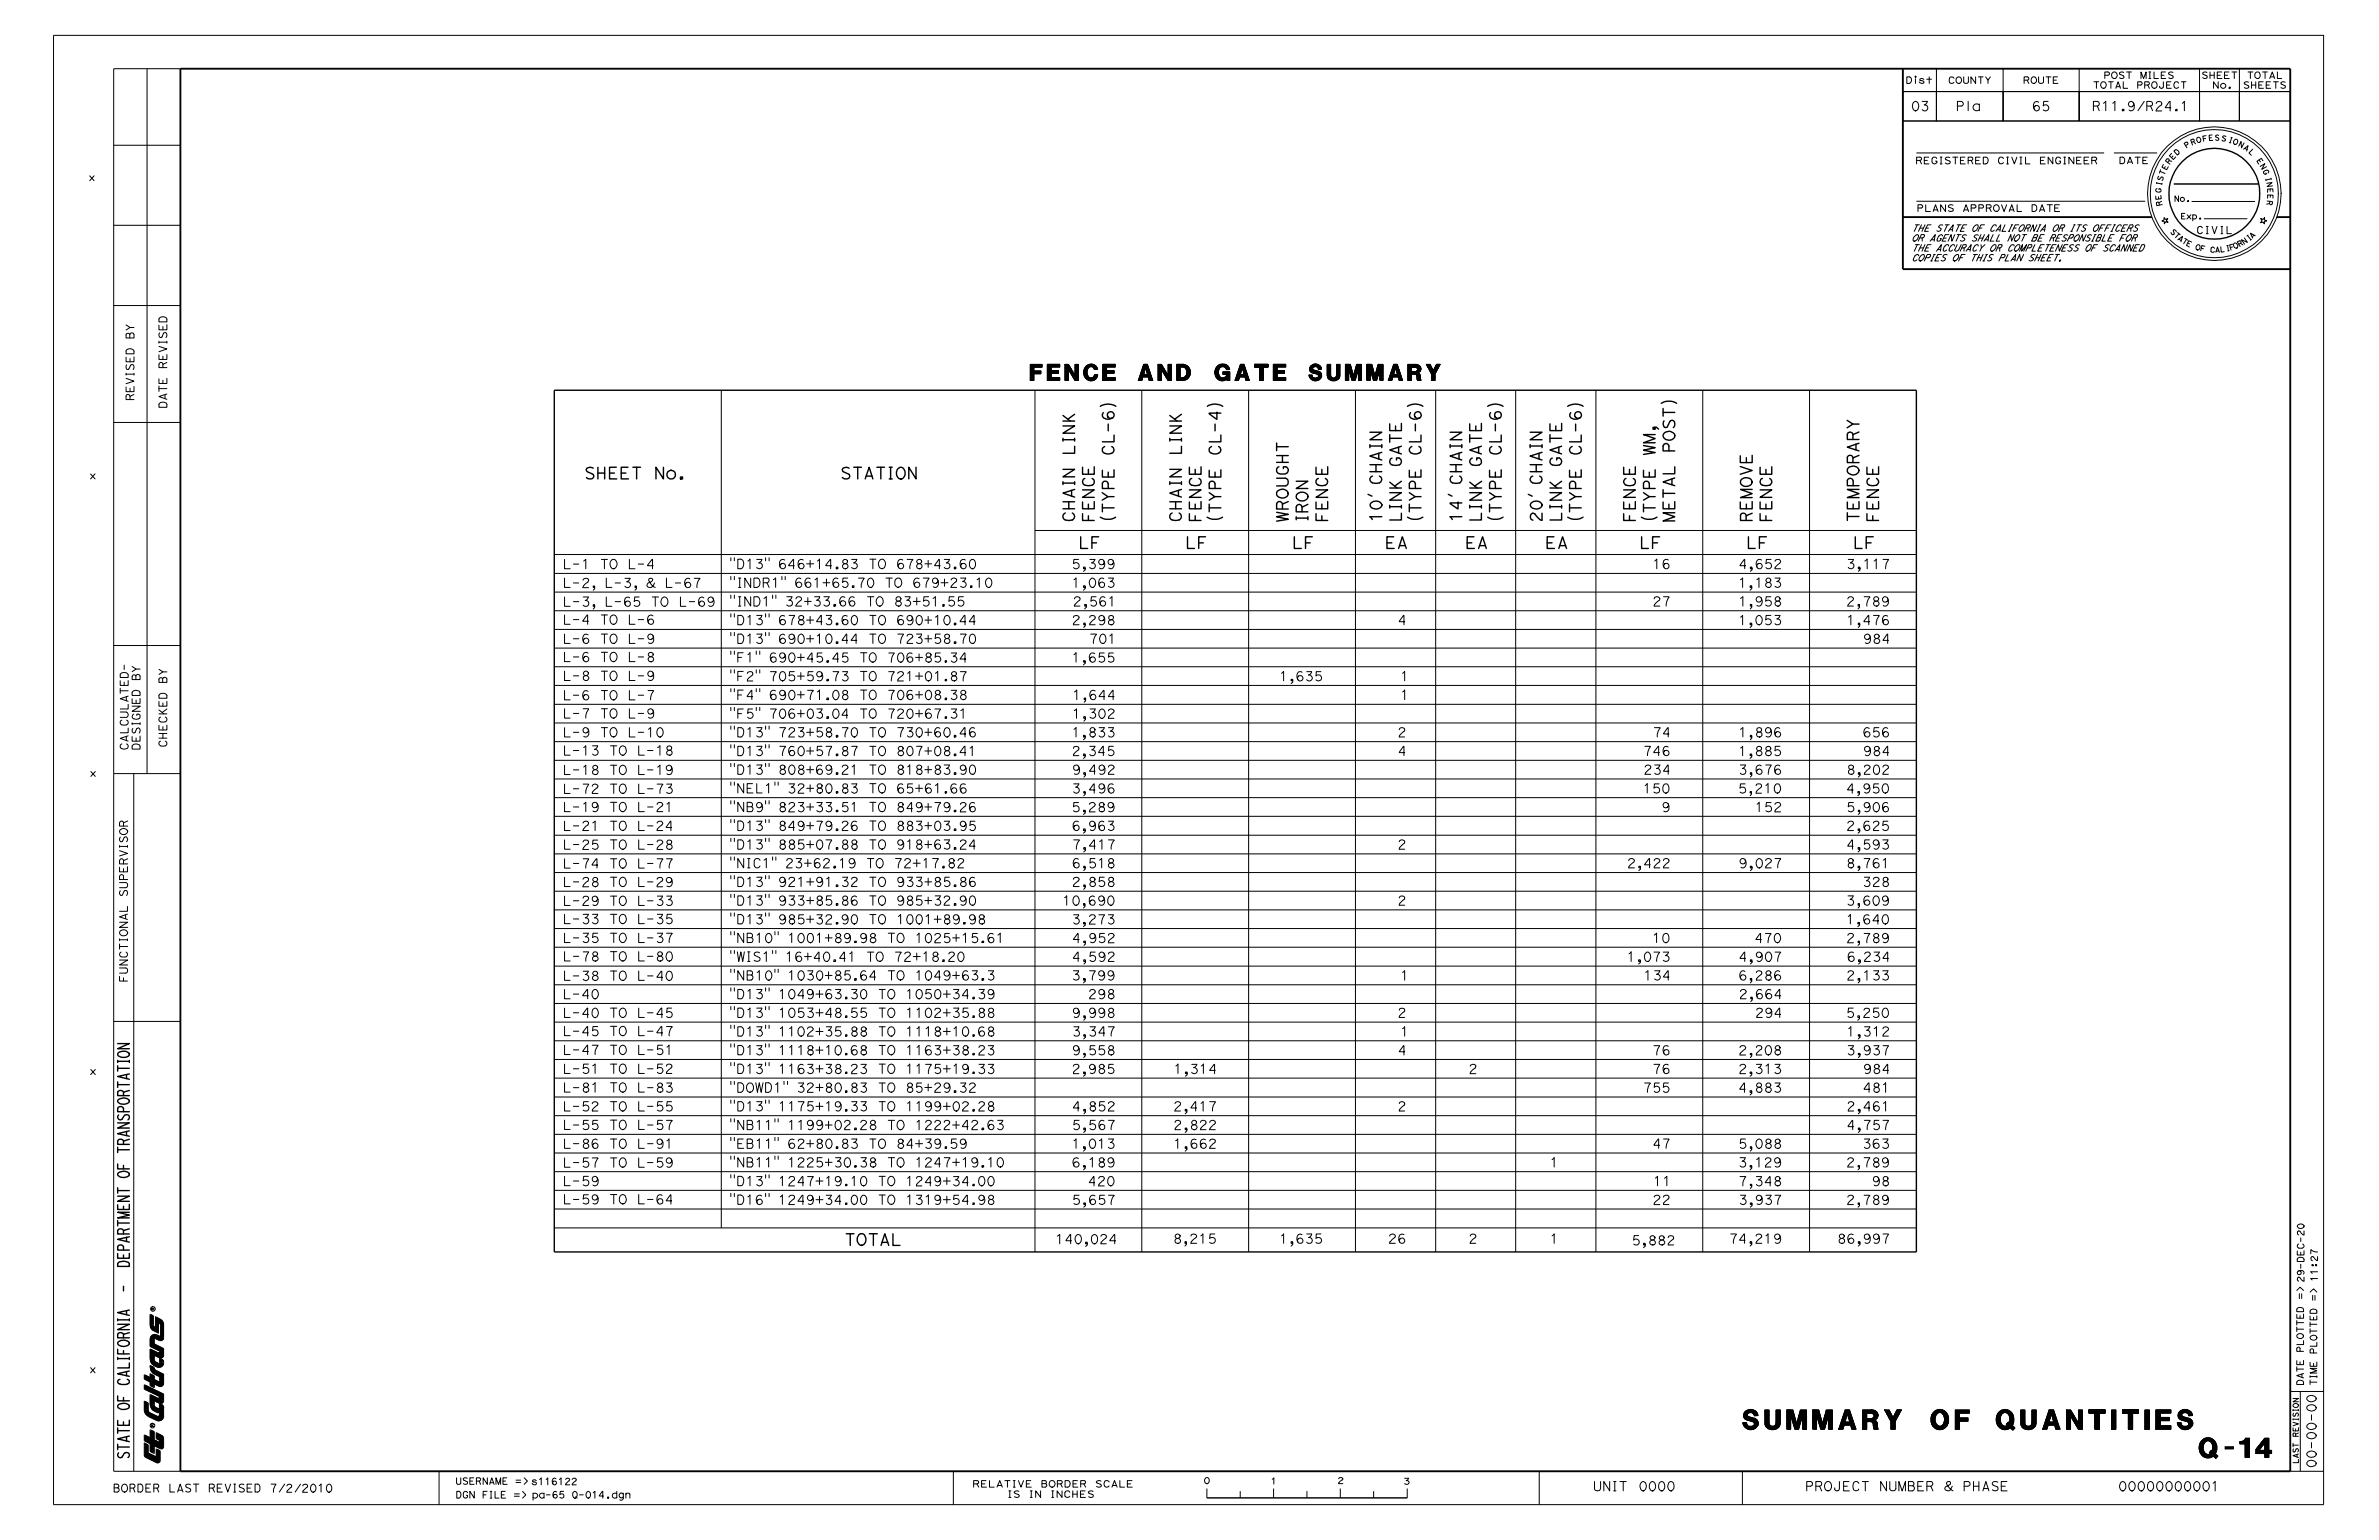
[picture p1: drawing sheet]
<svg xmlns="http://www.w3.org/2000/svg" width="432mm" height="279mm" viewBox="0 0 432 279" stroke-linecap="round" stroke-linejoin="round" font-family="sans-serif">
<defs><g id="words">
<g font-size="3.1">
<text x="316.3" y="259.3">SUMMARY OF QUANTITIES</text>
<text x="399.1" y="264.5">Q-14</text>
</g>
<text font-size="2.6" x="187" y="69.1">FENCE AND GATE SUMMARY</text>
<g font-size="1.9">
<text x="106" y="86.9">SHEET No.</text>
<text x="195" y="94.8" transform="rotate(-90 195 94.8)">CHAIN LINK</text>
<text x="198.6" y="94.8" transform="rotate(-90 198.6 94.8)">FENCE</text>
<text x="202.2" y="94.8" transform="rotate(-90 202.2 94.8)">(TYPE CL-6)</text>
<text x="214.4" y="94.8" transform="rotate(-90 214.4 94.8)">CHAIN LINK</text>
<text x="218" y="94.8" transform="rotate(-90 218 94.8)">FENCE</text>
<text x="221.6" y="94.8" transform="rotate(-90 221.6 94.8)">(TYPE CL-4)</text>
<text x="233.8" y="94.8" transform="rotate(-90 233.8 94.8)">WROUGHT</text>
<text x="240.9" y="94.8" transform="rotate(-90 240.9 94.8)">FENCE</text>
<text x="250.8" y="94.8" transform="rotate(-90 250.8 94.8)">10’ CHAIN</text>
<text x="254.3" y="94.8" transform="rotate(-90 254.3 94.8)">LINK GATE</text>
<text x="257.9" y="94.8" transform="rotate(-90 257.9 94.8)">(TYPE CL-6)</text>
<text x="265.3" y="94.8" transform="rotate(-90 265.3 94.8)">14’ CHAIN</text>
<text x="268.9" y="94.8" transform="rotate(-90 268.9 94.8)">LINK GATE</text>
<text x="272.4" y="94.8" transform="rotate(-90 272.4 94.8)">(TYPE CL-6)</text>
<text x="279.8" y="94.8" transform="rotate(-90 279.8 94.8)">20’ CHAIN</text>
<text x="283.4" y="94.8" transform="rotate(-90 283.4 94.8)">LINK GATE</text>
<text x="287" y="94.8" transform="rotate(-90 287 94.8)">(TYPE CL-6)</text>
<text x="296.8" y="94.8" transform="rotate(-90 296.8 94.8)">FENCE</text>
<text x="300.4" y="94.8" transform="rotate(-90 300.4 94.8)">(TYPE WM,</text>
<text x="321.6" y="94.8" transform="rotate(-90 321.6 94.8)">FENCE</text>
<text x="337.4" y="94.8" transform="rotate(-90 337.4 94.8)">TEMPORARY</text>
<text x="341" y="94.8" transform="rotate(-90 341 94.8)">FENCE</text>
<text x="251.4" y="99.5">EA</text>
<text x="265.9" y="99.5">EA</text>
<text x="280.4" y="99.5">EA</text>
<text x="23.5" y="264.8" transform="rotate(-90 23.5 264.8)">STATE OF CALIFORNIA - DEPARTMENT OF TRANSPORTATION</text>
</g>
<g font-size="1.6">
<text x="102.1" y="201.6">L-52 TO L-55</text>
<text x="296.1" y="225.9">5,882</text>
</g>
<g font-size="1.5">
<text x="346.8" y="20.1">03</text>
<text x="354.9" y="20.1">Pla</text>
<text x="368.7" y="20.1">65</text>
<text x="379.7" y="20.1">R11.9/R24.1</text>
<text x="102.1" y="106.6">L-2, L-3, &amp; L-67</text>
<text x="132.3" y="103.2">&quot;D13&quot; 646+14.83 TO 678+43.60</text>
<text x="132.3" y="106.6">&quot;INDR1&quot; 661+65.70 TO 679+23.10</text>
<text x="194.5" y="103.2">5,399</text>
<text x="194.5" y="106.6">1,063</text>
<text x="299.9" y="103.2">16</text>
<text x="315.4" y="106.6">1,183</text>
<text x="315.5" y="103.2">4,652</text>
<text x="335.1" y="103.2">3,117</text>
<text x="102.1" y="110">L-3, L-65 TO L-69</text>
<text x="132.3" y="110">&quot;IND1&quot; 32+33.66 TO 83+51.55</text>
<text x="132.3" y="113.3">&quot;D13&quot; 678+43.60 TO 690+10.44</text>
<text x="194.5" y="113.3">2,298</text>
<text x="194.7" y="110">2,561</text>
<text x="299.9" y="110">27</text>
<text x="315.4" y="110">1,958</text>
<text x="315.4" y="113.3">1,053</text>
<text x="335" y="110">2,789</text>
<text x="335" y="113.3">1,476</text>
<text x="102.1" y="116.7">L-6 TO L-9</text>
<text x="132.3" y="116.8">&quot;D13&quot; 690+10.44 TO 723+58.70</text>
<text x="338.1" y="116.8">984</text>
<text x="102.1" y="120.1">L-6 TO L-8</text>
<text x="102.1" y="123.5">L-8 TO L-9</text>
<text x="132.3" y="120.2">&quot;F1&quot; 690+45.45 TO 706+85.34</text>
<text x="132.3" y="123.5">&quot;F2&quot; 705+59.73 TO 721+01.87</text>
<text x="194.5" y="120.2">1,655</text>
<text x="232.1" y="123.5">1,635</text>
<text x="132.3" y="126.9">&quot;F4&quot; 690+71.08 TO 706+08.38</text>
<text x="132.3" y="130.3">&quot;F5&quot; 706+03.04 TO 720+67.31</text>
<text x="194.5" y="130.3">1,302</text>
<text x="194.5" y="126.9">1,644</text>
<text x="132.3" y="133.7">&quot;D13&quot; 723+58.70 TO 730+60.46</text>
<text x="194.5" y="137.1">2,345</text>
<text x="194.5" y="133.7">1,833</text>
<text x="253.6" y="133.7">2</text>
<text x="298.2" y="137.1">746</text>
<text x="315.4" y="133.7">1,896</text>
<text x="315.4" y="137.1">1,885</text>
<text x="338" y="133.7">656</text>
<text x="338.1" y="137.1">984</text>
<text x="102.1" y="144">L-72 TO L-73</text>
<text x="132.3" y="140.5">&quot;D13&quot; 808+69.21 TO 818+83.90</text>
<text x="132.3" y="143.9">&quot;NEL1&quot; 32+80.83 TO 65+61.66</text>
<text x="194.5" y="140.5">9,492</text>
<text x="194.5" y="143.9">3,496</text>
<text x="298.3" y="140.5">234</text>
<text x="315.4" y="143.9">5,210</text>
<text x="315.4" y="140.5">3,676</text>
<text x="335" y="143.9">4,950</text>
<text x="335.1" y="140.5">8,202</text>
<text x="102.1" y="147.3">L-19 TO L-21</text>
<text x="132.3" y="147.3">&quot;NB9&quot; 823+33.51 TO 849+79.26</text>
<text x="194.5" y="147.3">5,289</text>
<text x="301.5" y="147.3">9</text>
<text x="318.5" y="147.3">152</text>
<text x="335" y="147.3">5,906</text>
<text x="102.1" y="150.7">L-21 TO L-24</text>
<text x="102.1" y="154.1">L-25 TO L-28</text>
<text x="132.3" y="150.7">&quot;D13&quot; 849+79.26 TO 883+03.95</text>
<text x="132.3" y="154.1">&quot;D13&quot; 885+07.88 TO 918+63.24</text>
<text x="194.5" y="150.7">6,963</text>
<text x="194.5" y="154.1">7,417</text>
<text x="253.6" y="154.1">2</text>
<text x="335" y="150.7">2,625</text>
<text x="335" y="154.1">4,593</text>
<text x="102.1" y="160.9">L-28 TO L-29</text>
<text x="132.3" y="157.5">&quot;NIC1&quot; 23+62.19 TO 72+17.82</text>
<text x="132.3" y="160.8">&quot;D13&quot; 921+91.32 TO 933+85.86</text>
<text x="194.5" y="157.5">6,518</text>
<text x="194.5" y="160.8">2,858</text>
<text x="295.3" y="157.5">2,422</text>
<text x="315.5" y="157.5">9,027</text>
<text x="335" y="157.5">8,761</text>
<text x="338" y="160.8">328</text>
<text x="102.1" y="164.3">L-29 TO L-33</text>
<text x="102.1" y="167.6">L-33 TO L-35</text>
<text x="132.3" y="164.3">&quot;D13&quot; 933+85.86 TO 985+32.90</text>
<text x="132.3" y="167.7">&quot;D13&quot; 985+32.90 TO 1001+89.98</text>
<text x="192.8" y="164.3">10,690</text>
<text x="194.5" y="167.7">3,273</text>
<text x="253.6" y="164.3">2</text>
<text x="335" y="167.7">1,640</text>
<text x="335" y="164.3">3,609</text>
<text x="102.1" y="171">L-35 TO L-37</text>
<text x="132.3" y="171">&quot;NB10&quot; 1001+89.98 TO 1025+15.61</text>
<text x="194.5" y="171">4,952</text>
<text x="335" y="171">2,789</text>
<text x="132.3" y="174.4">&quot;WIS1&quot; 16+40.41 TO 72+18.20</text>
<text x="132.3" y="177.8">&quot;NB10&quot; 1030+85.64 TO 1049+63.3</text>
<text x="194.5" y="177.8">3,799</text>
<text x="194.5" y="174.4">4,592</text>
<text x="295.2" y="174.4">1,073</text>
<text x="298.3" y="177.8">134</text>
<text x="315.4" y="177.8">6,286</text>
<text x="315.5" y="174.4">4,907</text>
<text x="335" y="177.8">2,133</text>
<text x="335.1" y="174.4">6,234</text>
<text x="132.3" y="184.6">&quot;D13&quot; 1053+48.55 TO 1102+35.88</text>
<text x="132.3" y="181.2">&quot;D13&quot; 1049+63.30 TO 1050+34.39</text>
<text x="194.5" y="184.6">9,998</text>
<text x="197.4" y="181.2">298</text>
<text x="253.6" y="184.6">2</text>
<text x="315.5" y="181.2">2,664</text>
<text x="318.5" y="184.6">294</text>
<text x="335" y="184.6">5,250</text>
<text x="132.3" y="188">&quot;D13&quot; 1102+35.88 TO 1118+10.68</text>
<text x="132.3" y="191.4">&quot;D13&quot; 1118+10.68 TO 1163+38.23</text>
<text x="194.5" y="191.4">9,558</text>
<text x="194.5" y="188">3,347</text>
<text x="299.9" y="191.4">76</text>
<text x="315.4" y="191.4">2,208</text>
<text x="335.1" y="188">1,312</text>
<text x="335.1" y="191.4">3,937</text>
<text x="102.1" y="194.8">L-51 TO L-52</text>
<text x="132.3" y="194.8">&quot;D13&quot; 1163+38.23 TO 1175+19.33</text>
<text x="194.5" y="194.8">2,985</text>
<text x="213" y="194.8">1,314</text>
<text x="266.5" y="194.8">2</text>
<text x="299.9" y="194.8">76</text>
<text x="315.4" y="194.8">2,313</text>
<text x="338.1" y="194.8">984</text>
<text x="102.1" y="198.2">L-81 TO L-83</text>
<text x="132.3" y="198.2">&quot;DOWD1&quot; 32+80.83 TO 85+29.32</text>
<text x="132.3" y="201.6">&quot;D13&quot; 1175+19.33 TO 1199+02.28</text>
<text x="194.5" y="201.6">4,852</text>
<text x="212.9" y="201.6">2,417</text>
<text x="253.6" y="201.6">2</text>
<text x="298.1" y="198.2">755</text>
<text x="315.4" y="198.2">4,883</text>
<text x="335.1" y="201.6">2,461</text>
<text x="102.1" y="208.4">L-86 TO L-91</text>
<text x="132.3" y="205">&quot;NB11&quot; 1199+02.28 TO 1222+42.63</text>
<text x="132.3" y="208.3">&quot;EB11&quot; 62+80.83 TO 84+39.59</text>
<text x="194.5" y="208.3">1,013</text>
<text x="194.5" y="205">5,567</text>
<text x="212.9" y="208.3">1,662</text>
<text x="212.9" y="205">2,822</text>
<text x="315.4" y="208.3">5,088</text>
<text x="335.1" y="205">4,757</text>
<text x="338" y="208.3">363</text>
<text x="102.1" y="211.8">L-57 TO L-59</text>
<text x="102.1" y="215.2">L-59</text>
<text x="132.3" y="211.8">&quot;NB11&quot; 1225+30.38 TO 1247+19.10</text>
<text x="132.3" y="215.2">&quot;D13&quot; 1247+19.10 TO 1249+34.00</text>
<text x="194.5" y="211.8">6,189</text>
<text x="197.4" y="215.2">420</text>
<text x="315.4" y="211.8">3,129</text>
<text x="315.4" y="215.2">7,348</text>
<text x="335" y="211.8">2,789</text>
<text x="339.7" y="215.2">98</text>
<text x="102.1" y="218.5">L-59 TO L-64</text>
<text x="132.3" y="218.5">&quot;D16&quot; 1249+34.00 TO 1319+54.98</text>
<text x="194.5" y="218.5">5,657</text>
<text x="299.9" y="218.5">22</text>
<text x="315.5" y="218.5">3,937</text>
<text x="335" y="218.5">2,789</text>
<text x="191.5" y="225.7">140,024</text>
<text x="212.9" y="225.6">8,215</text>
<text x="232.1" y="225.6">1,635</text>
<text x="251.9" y="225.6">26</text>
<text x="266.5" y="225.6">2</text>
<text x="313.8" y="225.6">74,219</text>
<text x="333.4" y="225.6">86,997</text>
<text x="327.6" y="270.5">PROJECT NUMBER &amp; PHASE</text>
</g>
<text font-size="1.4" x="401" y="45.8" transform="rotate(3 401 45.8)">C</text>
<g font-size="1.3">
<text x="24.3" y="72.7" transform="rotate(-90 24.3 72.7)">REVISED BY</text>
<text x="30.3" y="74.1" transform="rotate(-90 30.3 74.1)">DATE REVISED</text>
<text x="23.2" y="136.2" transform="rotate(-90 23.2 136.2)">CALCULATED-</text>
<text x="25.4" y="136.2" transform="rotate(-90 25.4 136.2)">DESIGNED BY</text>
<text x="30.2" y="135.7" transform="rotate(-90 30.2 135.7)">CHECKED BY</text>
<text x="23.1" y="178.2" transform="rotate(-90 23.1 178.2)">FUNCTIONAL SUPERVISOR</text>
<text x="20.4" y="270.7">BORDER LAST REVISED 7/2/2010</text>
</g>
<text font-size="1.2" x="398.6" y="42.4">CIVIL</text>
<g font-size="1.1">
<text x="345.8" y="15.2">Dist</text>
<text x="353.5" y="15.2">COUNTY</text>
<text x="367.1" y="15.2">ROUTE</text>
<text x="379.8" y="16">TOTAL PROJECT</text>
<text x="381.8" y="14.3">POST MILES</text>
<text x="399.5" y="14.2">SHEET</text>
<text x="401.5" y="16">No.</text>
<text x="407.1" y="16.1">SHEETS</text>
<text x="347.6" y="29.7">REGISTERED CIVIL ENGINEER</text>
<text x="347.8" y="38.4">PLANS APPROVAL DATE</text>
<text x="346.9" y="42">THE STATE OF CALIFORNIA OR ITS OFFICERS</text>
<text x="346.9" y="43.8">OR AGENTS SHALL NOT BE RESPONSIBLE FOR</text>
<text x="346.9" y="45.6">THE ACCURACY OR COMPLETENESS OF SCANNED</text>
<text x="346.9" y="47.4">COPIES OF THIS PLAN SHEET.</text>
<text x="418.1" y="232.7" transform="rotate(-90 418.1 232.7)">29-DE</text>
<text x="420.6" y="232.6" transform="rotate(-90 420.6 232.6)">11:27</text>
<text x="82.7" y="269.3">USERNAME =&gt; s1161</text>
<text x="176.5" y="269.8">RELATIVE BORDER SCALE</text>
<text x="82.7" y="271.8">DGN FILE =&gt;</text>
<text x="96.5" y="271.8">pa-65 Q-</text>
<text x="182.7" y="271.7">IS IN INCHES</text>
</g>
<g font-size="1">
<text x="397.7" y="26.4" transform="rotate(-18 397.7 26.4)">R</text>
<text x="404.3" y="25.8" transform="rotate(16 404.3 25.8)">I</text>
<text x="407.1" y="27" transform="rotate(30 407.1 27)">A</text>
<text x="242.7" y="269.2">2</text>
<text x="254.7" y="269.3">3</text>
</g>
<g font-size=".9">
<text x="393.7" y="29.9" transform="rotate(-52 393.7 29.9)">R</text>
<text x="394.4" y="29.1" transform="rotate(-47 394.4 29.1)">E</text>
<text x="396.8" y="26.9" transform="rotate(-32 396.8 26.9)">P</text>
<text x="398.7" y="26" transform="rotate(-15 398.7 26)">O</text>
<text x="399.8" y="25.7" transform="rotate(-10 399.8 25.7)">F</text>
<text x="403.1" y="25.5" transform="rotate(13 403.1 25.5)">S</text>
<text x="408" y="27.6" transform="rotate(43 408 27.6)">L</text>
<text x="409.5" y="29.2" transform="rotate(54 409.5 29.2)">E</text>
<text x="392.2" y="35.1" transform="rotate(-87 392.2 35.1)">G</text>
<text x="392.3" y="33.9" transform="rotate(-79 392.3 33.9)">I</text>
<text x="392.5" y="33" transform="rotate(-74 392.5 33)">S</text>
<text x="392.7" y="31.9" transform="rotate(-69 392.7 31.9)">T</text>
<text x="410.7" y="31" transform="rotate(65 410.7 31)">G</text>
<text x="411.1" y="32.2" transform="rotate(74 411.1 32.2)">I</text>
<text x="411.5" y="34.1" transform="rotate(87 411.5 34.1)">E</text>
<text x="411.6" y="35.2" transform="rotate(90 411.6 35.2)">E</text>
<text x="392.3" y="36.3" transform="rotate(-96 392.3 36.3)">E</text>
<text x="392.5" y="37.3" transform="rotate(-103 392.5 37.3)">R</text>
<text x="394.6" y="36.6">No.</text>
<text x="395.8" y="39.8">Exp.</text>
<text x="411.5" y="36.3" transform="rotate(96 411.5 36.3)">R</text>
<text x="393.8" y="42.1" transform="rotate(45 393.8 42.1)">S</text>
<text x="394.4" y="42.8" transform="rotate(39 394.4 42.8)">T</text>
<text x="395.9" y="44" transform="rotate(32 395.9 44)">T</text>
<text x="402" y="45.8">A</text>
<text x="406.4" y="44.9" transform="rotate(-29 406.4 44.9)">R</text>
<text x="408.7" y="43.4" transform="rotate(-43 408.7 43.4)">A</text>
<text x="417.1" y="265.6" transform="rotate(-90 417.1 265.6)">LAST REVISION</text>
</g>
<g font-size=".8">
<text x="395.1" y="28.3" transform="rotate(-43 395.1 28.3)">D</text>
<text x="393.2" y="31" transform="rotate(-65 393.2 31)">E</text>
<text x="395.2" y="43.4" transform="rotate(39 395.2 43.4)">A</text>
<text x="396.7" y="44.5" transform="rotate(27 396.7 44.5)">E</text>
<text x="399.3" y="45.5" transform="rotate(13 399.3 45.5)">F</text>
<text x="404.7" y="45.4" transform="rotate(-16 404.7 45.4)">F</text>
<text x="405.5" y="45.2" transform="rotate(-27 405.5 45.2)">O</text>
<text x="408.1" y="43.8" transform="rotate(-39 408.1 43.8)">I</text>
</g>
<text font-size=".7" x="404" y="45.6" transform="rotate(-12 404 45.6)">I</text>
<g font-size=".4">
<text x="28" y="237.7" transform="rotate(-90 28 237.7)">R</text>
<text x="27.9" y="258.9" transform="rotate(-90 27.9 258.9)">R</text>
</g>
</g></defs>
<g fill="none" stroke="#000" stroke-width=".18">
<path d="M9.7 6.4h412v266.6h-412zM26.7 12.5v127.9M32.7 12.5h-12.1v254.4h12.1M345.4 16.6h6.1v5.3h-6.1zM345.4 16.6h70.3M346.1 13.9h.4a.51 .51 0 0 1 .4 .8l-.3 .4h-.5zM347.7 14l.1-.1-.2-.1v.2h.1M348.9 18.4h.9l-.2 .4-.3 .2M350.2 13.9v1.2M351.5 16.6h12.1v5.3h-12.1zM351.5 12.5v9.4M353.8 14.2a.44 .44 0 0 1 .4-.3 .44 .44 0 0 1 .4 .3"/>
<path d="M355.5 15.1a.58 .58 0 0 0 .5-.6 .58 .58 0 0 0-.7-.5 .61 .61 0 0 0-.3 .7 .61 .61 0 0 0 .6 .4M356 19.2a.42 .42 0 0 0 .4-.4 .42 .42 0 0 0-.4-.4h-.7v1.7M356.4 13.9v.9M357.2 18.4v1.7M357.3 13.9v.9M358.6 13.9v1.2l-.9-1.2v1.2M359.1 13.9h.8M359.5 13.9v1.2M360.4 13.9l.4 .6 .5-.6M363.6 12.5v9.4M363.6 16.6h13.8v5.3h-13.8zM367.9 14.5a.3 .3 0 0 0 .3-.3 .3 .3 0 0 0-.3-.3h-.5v1.2"/>
<path d="M369.1 15.1a.58 .58 0 0 0 .5-.7 .58 .58 0 0 0-.7-.4l-.1 .1a.61 .61 0 0 0-.1 .7 .61 .61 0 0 0 .5 .3M370 18.6l-.3-.2a.65 .65 0 0 0-.6 .5v.6M370 13.9v.9M370.9 13.9v.9M371.4 13.9h.9M371.8 18.4h-.9v.8M371.8 13.9v1.2M373.4 13.9h-.7v1.2h.8M377.4 12.5v9.4M377.4 16.6h21.8v5.3h-21.8zM380 14.8h.9M380.5 14.8v1.2"/>
<path d="M380.7 19.2l.3-.3-.1-.4-.2-.1h-.7v1.7M381.8 18.7l.4-.3v1.7M381.8 16l.3-.1 .2-.4a.58 .58 0 0 0-.4-.7 .59 .59 0 0 0-.6 .6 .59 .59 0 0 0 .6 .6M382.6 13.7l.3-.3-.1-.3h-.8v1.1M382.7 14.8h.9M383.1 14.8v1.2M383.5 18.7l.4-.3v1.7M383.8 14.2a.58 .58 0 0 0 .4-.6 .58 .58 0 0 0-.6-.5 .62 .62 0 0 0-.3 .7 .62 .62 0 0 0 .6 .4M384 16l.5-1.2 .4 1.2M385.4 14.8v1.2h.8M385.5 13.1a.47 .47 0 0 0-.8 .3l.1 .1M386 13.1h.9"/>
<path d="M386.4 13.1v1.1M387.1 19.2l-.3 .2-.4-.2-.1-.3 .2-.4 .4-.1 .3 .3 .1 .3-.2 .3M388.5 15.4a.3 .3 0 0 0 .3-.3 .3 .3 0 0 0-.3-.3h-.5v1.2M388.6 14.2v-1.1l.5 1.1 .4-1.1v1.1M389.2 18.4l-1.2 1.7M389.8 15.4l.3-.2-.1-.3-.7-.1v1.2M390 13.1h.4M390.2 13.1v1.1M390.3 19.2l.4-.2-.1-.5-.3-.1h-.6v1.7M391 13.1v1.1h.8M391 16l.4-.2a.71 .71 0 0 0-.2-1 .59 .59 0 0 0-.7 .6 .59 .59 0 0 0 .6 .6M391.4 18.8a.53 .53 0 0 1 .5-.4 .53 .53 0 0 1 .5 .4"/>
<path d="M392.7 14.8v1M393 13.1h-.7v1.1h.8M394 19.5h-1l.8-1.1h.1v1.7M394 14.8h-.7v1.2h.8M394.4 13.1a.48 .48 0 0 0-.8 .3l.1 .1M394.7 15.1l.2-.3h.3l.2 .3M395.9 14.8h.9M396.1 18.7l.4-.3v1.7M396.3 14.8v1.2M399.2 16.6h7.3v5.3h-7.3zM399.2 12.5v9.4M400.6 13.1a.47 .47 0 0 0-.8 .3l.1 .1"/>
<path d="M401.1 13.1v1.1M401.9 13.1v1.1M402.6 14.8v1.2l-.8-1.2v1.2M403.2 13.1h-.8v1.1h.9M404.6 13.1h-.8v1.1h.8M405.1 13.1h.9M405.5 13.1v1.1M406.5 16.6h9.2v5.3h-9.2zM406.5 12.5v9.4M408 13.1h.9M408.1 14.9a.47 .47 0 0 0-.7 .3l.1 .1M408.5 13.1v1.1"/>
<path d="M408.7 14.8v1.2M409.4 14.8v1.2M409.8 14.2h.1a.58 .58 0 0 0 .3-.7l-.1-.4a.58 .58 0 0 0-.8 .5 .58 .58 0 0 0 .6 .6M410.7 13.1h.8M410.8 14.8h-.8v1.2h.8M411.1 13.1v1.1M412 14.2l.4-1.1 .5 1.1M412.1 14.8h-.8v1.2h.8M412.1 13.9h.6M412.6 14.8h.9M413.1 14.8v1.2M413.4 13.1v1.1h.7"/>
<path d="M414.8 14.9a.47 .47 0 0 0-.8 .3l.1 .1M16.3 31.9l.8 .9M17.1 31.9l-.8 .9M20.6 26.4h12.1M345.4 21.9h70.3M347.7 20.1a.88 .88 0 0 1-.6-.9 .88 .88 0 0 1 .6-.8 .96 .96 0 0 1 .6 .9 .96 .96 0 0 1-.6 .8M347.8 36.5h41.6M347.8 27.7h34.1M348.5 29.1l.3-.2-.1-.3-.8-.1v1.2M348.7 37.7a.3 .3 0 0 0 .3-.3 .3 .3 0 0 0-.3-.3h-.6v1.3M349.5 37.1v1.3h.9M350.1 28.5h-.8v1.2h.8"/>
<path d="M350.7 28.8l.3-.3h.3l.2 .3M350.9 38.4l.4-1.3 .5 1.3M352.1 28.5h.4M352.3 28.5v1.2M353.1 37.1v1.3l-.9-1.3v1.3M353.9 28.6a.48 .48 0 0 0-.8 .2l.1 .2M354.4 28.5h1M354.5 37.2a.51 .51 0 0 0-.9 .2l.2 .2M354.9 28.5v1.2M356.4 38.4l.4-1.3 .5 1.3M356.6 28.5h-.8v1.2h.9M357.8 29.1a.3 .3 0 0 0 .3-.3 .3 .3 0 0 0-.3-.3h-.6v1.2"/>
<path d="M358.3 37.7a.3 .3 0 0 0 .3-.3 .3 .3 0 0 0-.3-.3h-.5v1.3M359.4 28.5h-.8v1.2h.9M359.7 37.7a.3 .3 0 0 0 .3-.3 .3 .3 0 0 0-.3-.3h-.5v1.3M360 28.5h.4a.55 .55 0 0 1 .4 .8l-.2 .4h-.6zM361.1 37.7a.32 .32 0 0 0 .2-.5l-.8-.1v1.3M362.4 38.3v.1a.62 .62 0 0 1-.6-.7 .62 .62 0 0 1 .6-.6 .62 .62 0 0 1 .5 .7 .62 .62 0 0 1-.5 .6M362.8 28.8l.3-.3h.3l.2 .3M363.3 37.1l.4 1.3 .5-1.3M364.2 28.5h.4M364.4 28.5v1.2M364.7 38.4l.4-1.3 .5 1.3M365.1 28.5l.5 1.2 .5-1.2"/>
<path d="M366.1 37.1v1.3h.8M366.6 28.5h.4M366.8 28.5v1.2M367.6 28.5v1.2h.8M368.8 37.1l.7 .2 .2 .7-.2 .3-.7 .1zM370.2 38.4l.4-1.3 .5 1.3M371.2 28.5h-.8v1.2h.8M371.6 37.1h.9M372 37.1v1.3M372.6 28.5v1.2l-.8-1.2v1.2M373.2 28.8l.2-.3h.3l.3 .3M373.8 37.1h-.9v1.3h.9"/>
<path d="M374.6 28.5h.3M374.8 28.5v1.2M376.4 28.5v1.2l-.9-1.2v1.2M377.7 28.5h-.8v1.2h.9M379.1 28.5h-.8v1.2h.9M380.3 29.1l.3-.2-.1-.3-.8-.1v1.2M383.7 27.7h7.8M384.8 28.5l.7 .1a.75 .75 0 0 1-.1 1.1h-.6zM386.1 29.7l.5-1.2 .5 1.2M386.3 29.4h.6M387.5 28.5h1M388 28.5v1.2"/>
<path d="M388.9 29.1h.6M389.7 28.5h-.8v1.2h.9M391.4 33.2l1 .2M391.5 33.1l-.1 .2M391.5 34.2l-.2 .2 .1 .4M391.9 36.8a.24 .24 0 0 0-.3-.2 .24 .24 0 0 0-.2 .3l.1 .4 1-.2M392.2 35.5l.1 .5-1 .2v-.6M394.6 33.4h15.3M395.4 35.5v1.1l-.6-1.1v1.1M396.6 38.7h-.6v1h.6M397.8 36.6h11.5M400 39.7h7.9"/>
<path d="M400.4 24.6l-.6 .1 .2 .9M401.4 25h-.4M401.5 24.5h-.5v1h.6M402.7 24.6l-.3-.1-.2 .1-.1 .2 .6 .4v.2l-.3 .1-.3-.2M405.6 26.2a.48 .48 0 0 0 .5-.4 .48 .48 0 0 0-.3-.5 .52 .52 0 0 0-.4 .4 .52 .52 0 0 0 .3 .5M407.3 25.9l-.5 .9v-1.1l-.5 .8M410.2 30.2l.9-.5-.6 1 .9-.5M411.4 33.3l1-.2-.9 .7 1-.1M411.5 36.5l1 .1-.1 .4-.1 .1h-.2l-.2-.2M411.6 36v-.6h1v.6M412.2 32.3l.1 .2M412.2 32.4l-.9 .3"/>
<path d="M412.6 34.8l-.1-.5h-.9v.6M413.5 35.1a11.6 11.6 0 0 1-16.5 10.5 11.6 11.6 0 0 1-2.6-19.4 11.6 11.6 0 0 1 18.8 6l.2 1.4 .1 1.6M414 35.1a12.1 12.1 0 0 1-17.1 11.1 12.1 12.1 0 0 1-2.8-20.2 12.1 12.1 0 0 1 19.5 6l.4 3.2M20.6 40.9h12.1M20.6 55.4h12.1M22.9 58.9l.7 .5-.7 .5M28.9 57.8a.77 .77 0 0 1 .7-.4 .77 .77 0 0 1 .7 .5v.5h-1.4zM30.3 58.9v.9h-1.4v-.8M347.5 43.8a.81 .81 0 0 0 .6-1.2 .83 .83 0 0 0-.8 1.2h.2M347.6 46.4l.1-.1a.31 .31 0 0 1 .3-.1 .31 .31 0 0 1 .3 .2M347.7 40.8h.7M347.7 44.4h.7"/>
<path d="M348 40.8l-.5 1.2M348 44.4l-.5 1.2M348.5 47.3a.78 .78 0 0 0 .7-1.1 .9 .9 0 0 0-.8 1.1h.2M348.8 40.8l-.6 1.2M348.8 44.4l-.6 1.2M348.9 43.2l.2-.1 .2-.3-.1-.2h-.5l-.5 1.2M349.4 40.8l-.6 1.2M349.4 44.4l-.6 1.2M350 46.8a.36 .36 0 0 0 .3-.2 .36 .36 0 0 0 0-.4h-.5l-.5 1.1M350.3 43.8l1-1.2-.3 1.2M350.5 40.8h-.6l-.6 1.2h.7M350.5 44.4h-.6l-.6 1.2h.7"/>
<path d="M351 46.2h.3M351.1 46.2l-.6 1.1M351.5 45.6l.9-1.2-.2 1.2M351.9 42.8l.4-.2 .3 .2M352.4 46.2h-.7l-.5 1.1h.7M352.6 40.9a.44 .44 0 0 0-.4-.1 .44 .44 0 0 0-.3 .4M353 44.6l.3-.2h.3l.1 .2M353.1 40.8h.7M353.4 46.2a.43 .43 0 0 0-.5 0 .43 .43 0 0 0-.2 .4M353.5 40.8l-.6 1.2M353.6 42l.9-1.2-.1 1.2M353.7 42.6h-.6l-.6 1.2h.7"/>
<path d="M354.1 44.6l.3-.2h.2l.1 .2M354.7 47.3a.9 .9 0 0 0 .7-1.1h-.1a.86 .86 0 0 0-.7 1.1h.2M354.8 42.6l-.5 1.2-.2-1.2-.5 1.2M355.2 40.8h.8M355.2 42.6h.8M355.2 44.4l-.4 .9M355.6 42.6l-.6 1.2M355.6 40.8l-.5 1.2M356 44.4l-.5 .9M356.5 45l.4-.3v-.3h-.6l-.5 1.2M356.7 46.2h-.7l-.5 1.1M356.8 45.6l1-1.2-.2 1.2"/>
<path d="M356.9 42.7l-.4-.1-.3 .3v.1M357 40.8h-.7l-.5 1.2h.7M358.2 46.2h.7M358.3 42a.84 .84 0 0 0 .6-1.2 .84 .84 0 0 0-.7 1.2h.2M358.4 44.6l.4-.2h.2l.1 .2M358.5 46.2l-.5 1.1M359.1 42.7l-.5-.1-.3 .3 .1 .1M359.3 46.2l-.5 1.1M359.6 44.4v.6l.7-.6M359.6 42.6l-.6 1.2M359.9 46.2l-.5 1.1M360.1 43.8l.9-1.2-.2 1.2"/>
<path d="M360.2 40.8h-.6l-.6 1.2M360.2 42.6l-.6 1.2M360.4 46.2h.3M360.6 46.2l-.6 1.1M361.5 45.6a.85 .85 0 0 0 .7-1.2 .86 .86 0 0 0-.8 1.1l.2 .1M361.7 41l.3-.2h.2l.1 .2M361.8 42.6l-.6 1.2h.7M361.8 46.2a.45 .45 0 0 0-.5 0 .45 .45 0 0 0-.2 .4M362.3 42l.9-1.2-.2 1.2M362.9 42.6l-.6 1.2h.6M363 45l.3-.2a.22 .22 0 0 0 .1-.2 .22 .22 0 0 0-.2-.2h-.4l-.5 1.2M363.5 46.8a.37 .37 0 0 0 .4-.6h-.5l-.6 1.1"/>
<path d="M363.9 40.8l-.5 1.2h.6M364.5 46.2l-.6 1.1h.7M364.9 44.6l.3-.2h.2l.2 .2M365 47.3l.9-1.1-.2 1.1M365.1 40.8h.2M365.2 40.8l-.6 1.2M365.7 42.6l-.6 1.2-.1-1.2-.6 1.2M365.8 43.8a1.03 1.03 0 0 0 .8-1l-.1-.2a.9 .9 0 0 0-.8 1.1l.2 .1M365.8 45.6a.85 .85 0 0 0 .7-1.2 .91 .91 0 0 0-.8 1.1l.2 .1M366.4 40.8h-.6l-.6 1.2M366.5 45.6l.6-1.2-.2 1.2 1-1.2-.6 1.2M366.7 42a.93 .93 0 0 0 .6-1.2 .84 .84 0 0 0-.7 1.2h.2"/>
<path d="M367.1 42.6h.8M367.3 46.2l-.5 1.1-.2-1.1-.6 1.1M367.5 42.6l-.5 1.2M368.1 41.4l.3-.2v-.4h-.5l-.5 1.2M368.4 45a.48 .48 0 0 0 .3-.6h-.5l-.5 1.2M369.3 44.4l-.5 1.2h.6M369.4 46.2a.42 .42 0 0 0-.5 0 .42 .42 0 0 0-.2 .4M369.5 43.1l.3-.4-.1-.1h-.4l-.6 1.2h.5M369.7 40.8l-.5 1.2-.2-1.2-.5 1.2M369.8 46.2l-.5 1.1M370.2 40.8h.2M370.3 40.8l-.5 1.2"/>
<path d="M370.4 42l.9-1.2-.2 1.2M370.5 46.2l-.6 1.1M371 42.6h-.6l-.6 1.2h.7M371 44.4h-.6l-.6 1.2h.7M371.5 44.4h.7M371.6 46.2h-.7l-.5 1.1h.7M371.8 44.4l-.5 1.2M372.7 46.2h-.7l-.5 1.1h.7M372.7 43.2l.4-.3-.1-.3h-.4l-.6 1.2M372.9 42a.81 .81 0 0 0 .6-1.2 .91 .91 0 0 0-.8 1.1l.2 .1M373.1 46.2h.7M373.2 44.4h-.6l-.6 1.2h.7"/>
<path d="M373.5 46.2l-.6 1.1M374.2 42.6h-.6l-.5 1.2h.6M374.3 44.4l-.5 1.2-.2-1.2-.5 1.2M374.3 41.4a.37 .37 0 0 0 .4-.2 .37 .37 0 0 0-.1-.4h-.4l-.6 1.2M375.3 42.7a.39 .39 0 0 0-.5-.1 .39 .39 0 0 0-.2 .4M375.3 44.4h-.6l-.5 1.2h.6M375.9 43.2a.39 .39 0 0 0 .4-.2 .39 .39 0 0 0-.1-.4h-.4l-.6 1.2M376.4 40.8h.3M376.4 44.5a.42 .42 0 0 0-.5-.1 .42 .42 0 0 0-.2 .4M376.5 40.8l-.5 1.2M376.7 43.8a.9 .9 0 0 0 .7-1.1l-.1-.1a.83 .83 0 0 0-.8 1.2h.2M377.1 40.8h.7"/>
<path d="M377.5 44.5a.4 .4 0 0 0-.5-.1 .4 .4 0 0 0-.2 .4M377.5 40.8l-.5 1.2M378.7 42.6l-.6 1.2-.1-1.2-.6 1.2M378.8 40.9a.4 .4 0 0 0-.4-.1 .4 .4 0 0 0-.3 .4M378.8 45.6h.1a.96 .96 0 0 0 .6-1.2 .87 .87 0 0 0-.8 1.2h.2M379.6 42.7a.39 .39 0 0 0-.4-.1 .39 .39 0 0 0-.3 .4M380.2 42a.84 .84 0 0 0 .6-1.2 .84 .84 0 0 0-.7 1.2h.2M380.2 42.6h.3M380.3 42.6l-.5 1.2M380.7 44.4h-.6l-.6 1.2M381.1 43.1l.3-.4-.1-.1h-.4l-.5 1.2h.5M382 42.6l-.5 1.2h.6"/>
<path d="M382.1 40.8h-.7l-.5 1.2M382.9 44.5a.45 .45 0 0 0-.7 .3M383.2 40.8h-.7l-.5 1.2M383.3 44.6l.3-.2h.2l.1 .2M383.7 40.8h.3M383.7 42.6h-.6l-.6 1.2h.7M383.8 40.8l-.5 1.2M383.9 45.6l.9-1.2-.2 1.2M384.4 41l.3-.2h.2l.1 .2M385.9 42.6h-.6l-.6 1.2M386.1 43.8a.86 .86 0 0 0 .7-1.2l-.4 .1-.4 .5a.32 .32 0 0 0-.1 .3 .32 .32 0 0 0 .3 .3M386.1 40.8h-.6l-.5 1.2h.6"/>
<path d="M386.2 44.4l-.6 1.2-.1-1.2-.5 1.2M386.8 41.4a.34 .34 0 0 0 .3-.2 .34 .34 0 0 0-.1-.4h-.4l-.6 1.2M387.3 44.4l-.6 1.2-.1-1.2-.5 1.2M387.6 43.2l.4-.3-.2-.3h-.4l-.5 1.2M388.3 44.4h-.6l-.6 1.2h.7M388.3 40.9a.42 .42 0 0 0-.5-.1 .42 .42 0 0 0-.2 .4M388.8 44.4h.4a.96 .96 0 0 1-1 1.2zM392.4 40.1l.4 .1v.4l.3-.4 .4 .2-.3-.4 .3-.4-.5 .2-.2-.3v.4l-.4 .2h.1M397.8 43.9l-.5-.2-.4 .8 .5 .3M398.8 45.3a.38 .38 0 0 0 .5-.3v-.4a.38 .38 0 0 0-.4-.2 .38 .38 0 0 0-.3 .4v.4l.2 .2M398.9 41.3l.3-.2h.3l.2 .2M400.2 44.7l-.6-.1-.2 .9"/>
<path d="M400.5 41.1h.3M400.6 41.1v1.3M401.5 41.1l.4 1.3 .5-1.3M402.2 45.8l.3-1 .3 1M403.1 44.8l.1 .9h.5M403.1 41.1h.3M403.3 41.1v1.3M404.2 41.1v1.3h.8M404.3 44.6l.2 .9M404.4 44.5l-.2 .1M405.2 44.3l-.5 .1 .2 1M407.4 43.2l.5 .8-1.1-.5 .6 .8"/>
<path d="M407.9 42.7l.6 .8M408 42.7l-.2 .1M411.3 40l.1 .1-.4 .1v.4l-.3-.3-.4 .1 .3-.4-.3-.4 .4 .2 .3-.3v.4l.4 .2M20.6 76.6h12.1M22.9 68.6l1.4 .6-1.4 .4M22.9 67.9h1.4M22.9 67.7v.4M23 63.5a.93 .93 0 0 1 1.3 .1v.6h-1.4zM23 66.2v.8h.3l.1-.1M23.6 60.6l-.3-.1h-.3l-.1 .2v.6h1.4v-.6M23.6 71.9l-.1-.3a.35 .35 0 0 0-.4 0 .35 .35 0 0 0-.2 .3v.6h1.4M24.3 70.1v1h-1.4v-.9"/>
<path d="M24.3 64.7v.9h-1.4v-.8M28.9 73.3a.83 .83 0 0 1 1.4 .1v.5h-1.4zM28.9 62.8l1.4 .5-1.4 .5M28.9 61.9v.4M28.9 70v1M28.9 70.5h1.4M28.9 62.1h1.4M29 60.4l-.1 .2v.4l.2 .2 .3-.1M29.6 66.1a.36 .36 0 0 0-.4-.4 .36 .36 0 0 0-.3 .4v.6h1.4M30.3 71.5l-1.4 .4 1.4 .6M30.3 68.6v1h-1.4v-.9M30.3 64.3v.9h-1.4v-.8"/>
<path d="M130.9 70.8v152M187 68.9l.6 .1v-1.2h1.3v-.5h-1.3v-.7h1.5v-.5h-2.1v2.9M187 66.4h2.1M187 66.3h2.1M187 66.2h2.1M187 66.1h2.1M187.9 70.8v156.3M190.1 68.9l2.2 .1v-.5h-1.5v-.8h1.3v-.5h-1.3v-.6h1.5v-.5h-2.2v2.9M190.1 66.4h2.2M190.1 66.3h2.2M190.1 66.2h2.2M190.1 66.1h2.2"/>
<path d="M193.3 66.1v2.9h.6v-2l1.2 2h.6v-2.9h-.6v2l-1.2-2h-.6l.7 .1M193.3 66.4h.8M193.3 66.3h.7M193.3 66.2h.7M193.3 66.1h.7M195.1 66.4h.6M195.1 66.3h.6M195.1 66.2h.6M195.1 66.1h.6M197.1 66.5l.7-.4a1.18 1.18 0 0 1 1.4 .9h-.6v-.2a.65 .65 0 0 0-.8-.3 .65 .65 0 0 0-.5 .7 1.02 1.02 0 0 0 .9 1.4l.2-.1 .2-.5h.6a1.28 1.28 0 0 1-1.4 1.1 1.28 1.28 0 0 1-1.1-1.4v-.5zM197.2 66.4h1.7M197.3 66.3h1.5"/>
<path d="M197.4 66.2h1.3M197.5 66.2h1.1M197.6 66.1h.9M197.8 66.1h.6M198 66.1h.1M200.2 68.9l2.2 .1v-.5h-1.5v-.8h1.3v-.5h-1.3v-.6h1.5v-.5h-2.2v2.9M200.2 66.4h2.2M200.2 66.3h2.2M200.2 66.2h2.2M200.2 66.1h2.2M206.7 68.9l-.1 .1h.6l.2-.6h1l.2 .6h.6l-.9-2.9h-.7l-1 2.9M207.2 70.8v156.3"/>
<path d="M207.5 66.4h.8M207.5 66.3h.8M207.6 66.2h.7M207.6 66.1h.7M210.2 66.1v2.9h.6v-2l1.2 2h.6v-2.9h-.6v2l-1.2-2h-.6l.6 .1M210.2 66.4h.8M210.2 66.3h.7M210.2 66.2h.7M210.2 66.1h.6M212 66.4h.6M212 66.3h.6M212 66.2h.6"/>
<path d="M212 66.1h.6M213.6 66.4h1.9M213.6 66.3h1.8M213.6 66.2h1.6M213.6 66.1h1.4M213.6 66.1h1.2M214.7 66.1l.7 .2 .4 .5a1.47 1.47 0 0 1-.1 1.8l-.6 .4h-1.5v-2.9h1.1M221 66.4h1.8M221.1 66.3h1.7M221.2 66.2h1.5M221.3 66.2h1.3M221.4 66.1h1.1"/>
<path d="M221.6 66.1h.8M221.8 66.1h.2M222.6 67.1l.6-.1-.1-.1a1.28 1.28 0 0 0-.9-.8 1.41 1.41 0 0 0-1.7 1.3l.1 .7a1.15 1.15 0 0 0 .7 .9l.8 .1 .6-.5v.4h.5v-1.5h-1.2v.4h.7a.79 .79 0 0 1-1.3 .4l-.2-.3M224.2 68.9v.1h.6l.2-.6h1l.1 .6h.7l-1-2.9h-.7l-.9 2.9M225.1 66.4h.8M225.1 66.3h.7M225.1 66.2h.7M225.1 66.1h.7M226.6 70.8v156.3M227.7 66.4h2.4M227.7 66.3h2.4M227.7 66.2h2.4"/>
<path d="M227.7 66.1h2.4M227.8 66.1l-.1 .5h.9v2.4h.7v-2.4h.8v-.5h-2.4v.5h.9v2.4h.7v-2.4h.8v-.5h-2.4h2.4M231.1 68.9l2.3 .1v-.5h-1.6v-.8h1.4v-.5h-1.4v-.6h1.6v-.5h-2.3v2.9M231.1 66.4h2.3M231.1 66.3h2.3M231.1 66.2h2.3M231.1 66.1h2.3M238.7 66.1h.1M238.9 66.1h-.5h.8l-1 .1 1.2 .1h-1.3l1.4 .1h-1.6h1.7l-1.7 .1h1.8h-.7l.8 .1h-.7l.7 .1h-.6l.6 .1h-.6l.6 .1-.5 .1a.54 .54 0 0 0-.5-.5 .54 .54 0 0 0-.6 .4M239.3 67h.5a1 1 0 0 0-.8-.9 .92 .92 0 0 0-1.1 .3 .92 .92 0 0 0 .1 1.1l1.2 .5a.46 .46 0 0 1 0 .5 .46 .46 0 0 1-.5 .1l-.5-.3-.1-.2h-.5M240.9 66.4h.6M240.9 66.3h.6"/>
<path d="M240.9 66.2h.6M240.9 66.1h.6M241.5 68v-1.9h-.6v2M242.6 66.4h.6M242.6 66.3h.6M242.6 66.2h.6M242.6 66.1h.6M242.6 68v-1.9h.6v2M244.2 66.4h.9M244.2 66.3h.9M244.2 66.2h.9M244.2 66.1h.9"/>
<path d="M244.8 66.9l.6 2.1h.6l.6-2.1v2.1h.5v-2.9h-.9l-.5 2M245.6 68.1l-.5-2h-.9v2.9M246 70.8v156.3M246.2 66.4h.9M246.2 66.3h.9M246.2 66.2h.9M246.2 66.1h.9M248.1 66.4h.9M248.1 66.3h.9M248.1 66.2h.9M248.1 66.1h.9M248.7 66.9l.6 2.1h.6l.6-2.1v2.1h.5v-2.9h-.9l-.5 2"/>
<path d="M249.5 68.1l-.5-2h-.9v2.9M250.1 66.4h.9M250.1 66.3h.9M250.1 66.2h.9M250.1 66.1h.9M252 68.9v.1h.6l.2-.6h1l.2 .6h.6l-1-2.9h-.6l-1 2.9M252.9 66.4h.8M252.9 66.3h.8M252.9 66.2h.7M253 66.1h.6M255.5 66.1h1.6l.2 .1h-1.8l2 .1h-2l2.1 .1h-2.1h2.2l-2.2 .1 2.3 .1h-2.3h2.3M256.9 66.1a.9 .9 0 0 1 1 1.1l-.5 .5 .3 .3 .2 1h-.6l-.1-.9-.4-.2h-.6v1.1h-.7v-2.9h1.5"/>
<path d="M258.9 66.1l.9 1.7v1.2h.7v-1.2l.9-1.7h-.6l-.6 1.3-.6-1.3h-.7l.7 .1M258.9 66.1h.7M259 66.3h.7M259 66.2h.6M259 66.4h.7M260.6 70.8v156.3M260.6 66.4h.7M260.6 66.3h.7M260.7 66.2h.6M260.7 66.1h.7M260.8 66.1h.6M275.1 70.8v156.3"/>
<path d="M289.7 70.8v156.3M309.1 70.8v156.3M328.4 70.8v156.3M16.4 86l.9 .9M17.3 86l-.9 .9M187.9 96.2h159.9M20.6 117.1h12.1M100.6 100.6h247.2M100.6 104h247.2M100.6 107.4h247.2M100.6 110.8h247.2M100.6 114.2h247.2"/>
<path d="M100.6 117.6h247.2M102.5 101.5v1.7h1M102.5 104.9v1.7h1M102.5 108.3v1.7h1M102.5 111.6v1.7h1M102.5 115v1.7h1M102.5 118.3v1.7h1M104.1 102.3h1M104.1 112.4h1M105.8 105.3a.53 .53 0 0 1 .5-.4 .53 .53 0 0 1 .5 .4M105.9 108.3h.9l-.2 .4-.4 .2M105.9 101.8l.4-.3v1.7"/>
<path d="M106.7 115.2a.68 .68 0 0 0-.8 .1 .68 .68 0 0 0-.1 .8M106.7 118.5l-.3-.2a.78 .78 0 0 0-.6 1.1M106.8 112.7h-1l.8-1.1 .1 1.7M109.2 101.5h1.1M109.2 115h1.1M109.2 111.6h1.1M109.2 118.3h1.1M109.7 101.5v1.7M109.7 111.6v1.7M109.7 115v1.7M109.7 118.3v1.7M110 104.9v1.7h1.1"/>
<path d="M110 108.3v1.7h1.1M111.4 103.2a.86 .86 0 0 0 .6-.9 .86 .86 0 0 0-.8-.8 .91 .91 0 0 0-.5 .9 .91 .91 0 0 0 .7 .8M111.4 113.3a.87 .87 0 0 0 .6-.9 .87 .87 0 0 0-.7-.8 .87 .87 0 0 0-.6 .9 .87 .87 0 0 0 .7 .8M111.4 116.7a.87 .87 0 0 0 .6-.8 .87 .87 0 0 0-.7-.9 .87 .87 0 0 0-.6 .9 .87 .87 0 0 0 .7 .8M113.4 104.9h1l-.2 .4-.4 .3M114.2 101.5v1.7h1.1M114.2 111.6v1.7h1.1M114.2 115v1.7h1.1M114.2 118.3v1.7h1.1M114.3 108.5l-.4-.2-.4 .3-.1 .8M115.8 102.3h1M115.8 112.4h1"/>
<path d="M116 108.3h-.8l-.1 .8M117.8 112.4a.5 .5 0 0 0 .2 .8 .5 .5 0 0 0 .7-.4 .5 .5 0 0 0-.7-.5l-.2 .2M118.4 108.3h1.1M118.4 115.9l-.3 .1-.4-.1-.1-.4 .2-.4h.6l.2 .5-.3 .3M118.5 111.7l-.4-.1a.96 .96 0 0 0-.3 1.5M118.6 102.6h-1.1l.8-1.1 .1 1.7M118.6 118.7l-.1 .2-.3 .2h-.4l-.1-.3v-.2l.4-.3 .4 .3 .1 .2M118.8 105.8a.9 .9 0 0 1-1.1 .7l-.3-.3 .1-.3 .7-.3 .3-.4-.2-.3-.5 .1v.1a1.97 1.97 0 0 0 1.1 1.5M118.9 108.3v1.7M120.6 110a.86 .86 0 0 0 .7-.9 .86 .86 0 0 0-.8-.8 .87 .87 0 0 0-.6 .9 .87 .87 0 0 0 .8 .8M121 104.9v1.7h1M123.5 108.3v1.7h1"/>
<path d="M125.2 105.1a.66 .66 0 0 0-.8 .1 .66 .66 0 0 0-.1 .8M126 104.9l1 .1a1.79 1.79 0 0 0-.5 1.6M127.7 108.5l-.3-.2a.65 .65 0 0 0-.6 .6v.5M129.3 109.2l-.5 .1-.2-.1-.1-.5 .2-.3 .3-.1 .4 .2a.48 .48 0 0 1-.1 .7M132.7 101.2v.5M132.7 104.6v.6M132.7 108v.6M132.7 111.4v.6M132.7 114.7v.6M132.7 118.1v.6M133.3 101.2v.5M133.3 104.6v.6"/>
<path d="M133.3 108v.6M133.3 111.4v.6M133.3 114.7v.6M133.3 118.1v.6M133.9 101.5h.6a.96 .96 0 0 1 .5 .8 .96 .96 0 0 1-.5 .9h-.6zM133.9 111.7h.6a.95 .95 0 0 1 .5 .8 .95 .95 0 0 1-.5 .8h-.6zM133.9 115h.6a.92 .92 0 0 1 .5 .9 .92 .92 0 0 1-.5 .8h-.6zM134 104.9h.5M134 108.3h.5M134.3 104.9v1.7M134.3 108.3v1.7M134.9 118.4h-1v1.7"/>
<path d="M135.7 101.8l.4-.3v1.7M135.7 112l.4-.3v1.6M135.7 115.4l.4-.4v1.7M135.7 118.8l.4-.4v1.7M136.2 104.9v1.7l-1-1.7v1.7M136.2 108.3v1.7l-1-1.7v1.7M136.8 104.9h.7a.98 .98 0 0 1-.1 1.7h-.6zM136.8 108.3h.8a1.06 1.06 0 0 1-.1 1.7h-.7zM137.3 118.1v.6M137.4 101.5h.9l-.2 .4-.4 .2M137.4 111.7h.9l-.1 .3-.5 .3M137.4 115h.9a.67 .67 0 0 1-.6 .7"/>
<path d="M137.9 118.1v.6M138.7 108.6l.4-.3v1.7M139 101.2v.5M139 111.4v.6M139 114.7v.6M139.2 105.7a.42 .42 0 0 0 .4-.4 .42 .42 0 0 0-.4-.4h-.7v1.7M139.6 101.2v.5M139.6 111.4v.6M139.6 114.7v.6M140.2 108v.6M140.4 105.2l.4-.3v1.7M140.7 118.6l-.4-.1-.4 .2-.1 .8"/>
<path d="M140.8 108v.6M141.9 104.6v.6M142.3 119.2a.48 .48 0 0 1-.7 0 .48 .48 0 0 1 .2-.7h.4l.2 .1 .1 .5-.2 .2M142.4 101.6a.57 .57 0 0 0-.9 .4v.6M142.4 111.8a.61 .61 0 0 0-.9 .2v.7M142.4 115.2l-.3-.2a.65 .65 0 0 0-.6 .6v.5M142.5 104.6v.6M142.8 108.3h.9v.3l-.5 .3M143.2 111.7h1a2.53 2.53 0 0 0-.5 1.6M144 115.9l-.5 .1-.2-.1-.1-.4 .2-.3 .3-.2 .4 .2a.48 .48 0 0 1-.1 .7M144.2 102.6h-1l.8-1.1v1.7M145.4 105l-.3-.1a.76 .76 0 0 0-.6 1"/>
<path d="M145.4 116.7h.1a1.01 1.01 0 0 0 .2-1.5l-.2-.2a.9 .9 0 0 0-.7 .8 .9 .9 0 0 0 .5 .9h.2M145.5 108.6a.54 .54 0 0 0-.5-.3 .54 .54 0 0 0-.5 .3M145.8 101.6l-.5-.1a.87 .87 0 0 0-.4 1.1M145.9 112l-.2 .3-.3 .2-.3-.1a.43 .43 0 0 1 .2-.7 .43 .43 0 0 1 .6 .3M147 105a.57 .57 0 0 0-.9 .4v.5M147.5 119.6h-1l.8-1.1 .1 1.7M147.8 108.3h1l-.1 .3-.5 .3M147.9 105.2l.4-.3v1.7M148.4 101.8l.3-.3v1.7M148.4 115.4l.3-.4v1.7M149.2 112.8h-1l.8-1.1 .1 1.6M149.2 118.5h-.8l-.1 .7"/>
<path d="M149.5 108.3h1l-.2 .3-.4 .3M150 111.7h.9l-.3 .5-.3 .1M150.4 116.7h.2a.95 .95 0 0 0 .4-.9 .95 .95 0 0 0-.6-.8 .96 .96 0 0 0-.1 1.7h.2M150.9 102.6h-1l.8-1.1 .1 1.7M152.1 105a.52 .52 0 0 0-.8 .1l-.1 .8M152.2 119.6h-1l.7-1.1h.1v1.7M153.4 108.4a.57 .57 0 0 0-1 .4v.5M153.8 111.8a.6 .6 0 0 0-.8 .1l-.2 .8M153.8 101.8v.2a.48 .48 0 0 1-.8 0l.1-.3a.42 .42 0 0 1 .4-.2 .42 .42 0 0 1 .3 .4M153.8 116.2h-1l.8-1.2 .1 1.7M153.9 104.9h-.9l-.1 .8M153.9 118.5h-.9l-.1 .7"/>
<path d="M154.6 101.5h.9l-.2 .4-.3 .2M155 108.4a.67 .67 0 0 0-.8 .1 .67 .67 0 0 0-.1 .8M155 113.3a.87 .87 0 0 0 .7-.8 .87 .87 0 0 0-.7-.8 .92 .92 0 0 0-.5 .8 .92 .92 0 0 0 .6 .8M155.5 116.2h-1l.8-1.2 .1 1.7M155.8 104.9l1 .1a2.62 2.62 0 0 0-.5 1.6M156.2 118.4h1.1M156.8 118.4v1.7M157.5 108.3h1.1M157.9 101.5h1.1M157.9 111.7h1.1M157.9 115h1.1M158 106.6a.89 .89 0 0 0 .6-.9 .89 .89 0 0 0-.6-.8 .89 .89 0 0 0-.6 .9 .89 .89 0 0 0 .7 .8"/>
<path d="M158 108.3v1.7M158.4 101.5v1.7M158.4 111.7v1.6M158.4 115v1.7M159.7 110a.86 .86 0 0 0 .6-1 .86 .86 0 0 0-.8-.7 .91 .91 0 0 0-.5 .9 .91 .91 0 0 0 .7 .8M160.1 113.3a.87 .87 0 0 0 .6-.8 .87 .87 0 0 0-.7-.8 .87 .87 0 0 0-.6 .9 .87 .87 0 0 0 .8 .7M160.1 116.7a.87 .87 0 0 0 .6-.8 .87 .87 0 0 0-.7-.9 .87 .87 0 0 0-.6 .9 .87 .87 0 0 0 .8 .8M160.2 103.1a.86 .86 0 0 1-.8-.8 .86 .86 0 0 1 .8-.8 .92 .92 0 0 1 .5 .8 .92 .92 0 0 1-.6 .9M160.8 104.9h1.1M161.3 118.5h1a2.31 2.31 0 0 0-.5 1.7M161.4 104.9v1.7M163 115h1l-.4 .8-.1 .9"/>
<path d="M163.1 106.5a.62 .62 0 0 1-.7-.5 .81 .81 0 0 1 .8-1.1l.2 .1a1.01 1.01 0 0 1-.1 1.4l-.3 .2M163.5 108.6v.3l-.4 .2a.41 .41 0 0 1-.5-.4 .41 .41 0 0 1 .4-.4h.3l.2 .3M163.9 101.6l-.5-.1-.4 .2v.9M163.9 111.8a.6 .6 0 0 0-.9 .1v.8M164.3 108.3h.9l-.3 .5-.3 .1M164.7 101.5l1 .1a1.79 1.79 0 0 0-.5 1.6M164.7 115.4a.54 .54 0 0 1 .5-.3 .54 .54 0 0 1 .5 .3M165.5 112.5a.5 .5 0 0 1-.9-.3 .5 .5 0 0 1 .6-.6 .5 .5 0 0 1 .3 .9h-.1M165.5 118.6l-.2-.1a.59 .59 0 0 0-.7 .5v.5M166.3 115h1a.67 .67 0 0 1-.6 .7M166.8 105a.67 .67 0 0 0-.8 .1 .67 .67 0 0 0-.1 .8M166.8 113.3a.87 .87 0 0 0 .7-.8 .87 .87 0 0 0-.7-.8 .92 .92 0 0 0-.5 .8 .92 .92 0 0 0 .6 .8"/>
<path d="M167.3 101.8a.42 .42 0 0 1-.5 .5 .42 .42 0 0 1-.2-.7 .44 .44 0 0 1 .7 .3M167.6 104.9l1 .1a2.62 2.62 0 0 0-.5 1.6M168.6 108.3h-.9l-.1 .8M169 118.8a.42 .42 0 0 1-.6 .4 .42 .42 0 0 1-.1-.7l.5 .1 .2 .3M169.4 108.6l.4-.3v1.7M169.8 112l.4-.3v1.6M170.1 105.7l-.3 .2-.4-.2-.1-.2v-.4a.5 .5 0 0 1 .8 0l.1 .3-.2 .4M170.7 102.6h-1l.7-1.1 .1 1.7M170.7 115h-.9l-.1 .8M170.7 118.5h-.9l-.1 .7M171.4 101.5h.9l-.2 .4-.3 .2M171.9 113.3a.9 .9 0 0 0 .6-.8 .9 .9 0 0 0-.6-.8h-.3a1 1 0 0 0 .2 1.6h.2"/>
<path d="M172.3 115.4l-.1 .3-.3 .1-.4-.2v-.4l.4-.2 .3 .2 .1 .3M172.6 105.2a.55 .55 0 0 1 .5-.3 .55 .55 0 0 1 .5 .3M172.7 118.5h.9l-.2 .4-.4 .2M173.2 108.3h-.9l-.1 .8M174.3 115l1 .1a2.62 2.62 0 0 0-.5 1.6M174.3 104.9h1l-.3 .5-.3 .1M174.9 108.3h-.9l-.1 .8M175.2 101.6l-.5-.1a.87 .87 0 0 0-.4 1.1M175.3 112.8h-1l.7-1.1h.2v1.6M175.3 119.6h-1l.7-1.1h.2v1.7M176.5 103.2a.96 .96 0 0 0 .2-1.7h-.3a.92 .92 0 0 0-.5 .9 .92 .92 0 0 0 .7 .8M176.5 116.7a.9 .9 0 0 0 .6-.8 .9 .9 0 0 0-.5-.9 .87 .87 0 0 0-.7 .9 .87 .87 0 0 0 .7 .8"/>
<path d="M177 112.8h-1l.7-1.1 .1 1.6M177.4 105.2l.3-.3v1.7M179.4 106.6a.89 .89 0 0 0 .6-.9 .89 .89 0 0 0-.6-.8 .91 .91 0 0 0-.5 .9 .91 .91 0 0 0 .6 .8M194.9 118.8l.4-.4v1.7M194.9 105.2l.4-.3v1.7M195.8 101.5h-.9l-.1 .8M195.9 112a.54 .54 0 0 0-.6-.3 .54 .54 0 0 0-.5 .3M196 108.6a.53 .53 0 0 0-.5-.3 .53 .53 0 0 0-.5 .3M197.8 101.5h.9l-.2 .4-.4 .2M198 115h1l-.5 1v.7M198.3 106.6a.89 .89 0 0 0 .6-.9 .89 .89 0 0 0-.7-.8 .91 .91 0 0 0-.5 .9 .91 .91 0 0 0 .7 .8M198.7 118.6a.65 .65 0 0 0-.9 0 .65 .65 0 0 0 0 .9"/>
<path d="M198.8 112a.51 .51 0 0 0-.5-.3 .51 .51 0 0 0-.5 .3M198.9 108.3h-.8l-.1 .8M200.2 116.7a.9 .9 0 0 0 .5-.8 .9 .9 0 0 0-.6-.9 .96 .96 0 0 0-.1 1.7h.3M200.3 102.3l-.3 .2-.4-.2a.5 .5 0 0 1 0-.7 .5 .5 0 0 1 .7 .1 .5 .5 0 0 1-.1 .7M200.3 112.5h-.1a.48 .48 0 0 1-.7-.2v-.3l.2-.3a.5 .5 0 0 1 .7 .2 .5 .5 0 0 1-.2 .6M200.3 105a.52 .52 0 0 0-.8 .1v.8M200.4 118.5h-.8l-.1 .7M200.6 108.4l-.3-.1a.6 .6 0 0 0-.7 .5v.5M201.2 104.9h.9l-.1 .3-.5 .3M201.4 115.4l.4-.4v1.7M201.4 108.6l.4-.3v1.7M201.9 102.3a.51 .51 0 0 1-.8-.3 .51 .51 0 0 1 .6-.6 .51 .51 0 0 1 .3 .8l-.1 .2"/>
<path d="M202.1 112l-.1 .3-.3 .2a.42 .42 0 0 1-.4-.6 .42 .42 0 0 1 .7-.1l.1 .2M202.1 118.5h-.8l-.1 .7M255 112.8h-1l.7-1.1 .1 1.6M300.3 101.8l.4-.3v1.7M301.3 108.6l-.1-.1a.55 .55 0 0 0-1 .1M301.9 108.3l1 .1a2.62 2.62 0 0 0-.5 1.6M302.8 101.6l-.5-.1-.3 .2-.1 .9M315.9 105.2l.4-.3v1.7M315.9 112l.4-.3v1.6M315.9 108.6l.4-.3v1.7M316.8 102.6h-1l.8-1.1 .1 1.7M318.9 105.2l.4-.3v1.7"/>
<path d="M319.3 113.3a.92 .92 0 0 0 .6-.8 .92 .92 0 0 0-.6-.8 .88 .88 0 0 0-.6 .8 .88 .88 0 0 0 .6 .8M319.6 109.1a.51 .51 0 0 1-.8-.3 .51 .51 0 0 1 .6-.6 .51 .51 0 0 1 .3 .8l-.2 .2M319.7 101.6a.68 .68 0 0 0-.8 .1 .68 .68 0 0 0-.1 .9M321.4 105.2v.1a.5 .5 0 0 1-.5 .4 .42 .42 0 0 1-.3-.6 .42 .42 0 0 1 .7-.1l.1 .3M321.4 108.3h-.8l-.1 .8M321.4 111.7h-.8l-.1 .8M321.5 101.5h-.9l-.1 .8M322.2 101.8l.1-.2 .3-.1h.4l.2 .3M322.2 104.9h.9l-.1 .3-.5 .3M322.2 111.7h.9l-.1 .3-.5 .3M323.1 108.6l-.1 .3-.4 .2-.4-.3v-.3a.48 .48 0 0 1 .8-.1l.1 .2M335.5 101.5h.9l-.2 .4-.3 .2"/>
<path d="M335.5 112l.4-.3v1.6M336.4 108.6a.53 .53 0 0 0-.5-.3 .53 .53 0 0 0-.5 .3M338.3 108.3h1.1l-.5 .9v.8M338.5 101.8l.4-.3v1.7M339.2 115.9a.5 .5 0 0 1-.8-.2l.1-.4 .4-.3a.49 .49 0 0 1 .5 .4 .49 .49 0 0 1-.2 .5M339.3 112.8h-1l.8-1.1 .1 1.6M340 111.7h1.1a2.62 2.62 0 0 0-.5 1.6M340.2 101.8l.4-.3v1.7M341 108.6l-.1 .3-.3 .2a.43 .43 0 0 1-.5-.5 .43 .43 0 0 1 .7-.3l.2 .3M341.1 115.4l-.1 .3-.3 .1-.5-.2v-.3l.5-.3 .3 .2 .1 .3M341.8 101.5l1 .1a2.11 2.11 0 0 0-.6 1.6M342.5 109.1l-.3 .1-.4-.1-.1-.5 .2-.3a.49 .49 0 0 1 .7 .2 .49 .49 0 0 1-.1 .7"/>
<path d="M342.6 111.8a.6 .6 0 0 0-.8 .1l-.1 .8M342.8 116.2h-1l.7-1.2 .1 1.7M16.5 140l.8 .9M17.3 140l-.8 .9M21.8 130.2h1.1M21.8 129.2h1.1M21.8 124.9v.9M21.8 125.3h1.5M21.9 122.3a.94 .94 0 0 1 1.3-.1l.1 .7h-1.5zM22.1 135l-.3 .2 .1 .5 .2 .1M22.1 130.7l-.3 .2 .1 .4 .2 .2M23.3 133.5l-1.5 .5 1.5 .5"/>
<path d="M23.3 126.3l-1.5 .5 1.5 .4M23.3 123.5v.9h-1.5v-.9M23.3 132.1v.8h-1.5M23.3 127.8v.8h-1.5M24 135.3a.83 .83 0 0 1 1.4 .1v.5h-1.4zM24 120.9l.7 .5-.7 .5M24 131.3h1.4M24 131.1v.4M24 128.1h1.5l-1.5 1h1.5M24.1 132.1a.49 .49 0 0 0-.1 .5 .49 .49 0 0 0 .4 .4l.1-.1M24.2 125.3a1.1 1.1 0 0 1 1.2 .3v.6h-1.4v-.6zM24.3 129.6l-.3 .3 .1 .4 .2 .1"/>
<path d="M24.7 122.6l-.5-.2-.2 .3v.6h1.4v-.6M25.4 133.5v1h-1.4v-.9M25.4 126.7v.9h-1.4v-.8M28.9 121.4l.7 .5-.7 .5M28.9 133.9h1.4M28.9 133.1h1.4M28.9 129.5h1.4M28.9 128.8l.8 .7M28.9 126a.94 .94 0 0 1 1.3 0l.1 .7h-1.4zM29.1 134.5l-.2 .2v.4l.2 .2M29.1 130.1l-.2 .3v.3l.2 .3M29.5 123.1a.36 .36 0 0 0-.4-.1 .36 .36 0 0 0-.2 .3v.5h1.4v-.6"/>
<path d="M30.3 131.6v.8h-1.4v-.8M30.3 127.2v.9h-1.4v-.8M100.6 121h247.2M100.6 124.4h247.2M100.6 127.8h247.2M100.6 131.2h247.2M100.6 134.6h247.2M100.6 137.9h247.2M102.5 121.8v1.7h1M102.5 125.3v1.7h1M102.5 128.6v1.7h1M102.5 132v1.7h1"/>
<path d="M102.5 135.3v1.7h1M102.5 138.8v1.7h1M104.1 126.1h1M104.1 129.4h1M104.1 132.9h1M104.1 136.2h1M104.1 139.7h1M105.9 128.6l.9 .1a2.62 2.62 0 0 0-.5 1.6M105.9 135.6l.4-.3v1.7M105.9 139.2l.4-.4v1.7M106.1 126.1l-.2 .3a.5 .5 0 0 0 .5 .6 .5 .5 0 0 0 .4-.7 .5 .5 0 0 0-.8-.1M106.6 132.9l-.3 .1-.4-.1-.1-.3a.49 .49 0 0 1 .7-.5 .49 .49 0 0 1 .1 .8"/>
<path d="M106.7 132.2l.1 .2a1 1 0 0 1-.3 1.3h-.3l-.3-.1M106.7 125.4a.68 .68 0 0 0-.8 .1 .68 .68 0 0 0-.1 .8l.2 .5M106.8 122.1l-.1 .3-.3 .2a.41 .41 0 0 1-.5-.3 .41 .41 0 0 1 .3-.5h.4l.2 .4M107.5 135.3h1l-.3 .5-.3 .2a.55 .55 0 0 1 .6 .3 .55 .55 0 0 1-.3 .7h-.4l-.3-.2M108.4 139.1v.4l-.3 .1a.41 .41 0 0 1-.5-.4 .41 .41 0 0 1 .5-.4l.3 .2 .1 .2M109.2 132h1.1M109.2 121.8h1.1M109.2 125.3h1.1M109.2 128.6h1.1M109.7 121.8v1.7M109.7 125.3v1.7M109.7 128.6v1.7"/>
<path d="M109.7 132v1.7M110.8 135.3h1.2M110.8 138.8h1.2M111.4 120a.87 .87 0 0 0 .6-.8 .87 .87 0 0 0-.7-.9 .87 .87 0 0 0-.6 .9 .87 .87 0 0 0 .7 .8M111.4 123.5a.86 .86 0 0 0 .6-1 .86 .86 0 0 0-.8-.7 .91 .91 0 0 0-.5 .9 .91 .91 0 0 0 .7 .8M111.4 127a.87 .87 0 0 0 .6-.9 .87 .87 0 0 0-.7-.8 .87 .87 0 0 0-.6 .9 .87 .87 0 0 0 .7 .8M111.4 130.3a.87 .87 0 0 0 .6-.9 .87 .87 0 0 0-.7-.8 .87 .87 0 0 0-.6 .9 .87 .87 0 0 0 .7 .8M111.4 135.3v1.7M111.4 138.8v1.7M111.4 133.7a.86 .86 0 0 1-.7-.9 .86 .86 0 0 1 .8-.8 .93 .93 0 0 1 .5 .9 .93 .93 0 0 1-.6 .8M113 137h.3l.3-.4a.97 .97 0 0 0-.4-1.2l-.1-.1a.86 .86 0 0 0-.7 .9 .86 .86 0 0 0 .7 .8M114.2 121.8v1.7h1.1"/>
<path d="M114.2 125.3v1.7h1.1M114.2 128.6v1.7h1.1M114.2 132v1.7h1.1M115.8 126.1h1M115.8 129.4h1M115.8 132.9h1M115.9 135.3v1.7h1M115.9 138.8v1.7h1M117.5 136.2h1M117.5 139.7h1M117.6 125.3l1 .1a2.62 2.62 0 0 0-.5 1.6M117.7 132.3l.4-.3v1.7"/>
<path d="M118.4 122.6l-.6 .1-.2-.4a.5 .5 0 0 1 .7-.5 .5 .5 0 0 1 0 .9M118.4 129.4l-.5 .2-.3-.5 .2-.4 .3-.1a.48 .48 0 0 1 .5 .4 .48 .48 0 0 1-.3 .5M118.5 128.8l.1 .1a1.07 1.07 0 0 1-.2 1.3l-.5 .1-.2-.1M119.4 135.6l.4-.3v1.7M119.4 139.2l.4-.4v1.7M119.8 133.7a.89 .89 0 0 0 .6-.9 .89 .89 0 0 0-.7-.8 .89 .89 0 0 0-.5 .9 .89 .89 0 0 0 .7 .8M121.5 137l.5-.3a.5 .5 0 0 0-.6-.6 .5 .5 0 0 0-.3 .8l.5 .1M121.8 139.7a.49 .49 0 0 1-.7 0 .49 .49 0 0 1 0-.7l.4-.2 .3 .2a.52 .52 0 0 1-.1 .7M121.8 139l.2 .3a.73 .73 0 0 1-.1 .9 .73 .73 0 0 1-.8 .2M121.9 135.6l-.1 .4-.3 .1-.4-.2 .1-.5 .3-.1 .3 .1 .1 .3M132.7 121.5v.6M132.7 124.9v.6"/>
<path d="M132.7 128.3v.6M132.7 131.7v.6M132.7 135.1v.6M132.7 138.5v.6M133.3 121.5v.6M133.3 124.9v.6M133.3 128.3v.6M133.3 131.7v.6M133.3 135.1v.6M133.3 138.5v.6M133.9 132h.7a1 1 0 0 1 0 1.7h-.7zM133.9 135.4h.6a.95 .95 0 0 1 .5 .8 .95 .95 0 0 1-.5 .9h-.6z"/>
<path d="M133.9 138.8h.6a.92 .92 0 0 1 .5 .8 .92 .92 0 0 1-.5 .9h-.6zM134.9 121.8h-1v1.7M134.9 125.2h-1v1.7M134.9 128.6h-1v1.7M135.7 122.2a.51 .51 0 0 1 .4-.4 .51 .51 0 0 1 .5 .4M135.7 132.3l.4-.3v1.7M135.7 135.7l.4-.3v1.7M135.7 139.1l.4-.3v1.7M136.6 126.4h-1l.8-1.2 .1 1.7M136.6 128.6h-.8l-.1 .8M137.3 121.5v.6M137.3 124.9v.6"/>
<path d="M137.3 128.3v.6M137.4 132h.9l-.1 .3-.5 .4M137.4 135.4h.9l-.1 .3-.5 .3a.54 .54 0 0 1 .7 .4v.4l-.4 .3h-.4l-.2-.2M137.4 138.8h.9a.67 .67 0 0 1-.6 .6M137.9 121.5v.6M137.9 124.9v.6M137.9 128.3v.6M139 131.7v.6M139 135.1v.6M139 138.5v.6M139.6 131.7v.6M139.6 135.1v.6"/>
<path d="M139.6 138.5v.6M139.8 121.9h1.1a1.95 1.95 0 0 0-.5 1.6M139.8 128.6h1.1l-.5 1v.7M140.7 125.4l-.4-.2-.4 .3-.1 .8M141.5 132h1.1l-.5 1-.1 .7M141.5 135.4h1.1l-.5 1-.1 .7M142 130.3a.89 .89 0 0 0 .6-.8 .89 .89 0 0 0-.6-.9 .96 .96 0 0 0-.1 1.7h.2M142.1 123.5h-.1a.88 .88 0 0 1-.5-.8 .88 .88 0 0 1 .7-.8 .95 .95 0 0 1 .4 .8 .95 .95 0 0 1-.6 .8M142.3 126a.5 .5 0 0 1-.8-.1 .5 .5 0 0 1 .5-.7 .5 .5 0 0 1 .5 .6l-.2 .3M142.5 139.1l-.1 .4-.3 .1-.5-.3 .1-.3 .4-.2 .3 .1 .1 .3M143.5 136.2a.49 .49 0 0 0 0 .8 .49 .49 0 0 0 .7-.3 .49 .49 0 0 0-.6-.5h-.2M143.7 126.9a.96 .96 0 0 0 .2-1.7 .89 .89 0 0 0-.8 .7 .89 .89 0 0 0 .3 .9l.4 .1"/>
<path d="M143.8 120.1l-.1 .1a.86 .86 0 0 1-.6-1 .86 .86 0 0 1 .8-.7 .96 .96 0 0 1-.2 1.7M144.1 128.8a.67 .67 0 0 0-.8 0 .67 .67 0 0 0-.1 .9M144.1 135.5a.68 .68 0 0 0-.8 .1 .68 .68 0 0 0-.1 .9l.2 .4M144.2 121.9h-.9l-.1 .7M144.2 132.4a.53 .53 0 0 0-.5-.4 .53 .53 0 0 0-.5 .4M144.9 132h1l-.3 .5-.3 .2M145.4 137.1h.2a.99 .99 0 0 0-.1-1.7 .88 .88 0 0 0-.7 .8 .88 .88 0 0 0 .7 .9M145.9 139.1l-.2 .4-.3 .1-.3-.1a.43 .43 0 0 1 .2-.7 .43 .43 0 0 1 .6 .4M146.4 136.2h1.3M146.6 125.2l1 .1a1.79 1.79 0 0 0-.5 1.6M147 135.6v1.3M147.1 130.3a.88 .88 0 0 0 .6-.8 .88 .88 0 0 0-.7-.9 .89 .89 0 0 0-.5 .9 .89 .89 0 0 0 .7 .8"/>
<path d="M147.6 121.9h-.9l-.1 .7M148.3 128.6h.9l-.1 .3-.4 .4M148.4 125.5l.3-.3v1.7M149.1 122.7a.5 .5 0 0 1-.8-.2 .5 .5 0 0 1 .4-.7 .5 .5 0 0 1 .5 .6l-.2 .3M149.2 139l-.4-.2a.77 .77 0 0 0-.6 1M149.2 132h-.8l-.1 .8M149.2 135.4h-.8l-.1 .8 .4-.2 .4 .1a.56 .56 0 0 1 0 .8 .56 .56 0 0 1-.8 0M149.9 135.4l1 .1a2.62 2.62 0 0 0-.5 1.6M150.7 139.6v.1a.5 .5 0 0 1-.8-.2l.1-.5 .4-.2a.49 .49 0 0 1 .5 .3 .49 .49 0 0 1-.2 .6M150.9 132.3v.3l-.4 .2a.41 .41 0 0 1-.5-.3 .41 .41 0 0 1 .3-.5l.4 .1 .2 .3M151.2 121.9h1l-.4 .7-.1 .9M151.7 126.9a.96 .96 0 0 0 .2-1.7 .88 .88 0 0 0-.8 .6 .88 .88 0 0 0 .2 .9l.5 .2"/>
<path d="M151.7 130.3a.89 .89 0 0 0 .6-.8 .89 .89 0 0 0-.6-.9 .89 .89 0 0 0-.6 .9 .89 .89 0 0 0 .7 .8M151.8 137.1h.3v-.3h-.3l.1 .3M152.9 132h1l-.5 1v.7M152.9 139.2a.54 .54 0 0 1 .5-.4 .54 .54 0 0 1 .5 .4M152.9 121.9h.9l-.2 .3-.3 .2M153.4 137.1l.5-.3a.5 .5 0 0 0-.6-.6 .5 .5 0 0 0-.3 .8l.5 .1M153.8 125.5v.2a.48 .48 0 0 1-.8 .1l.1-.4a.42 .42 0 0 1 .4-.2 .42 .42 0 0 1 .3 .4M153.8 129.8h-1l.8-1.2 .1 1.7M153.8 135.7l-.1 .4-.4 .1-.3-.2v-.3a.45 .45 0 0 1 .4-.3 .45 .45 0 0 1 .4 .4M154.6 135.4l1 .1a2.62 2.62 0 0 0-.6 1.6M154.7 139.1l.3-.3v1.7M155 133.7a.9 .9 0 0 0 .6-.8 .9 .9 0 0 0-.6-.9 .92 .92 0 0 0-.5 .9 .92 .92 0 0 0 .6 .8"/>
<path d="M156.2 121.8h1.1M156.2 125.2h1.1M156.2 128.6h1.1M156.8 121.8v1.7M156.8 125.2v1.7M156.8 128.6v1.7M157.9 132h1.1M157.9 135.4h1.1M157.9 138.8h1.1M158.4 120.1a.86 .86 0 0 0 .7-.8 .86 .86 0 0 0-.8-.9 .87 .87 0 0 0-.6 .9 .87 .87 0 0 0 .8 .8M158.4 123.5a.86 .86 0 0 0 .7-.9 .86 .86 0 0 0-.8-.8 .87 .87 0 0 0-.6 .9 .87 .87 0 0 0 .8 .8M158.4 132v1.7"/>
<path d="M158.4 135.4v1.7M158.4 138.8v1.7M158.5 126.9a.86 .86 0 0 1-.8-.9 .86 .86 0 0 1 .8-.8 .92 .92 0 0 1 .5 .9 .92 .92 0 0 1-.6 .8M158.5 130.3a.83 .83 0 0 1-.7-.6 .83 .83 0 0 1 .2-.8l.2-.3a.69 .69 0 0 1 .8 .7 .83 .83 0 0 1-.6 1M160.1 133.7a.86 .86 0 0 0 .6-.9 .86 .86 0 0 0-.8-.8 .91 .91 0 0 0-.5 1 .91 .91 0 0 0 .8 .7M160.1 137.1a.87 .87 0 0 0 .6-.9 .87 .87 0 0 0-.7-.8 .87 .87 0 0 0-.6 .9 .87 .87 0 0 0 .8 .8M161.3 121.9h1a2.11 2.11 0 0 0-.5 1.6M161.3 125.2l1 .1a2.11 2.11 0 0 0-.5 1.6M161.3 128.6h1a2.53 2.53 0 0 0-.5 1.7M163 122.2v-.1a.66 .66 0 0 1 .8-.2l.2 .3M163 129v-.1a.56 .56 0 0 1 .5-.3 .56 .56 0 0 1 .5 .4M163 132h1l-.4 .7-.1 1"/>
<path d="M163.5 126.9a.96 .96 0 0 0 .1-1.7 .88 .88 0 0 0-.7 .6 .88 .88 0 0 0 .2 .9l.5 .2M163.5 137.1a.47 .47 0 0 0 .5-.6 .47 .47 0 0 0-.8-.2l-.2 .5 .1 .2 .5 .1M163.6 120.1a.83 .83 0 0 1-.5-1.4 .51 .51 0 0 1 .6-.2 .51 .51 0 0 1 .3 .6l.1 .3-.2 .6-.4 .2M163.9 135.7v.3l-.4 .2a.42 .42 0 0 1-.4-.4 .42 .42 0 0 1 .4-.4 .42 .42 0 0 1 .4 .4M163.9 139.1v.3l-.4 .2a.41 .41 0 0 1-.4-.4 .41 .41 0 0 1 .5-.4 .41 .41 0 0 1 .3 .4M164.7 132h.9l-.1 .3-.5 .4M164.7 122.2l.4-.4v1.7M164.7 139.1l.4-.3v1.7M165.2 130.3a.88 .88 0 0 0 .6-.8 .88 .88 0 0 0-.7-.9 .96 .96 0 0 0-.1 1.7h.2M165.2 137.1a.89 .89 0 0 0 .5-.9 .89 .89 0 0 0-.6-.8l-.2 .1a1 1 0 0 0 .1 1.6h.2M165.5 125.4a.57 .57 0 0 0-.9 .4v.5M166.3 135.4l1 .1a2.62 2.62 0 0 0-.5 1.6"/>
<path d="M166.8 133.7a.9 .9 0 0 0 .6-.8 .9 .9 0 0 0-.6-.9 .92 .92 0 0 0-.5 .9 .92 .92 0 0 0 .6 .8M167.3 139.1l-.1 .3-.3 .2a.41 .41 0 0 1-.4-.4 .41 .41 0 0 1 .4-.4 .41 .41 0 0 1 .4 .4M167.9 136.2h1.2M168.5 135.6v1.3M168.5 126.9a.96 .96 0 0 0 .2-1.7 .87 .87 0 0 0-.6 1.4l.2 .3h.3M168.6 123.5a.86 .86 0 0 1-.7-.6 .86 .86 0 0 1 .3-.9 .6 .6 0 0 1 .7 0 .6 .6 0 0 1 .2 .7l-.1 .5-.5 .3M168.9 128.8l-.2-.2a.76 .76 0 0 0-.7 1.1M169.7 128.6h1l-.5 1v.7M169.8 122.2l.4-.4v1.7M170.2 137.1l.4-.3a1.01 1.01 0 0 0-.1-1.3l-.3-.1a.88 .88 0 0 0-.6 .9 .88 .88 0 0 0 .7 .8M170.6 132.1a.57 .57 0 0 0-.9 .4v.6M170.6 125.5l-.1 .5h-.4l-.3-.2v-.3a.48 .48 0 0 1 .7-.1l.2 .2"/>
<path d="M170.6 139.1l-.1 .4-.3 .1-.4-.3v-.3l.4-.2 .3 .1 .2 .3M171.4 138.8h.9a.67 .67 0 0 1-.5 .6M171.9 133.7a.88 .88 0 0 0 .6-.9 .88 .88 0 0 0-.6-.8l-.3 .1a1 1 0 0 0 .2 1.6h.2M171.9 137.1l.5-.3a.5 .5 0 0 0-.6-.6 .5 .5 0 0 0-.3 .8l.5 .1M172.3 135.7l-.1 .4-.4 .1-.3-.2v-.3a.45 .45 0 0 1 .4-.3 .45 .45 0 0 1 .4 .4M172.7 125.2h.9l-.2 .4-.4 .3M172.7 128.6h.9l-.1 .3-.5 .4M173.2 137.1h.3v-.3h-.3l.1 .3M173.6 122.2a.42 .42 0 0 1-.5 .4 .42 .42 0 0 1-.3-.6l.1-.1a.42 .42 0 0 1 .4 0 .42 .42 0 0 1 .3 .3M174.3 121.9h1l-.4 .7-.1 .9M174.4 128.9l.4-.3v1.7M175.1 139.6l-.5 .2-.3-.3 .1-.5 .4-.2a.49 .49 0 0 1 .5 .3 .49 .49 0 0 1-.2 .6"/>
<path d="M175.3 125.5a.42 .42 0 0 1-.5 .5 .42 .42 0 0 1-.2-.7 .44 .44 0 0 1 .7 .3M175.3 133.2h-1l.7-1.2h.2v1.7M175.3 136.5h-1l.7-1.1h.2v1.7M176.1 135.7l.4-.3v1.7M176.9 132.1a.57 .57 0 0 0-.9 .4v.6M194.9 132.3l.4-.3v1.7M195 128.9l.4-.3v1.7M195 125.5l.4-.3v1.7M195.7 139.6l-.1 .1a.5 .5 0 0 1-.7-.2v-.5l.5-.2 .3 .2 .2 .3-.3 .4M195.8 135.7a.51 .51 0 0 0-.5-.3 .51 .51 0 0 0-.5 .4M197.8 135.4h.9l-.3 .5-.2 .1M197.8 128.6h1l-.1 .3-.5 .4"/>
<path d="M198.7 132.3v.3l-.3 .2a.41 .41 0 0 1-.6-.3 .41 .41 0 0 1 .4-.5l.3 .1 .2 .3M198.8 139.9h-1l.8-1.1v1.7M198.8 125.4a.68 .68 0 0 0-.9 .1 .68 .68 0 0 0-.1 .8M199.5 132h.9l-.3 .5-.3 .2M200 130.3a.89 .89 0 0 0 .6-.8 .89 .89 0 0 0-.6-.9 .89 .89 0 0 0-.6 .9 .89 .89 0 0 0 .7 .8M200.3 139.6l-.5 .2-.3-.3 .1-.5 .4-.2a.49 .49 0 0 1 .4 .3 .49 .49 0 0 1-.1 .6M200.4 136.5h-1l.8-1.1 .1 1.7M200.5 126.4h-1l.8-1.2 .1 1.7M201.2 129a.55 .55 0 0 1 .5-.4 .55 .55 0 0 1 .5 .4M201.2 139.2a.54 .54 0 0 1 .5-.4 .54 .54 0 0 1 .5 .4M201.2 132h.9l-.1 .3-.5 .4M202.1 135.4h-.8l-.1 .8"/>
<path d="M202.2 126.4h-1l.8-1.2v1.7M232.6 122.2l.4-.4v1.7M236.3 122l-.1-.1a.68 .68 0 0 0-.7 .2 .68 .68 0 0 0-.1 .8M237.2 121.9h.9l-.2 .3-.4 .2M239.8 121.9h-.9v.7M254.6 122.2l.4-.4v1.7M254.6 125.5l.4-.3v1.7M255 132.4a.52 .52 0 0 0-.5-.4 .52 .52 0 0 0-.5 .3v.1M255 136.5h-1l.7-1.1 .1 1.7M298.6 135.4l.9 .1a2.62 2.62 0 0 0-.5 1.6M298.6 139.2a.53 .53 0 0 1 .5-.4 .53 .53 0 0 1 .5 .4M300.3 132h1l-.4 .7-.1 1"/>
<path d="M300.3 138.8h1l-.2 .4-.4 .2M301.2 136.5h-1l.8-1.1 .1 1.7M302.8 135.5a.6 .6 0 0 0-.8 .2l-.1 .8M302.9 139.9h-1l.8-1.1 .1 1.7M302.9 133.2h-1l.8-1.2 .1 1.7M315.9 138.8h.9l-.2 .4-.3 .2M315.9 135.7l.4-.3v1.7M315.9 132.3l.4-.3v1.7M319.7 139l-.4-.2a.65 .65 0 0 0-.6 .5v.5M319.7 132.3l-.1 .4-.4 .1-.3-.2v-.4a.44 .44 0 0 1 .5-.2 .44 .44 0 0 1 .3 .4M319.7 135.7l-.1 .4-.3 .1-.3-.1a.43 .43 0 0 1 .1-.7 .43 .43 0 0 1 .6 .4M320.5 138.8h1a2.53 2.53 0 0 0-.5 1.7"/>
<path d="M321.2 132.9h-.5l-.3-.3a.49 .49 0 0 1 .7-.6 .49 .49 0 0 1 .1 .9M321.4 135.7l-.1 .4-.3 .1-.5-.2a.47 .47 0 0 1 .3-.5 .47 .47 0 0 1 .5 0l.1 .3M323 132.1a.52 .52 0 0 0-.8 .2l-.1 .8M323 139l-.3-.2-.5 .2-.1 .8M323.1 135.4h-.9v.8M336.4 139.1l-.1 .4-.3 .1-.4-.3v-.3l.4-.2 .3 .1 .1 .3M338.4 139.2a.53 .53 0 0 1 .5-.4 .53 .53 0 0 1 .5 .4M339.2 136.2v.1a.48 .48 0 0 1-.8-.3v-.3l.3-.3a.5 .5 0 0 1 .6 .2 .5 .5 0 0 1-.1 .7M339.3 132.1a.67 .67 0 0 0-.9 .1 .67 .67 0 0 0-.1 .9M341 132h-.8l-.1 .8M341.1 135.7l-.1 .4-.3 .1-.5-.2a.47 .47 0 0 1 .3-.5 .47 .47 0 0 1 .5 0l.1 .3M341.8 139.2a.5 .5 0 0 1 .5-.4 .5 .5 0 0 1 .5 .4"/>
<path d="M342.6 132.1a.57 .57 0 0 0-.9 .4v.6M342.8 136.5h-1l.7-1.1 .1 1.7M20.6 140.4h12.1M21.7 154.3l1.4 .5-1.4 .5M21.7 153.4v.3M21.7 153.6h1.4M21.8 151.9l-.1 .2v.4l.2 .2 .3-.1M22.4 159a.36 .36 0 0 0-.3-.3 .36 .36 0 0 0-.4 .3v.6h1.5M22.4 156.1v-.1a.35 .35 0 0 0-.6-.1l-.1 .8h1.5M22.4 149.3a.36 .36 0 0 0-.3-.3 .36 .36 0 0 0-.4 .3v.6h1.5M23.1 150.8l.1 .1a.76 .76 0 0 1-.8 .5 .76 .76 0 0 1-.7-.6 .8 .8 0 0 1 .8-.5 .8 .8 0 0 1 .7 .6M23.1 157.2v1h-1.4v-.9"/>
<path d="M24.3 140.4v126.5M100.6 141.3h247.2M100.6 144.7h247.2M100.6 148.1h247.2M100.6 151.5h247.2M100.6 154.9h247.2M100.6 158.3h247.2M102.5 142.3v1.7h1M102.5 145.6v1.7h1M102.5 149v1.7h1M102.5 152.4v1.7h1M102.5 155.8v1.7h1"/>
<path d="M102.5 159.2v1.6h1M104.1 156.7h1M105.8 149.3a.55 .55 0 0 1 .5-.3 .55 .55 0 0 1 .5 .3M105.8 152.8l.3-.4 .6 .1 .1 .3M105.8 159.5a.53 .53 0 0 1 .5-.3 .53 .53 0 0 1 .5 .3M105.9 142.3h.9a2.62 2.62 0 0 0-.5 1.7M105.9 155.8l.9 .1a2.62 2.62 0 0 0-.5 1.6M105.9 145.9l.4-.3v1.7M107.6 149.3l.4-.3v1.7M108.1 140.5l.3-.1 .2-.3a.5 .5 0 0 0-.7-.5 .5 .5 0 0 0-.3 .8l.5 .1M108.3 146.4v.1a.48 .48 0 0 1-.8-.3v-.3a.55 .55 0 0 1 .9-.2l.1 .4-.2 .4M108.4 159.5l-.2 .5a.46 .46 0 0 1-.6-.5l.1-.1a.48 .48 0 0 1 .7-.1l.1 .3"/>
<path d="M108.5 152.4h-.9l-.1 .8M108.5 157h-1l.7-1.2h.2v1.7M108.5 142.6a.56 .56 0 0 0-.5-.3 .56 .56 0 0 0-.5 .3M110.8 145.6h1.2M110.8 149h1.2M110.8 152.4h1.2M110.8 159.2h1.2M110.8 142.3h1.2M110.8 155.8h1.2M111.4 142.3v1.7M111.4 145.6v1.7M111.4 149v1.7"/>
<path d="M111.4 152.4v1.7M111.4 155.8v1.7M111.4 159.2v1.6M113 140.5h.3l.2-.3a1 1 0 0 0 0-1.1 .61 .61 0 0 0-.7-.2 .61 .61 0 0 0-.4 .6 .78 .78 0 0 0 .7 1M113 147.3l.3-.1 .3-.4a.97 .97 0 0 0-.4-1.2h-.1a.86 .86 0 0 0-.7 .8 .86 .86 0 0 0 .7 .9M113 154.1a.87 .87 0 0 0 .7-.9 .87 .87 0 0 0-.7-.8 .87 .87 0 0 0-.6 .9 .87 .87 0 0 0 .7 .8M113 157.5h.3l.3-.4a.99 .99 0 0 0-.3-1.2l-.1-.1a.85 .85 0 0 0-.8 .8 .85 .85 0 0 0 .7 .9M113.1 143.9l-.1 .1a.86 .86 0 0 1-.6-1 .86 .86 0 0 1 .8-.7 .99 .99 0 0 1 .1 1.6l-.3 .1M113.1 150.6a.62 .62 0 0 1-.7-.5 .81 .81 0 0 1 .8-1.1l.2 .1a1.01 1.01 0 0 1-.1 1.5l-.3 .1M115.9 142.3v1.7h1M115.9 145.6v1.7h1M115.9 149v1.7h1"/>
<path d="M115.9 152.4v1.7h1M115.9 155.8v1.7h1M115.9 159.2v1.6h1M117.5 156.7h1M119.3 142.3h1l-.5 .9v.8M119.3 149.3v-.1a.61 .61 0 0 1 .9-.1l.1 .2M119.3 152.8l.3-.4h.4l.3 .4M119.3 155.8h1l-.5 1v.7M119.3 159.5v-.1a.6 .6 0 0 1 1 .1M120.3 145.9a.54 .54 0 0 0-.5-.3 .54 .54 0 0 0-.5 .3M121 155.8h1l-.5 1v.7M121 142.3h.9l-.1 .3-.5 .3"/>
<path d="M121.1 145.9l.3-.3v1.7M121.8 160a.49 .49 0 0 1-.8 0 .49 .49 0 0 1 .3-.8 .49 .49 0 0 1 .6 .6l-.2 .2M121.9 150.1h-1l.8-1.1 .1 1.7M121.9 152.7a.41 .41 0 0 1-.3 .5 .41 .41 0 0 1-.5-.3 .41 .41 0 0 1 .2-.5l.5 .1 .1 .3M132.7 141.9v.6M132.7 145.3v.6M132.7 148.7v.5M132.7 152.1v.6M132.7 155.5v.6M132.7 158.9v.5M133.3 141.9v.6M133.3 145.3v.6"/>
<path d="M133.3 148.7v.5M133.3 152.1v.6M133.3 155.5v.6M133.3 158.9v.5M133.9 148.9h.6a.96 .96 0 0 1 .5 .9 .96 .96 0 0 1-.5 .9h-.6zM133.9 152.4h.6a.92 .92 0 0 1 .5 .8 .92 .92 0 0 1-.5 .9h-.6zM133.9 159.2h.6a.95 .95 0 0 1 .5 .8 .95 .95 0 0 1-.5 .8h-.6zM135 142.2v1.7l-1.1-1.7v1.7M135 145.6v1.7l-1.1-1.7v1.7M135 155.8v1.7l-1.1-1.7v1.7M135.7 155.8h.4M135.7 149.3l.4-.4v1.8"/>
<path d="M135.7 152.7l.4-.3v1.7M135.7 159.4l.4-.2v1.6M135.9 155.8v1.7M136.4 146.4a.43 .43 0 0 0 .2-.5 .43 .43 0 0 0-.4-.3h-.6v1.7h.7M136.6 142.2h-1v1.7h1.1M136.9 156.1l.4-.3h.3l.3 .3M137.4 142.2v1.7h.9M137.4 149h.9l-.2 .4-.4 .2M137.4 152.4h.9l-.1 .3-.5 .3M137.4 159.2h.9l-.1 .2-.5 .4M138.2 146.4l-.4 .2-.4-.1-.1-.4a.48 .48 0 0 1 .7-.5 .48 .48 0 0 1 .1 .9M138.7 156.1l.4-.3v1.7"/>
<path d="M139 145.3v.6M139 148.7v.5M139 152.1v.6M139 158.9v.5M139.1 142.5l.4-.3v1.7M139.6 145.3v.6M139.6 148.7v.5M139.6 152.1v.6M139.6 158.9v.5M140.2 155.5v.6M140.7 141.9v.6M140.8 155.5v.6"/>
<path d="M141.2 141.9v.6M142.3 160a.49 .49 0 0 1-.7-.2 .49 .49 0 0 1 .4-.7 .49 .49 0 0 1 .5 .6l-.2 .3M142.5 145.9a.45 .45 0 0 1-.3 .5 .45 .45 0 0 1-.6-.2l.2-.5a.44 .44 0 0 1 .4-.1 .44 .44 0 0 1 .3 .4M142.5 149.3a.45 .45 0 0 1-.3 .5 .45 .45 0 0 1-.6-.3l.1-.3a.44 .44 0 0 1 .4-.2 .44 .44 0 0 1 .4 .4M142.5 152.7a.45 .45 0 0 1-.3 .5 .45 .45 0 0 1-.6-.3l.1-.4a.44 .44 0 0 1 .4-.1 .44 .44 0 0 1 .4 .4M143.2 145.9a.55 .55 0 0 1 .5-.3 .55 .55 0 0 1 .5 .3M143.2 142.2h1l-.2 .4-.4 .2M143.7 140.5a.89 .89 0 0 0 .6-.9 .89 .89 0 0 0-.6-.8 .96 .96 0 0 0-.1 1.7h.2M143.8 156.1a.52 .52 0 0 0-.5-.3 .52 .52 0 0 0-.5 .3M144.2 150.1h-1l.8-1.1v1.7M144.2 152.7a.42 .42 0 0 1-.5 .5 .42 .42 0 0 1-.3-.6 .42 .42 0 0 1 .7 0l.1 .2M144.2 159.5a.56 .56 0 0 0-.5-.3 .56 .56 0 0 0-.5 .3"/>
<path d="M144.5 155.8h.9l-.3 .5-.2 .1M144.9 142.6l.3-.4h.4l.3 .4M144.9 145.6h1l-.3 .5-.3 .1M145 159.4l.4-.2v1.6M145.7 149.8l-.4 .2a.6 .6 0 0 1-.4-.7l.3-.3 .4 .1 .3 .4-.3 .4M145.9 152.4h-.9l-.1 .8M148.3 145.6h.9l-.2 .4-.3 .2M148.3 149h.9l-.4 1-.1 .7M148.7 155.9l-.2-.1a.6 .6 0 0 0-.7 .5v.5M148.8 154.1a.92 .92 0 0 0 .5-.9 .92 .92 0 0 0-.6-.8 .89 .89 0 0 0-.5 .9 .89 .89 0 0 0 .7 .8M149 160a.49 .49 0 0 1-.7-.3 .49 .49 0 0 1 .6-.6 .49 .49 0 0 1 .3 .8l-.2 .1M149.2 142.5a.42 .42 0 0 1-.6 .5 .42 .42 0 0 1 0-.8l.5 .1 .1 .3"/>
<path d="M149.9 152.4l1 .1a2.62 2.62 0 0 0-.5 1.6M150 145.6h.9l-.2 .4-.4 .2M150.1 159.4l.3-.2v1.6M150.5 143.9h-.1a.97 .97 0 0 1-.1-1.7 .88 .88 0 0 1 .5 1.5l-.4 .2M150.5 156.1a.53 .53 0 0 0-.5-.3 .53 .53 0 0 0-.5 .3M150.7 149.8l-.2 .2-.4-.2-.2-.5 .3-.3a.49 .49 0 0 1 .6 .2 .49 .49 0 0 1-.1 .7M152.5 156.1l.4-.3v1.7M152.9 149.3v-.1a.57 .57 0 0 1 .9 0l.1 .1M152.9 159.2h.9l-.1 .2-.4 .4M153.8 142.5a.41 .41 0 0 1-.3 .5 .41 .41 0 0 1-.5-.3 .41 .41 0 0 1 .2-.5l.5 .1 .1 .3M153.8 152.7a.45 .45 0 0 1-.3 .5 .45 .45 0 0 1-.5-.3l.1-.4a.42 .42 0 0 1 .4-.1 .42 .42 0 0 1 .3 .4M153.9 145.6h-.9l-.1 .8"/>
<path d="M154.6 142.2h.9l-.2 .4-.3 .2M154.7 145.9l.3-.3v1.7M154.9 156.6a.51 .51 0 0 1-.8-.3 .51 .51 0 0 1 .6-.6 .51 .51 0 0 1 .3 .8l-.1 .2M155.5 149.1a.68 .68 0 0 0-.9 .1 .68 .68 0 0 0-.1 .9M155.5 152.7a.42 .42 0 0 1-.4 .5 .42 .42 0 0 1-.3-.6 .42 .42 0 0 1 .7 0v.2M155.6 159.5a.51 .51 0 0 0-.5-.3 .51 .51 0 0 0-.5 .3M157.5 155.8h1.1M157.9 142.2h1.1M157.9 145.6h1.1M157.9 148.9h1.1M157.9 152.4h1.1M157.9 159.2h1.1"/>
<path d="M158 155.8v1.7M158.4 142.2v1.7M158.4 145.6v1.7M158.4 148.9v1.8M158.4 152.4v1.7M158.4 159.2v1.6M159.7 157.5a.86 .86 0 0 0 .6-1 .86 .86 0 0 0-.8-.7 .91 .91 0 0 0-.5 .9 .91 .91 0 0 0 .7 .8M160.1 140.5a.87 .87 0 0 0 .6-.9 .87 .87 0 0 0-.7-.8 .87 .87 0 0 0-.6 .9 .87 .87 0 0 0 .8 .8M160.1 143.9a.87 .87 0 0 0 .6-.9 .87 .87 0 0 0-.7-.8 .87 .87 0 0 0-.6 .9 .87 .87 0 0 0 .8 .8M160.1 147.3a.87 .87 0 0 0 .6-.9 .87 .87 0 0 0-.7-.8 .87 .87 0 0 0-.6 .9 .87 .87 0 0 0 .8 .8M160.2 150.6a.86 .86 0 0 1-.8-.8 .86 .86 0 0 1 .8-.9 .92 .92 0 0 1 .5 .9 .92 .92 0 0 1-.6 .9M160.2 154a.8 .8 0 0 1-.8-.5 .8 .8 0 0 1 .3-.9l.2-.2a.86 .86 0 0 1 .8 .8 .86 .86 0 0 1-.6 .9"/>
<path d="M162.5 155.8l1.1 .1a2.62 2.62 0 0 0-.6 1.6M163.8 153.2l-.3 .2-.4-.2-.1-.2v-.4a.45 .45 0 0 1 .8-.1l.1 .4-.2 .4M163.8 160l-.3 .1a.44 .44 0 0 1-.5-.3v-.4a.55 .55 0 0 1 .8-.1l.1 .4-.2 .3M163.9 142.3l-.5-.1-.4 .2v.8M163.9 145.9v.1a.45 .45 0 0 1-.4 .4 .45 .45 0 0 1-.5-.5 .45 .45 0 0 1 .5-.3 .45 .45 0 0 1 .4 .4M163.9 149.3v.1a.45 .45 0 0 1-.4 .4 .45 .45 0 0 1-.5-.5 .45 .45 0 0 1 .5-.3 .45 .45 0 0 1 .4 .4M164.7 159.2h.9l-.1 .2-.5 .4M164.7 152.7l.4-.3v1.7M165.2 156.1v-.1a.55 .55 0 0 0-1 .1M165.6 149.3v.1a.49 .49 0 0 1-.4 .4 .49 .49 0 0 1-.5-.3l.1-.3a.44 .44 0 0 1 .7-.1l.1 .3M165.6 146.7h-1l.8-1.1 .1 1.7M165.6 142.2h-.8l-.1 .8"/>
<path d="M166.3 149h1l-.2 .4-.4 .2M166.3 159.2h1l-.1 .2-.5 .4M167.2 146.4a.5 .5 0 0 1-.9-.1 .5 .5 0 0 1 .5-.7 .5 .5 0 0 1 .5 .6l-.2 .3M167.3 152.7a.42 .42 0 0 1-.5 .5 .42 .42 0 0 1-.3-.6 .42 .42 0 0 1 .7 0l.1 .2M167.7 156.1l.4-.3v1.7M168.9 142.3a.64 .64 0 0 0-.8 .1 .64 .64 0 0 0-.1 .8M169.3 155.8h1l-.5 .9v.8M169.7 145.6l1 .1a1.79 1.79 0 0 0-.5 1.6M169.8 142.5l.4-.3v1.7M170.2 150.7l.4-.2 .2-.4a1.13 1.13 0 0 0-.4-1.1h-.3a.92 .92 0 0 0-.5 .9 .92 .92 0 0 0 .7 .8M170.6 152.5a.57 .57 0 0 0-.9 .4v.5M170.6 159.4l-.1 .4-.3 .2-.4-.3a.47 .47 0 0 1 .2-.5 .47 .47 0 0 1 .5 .1l.2 .2"/>
<path d="M171.4 149h.9l-.2 .4-.3 .2M171.4 152.4h.9l-.1 .3-.4 .3M172.2 146.4a.49 .49 0 0 1-.8-.1 .49 .49 0 0 1 .4-.7 .49 .49 0 0 1 .5 .7l-.2 .2M172.3 159.2h-.8l-.1 .8M173.2 156.1l-.1 .3-.3 .2a.43 .43 0 0 1-.5-.5 .43 .43 0 0 1 .7-.3l.2 .3M173.5 142.3a.65 .65 0 0 0-.8 .1 .65 .65 0 0 0-.1 .8M174.3 145.9v-.1l.4-.2h.4l.2 .3M174.3 152.7v-.1a.57 .57 0 0 1 1 .1M174.9 156.1a.54 .54 0 0 0-.5-.3 .54 .54 0 0 0-.5 .3M175.1 149.8l-.4 .2a.6 .6 0 0 1-.4-.7l.3-.3a.49 .49 0 0 1 .6 .2 .49 .49 0 0 1-.1 .7M175.2 142.3l-.5-.1-.3 .2-.1 .8M175.3 159.4l-.1 .4-.3 .2-.3-.1a.43 .43 0 0 1 .1-.7 .43 .43 0 0 1 .6 .3"/>
<path d="M176.5 140.5a.9 .9 0 0 0 .6-.8 .9 .9 0 0 0-.5-.9 .87 .87 0 0 0-.7 .9 .87 .87 0 0 0 .7 .8M176.9 145.7l-.2-.1a.59 .59 0 0 0-.7 .5v.6M176.9 159.3a.6 .6 0 0 0-.8 .1l-.1 .8M177 149h-.9l-.1 .8M177 153.5h-1l.7-1.1 .1 1.7M194.9 152.4h1l-.5 1v.7M194.9 142.2h.9l-.2 .4-.3 .2M195.7 155.9a.52 .52 0 0 0-.8 .1l-.1 .8M195.7 149.1a.57 .57 0 0 0-.9 .4v.6M195.8 145.6h-.9l-.1 .8M195.9 159.5a.54 .54 0 0 0-.6-.3 .54 .54 0 0 0-.5 .3M197.8 145.9a.58 .58 0 0 1 1 0"/>
<path d="M198.6 149.8l-.3 .2-.4-.2-.1-.3a.5 .5 0 0 1 .7-.5 .5 .5 0 0 1 0 .9M198.7 155.8h-.8l-.1 .8M198.7 159.4a.43 .43 0 0 1-.2 .6 .43 .43 0 0 1-.6-.2 .43 .43 0 0 1 .2-.6h.4l.2 .3M198.7 143.3h-.9l.7-1.1 .1 1.7M198.8 153.5h-1l.8-1.1v1.7M199.6 152.7l.4-.3v1.7M199.6 156.1l.4-.3v1.7M200.3 143l-.5 .2-.2-.2-.1-.4 .3-.4h.3l.2 .2a.44 .44 0 0 1-.1 .7M200.3 149.1l-.4-.1-.4 .2v.9M200.4 145.9a.45 .45 0 0 1-.3 .5 .45 .45 0 0 1-.6-.2l.1-.4a.42 .42 0 0 1 .5-.2 .42 .42 0 0 1 .3 .4M200.4 159.2h-.8l-.1 .8M201.2 152.4h1l-.5 1v.7"/>
<path d="M201.2 149h.9l-.2 .4-.4 .2M202 146.4a.5 .5 0 0 1-.9-.1 .5 .5 0 0 1 .5-.7 .5 .5 0 0 1 .5 .6l-.2 .3M202 142.3a.64 .64 0 0 0-.8 .1 .64 .64 0 0 0-.1 .8M202.1 156.1l-.1 .3-.3 .2a.42 .42 0 0 1-.4-.6 .42 .42 0 0 1 .7-.1l.1 .2M202.1 159.4l-.1 .4-.3 .2a.42 .42 0 0 1-.4-.6 .42 .42 0 0 1 .7-.1l.1 .2M254 152.7a.52 .52 0 0 1 .5-.3 .52 .52 0 0 1 .5 .3M296.7 156.1a.56 .56 0 0 0-.5-.3 .56 .56 0 0 0-.6 .3M298.6 142.5l.4-.3v1.7M299.5 156.9h-1l.8-1.1 .1 1.7M301.1 142.2h-.8l-.1 .8a.57 .57 0 0 1 .9-.1 .57 .57 0 0 1-.1 .9l-.3 .1-.5-.2M301.3 156.1a.56 .56 0 0 0-.5-.3 .56 .56 0 0 0-.6 .3M302.5 143.9h-.1a.92 .92 0 0 1-.7-.8 .92 .92 0 0 1 .5-.9h.3a.96 .96 0 0 1-.1 1.7"/>
<path d="M302.7 146.4l-.4 .2-.3-.1-.1-.4a.48 .48 0 0 1 .6-.5 .48 .48 0 0 1 .1 .9M302.9 156.1a.52 .52 0 0 0-.5-.3 .52 .52 0 0 0-.5 .3M316.7 156.6a.51 .51 0 0 1-.9-.2 .51 .51 0 0 1 .7-.7 .51 .51 0 0 1 .2 .9l-.1 .1M316.8 142.2h-.9l-.1 .8M318.7 142.6l.3-.4 .6 .1 .1 .3M318.9 145.9l.4-.3v1.7M319.3 157.5a.9 .9 0 0 0 .6-.9 .9 .9 0 0 0-.6-.8 .91 .91 0 0 0-.6 .9 .91 .91 0 0 0 .7 .8M320.5 142.5l.4-.3v1.7M321.5 145.6h-.9l-.1 .8M321.5 156.1a.56 .56 0 0 0-.5-.3 .56 .56 0 0 0-.5 .3M322.2 145.9l.1-.2 .3-.1h.4l.2 .3M322.2 155.8h1l-.5 .9v.8"/>
<path d="M322.7 143.9h-.1a.93 .93 0 0 1-.4-1.4 .51 .51 0 0 1 .7-.2 .51 .51 0 0 1 .3 .6v.3l-.2 .5-.4 .2M335.4 149.3a.55 .55 0 0 1 .5-.3 .55 .55 0 0 1 .5 .3M336.4 143.3h-1.1l.8-1.1 .1 1.7M336.4 153.5h-1l.7-1.1 .1 1.7M336.4 156.1a.42 .42 0 0 1-.4 .5 .42 .42 0 0 1-.5-.5 .42 .42 0 0 1 .6-.3l.3 .3M336.4 145.6h-.8l-.1 .8M338.3 155.8h1.1l-.4 .7-.1 1M338.4 159.2h.9l-.3 .5-.2 .1M339.1 143l-.3 .2-.4-.2-.1-.4 .2-.3h.6l.2 .5-.2 .3M339.2 146.4a.5 .5 0 0 1-.8-.1 .5 .5 0 0 1 .4-.7 .5 .5 0 0 1 .5 .6l-.2 .3M339.2 149.1a.57 .57 0 0 0-.9 .4v.6M339.3 152.4h-.8l-.1 .8"/>
<path d="M340 149.3a.54 .54 0 0 1 .5-.3 .54 .54 0 0 1 .5 .2v.1M340.6 140.5a.9 .9 0 0 0 .6-.8 .9 .9 0 0 0-.6-.9 .87 .87 0 0 0-.6 .9 .87 .87 0 0 0 .7 .8M340.6 147.3a.86 .86 0 0 1-.6-.7 .86 .86 0 0 1 .3-.9 .6 .6 0 0 1 .6 .1 .6 .6 0 0 1 .2 .6l-.1 .6-.4 .3M340.8 153.2l-.2 .2-.4-.2a.5 .5 0 0 1 0-.7 .5 .5 0 0 1 .7 0 .5 .5 0 0 1-.1 .8M340.9 155.9a.57 .57 0 0 0-.9 .4v.5M341 142.2h-.9l-.1 .8M341.1 159.5a.54 .54 0 0 0-.6-.3 .54 .54 0 0 0-.5 .3M341.7 152.4h1l-.1 .3-.5 .3M341.8 156.1l.4-.3v1.7M342.3 143.9h-.1a.94 .94 0 0 1-.6-.8 .94 .94 0 0 1 .5-.9h.3a1.09 1.09 0 0 1 .1 1.6l-.3 .1M342.6 145.7l-.2-.1a.59 .59 0 0 0-.7 .5v.6M342.7 149h-.9l-.1 .8"/>
<path d="M342.7 159.4l-.1 .4-.4 .2-.4-.3v-.3a.45 .45 0 0 1 .5-.2 .45 .45 0 0 1 .4 .3M21.7 174.2h1.5l-1.5 .9h1.5M21.7 167.3h1.5l-1.5 1h1.5M21.7 177.1v.9h1.4M21.7 176.6h1.1M21.7 175.6h1.1M21.7 170.3v.4M21.7 171.3v.9M21.7 171.7h1.5M21.7 170.5h1.4M21.7 161.1h1.1M21.7 160.1h1.1"/>
<path d="M21.8 161.6a.48 .48 0 0 0-.1 .5 .48 .48 0 0 0 .4 .4l.1-.2M22 172.7l-.3 .4 .3 .5M23.1 169.1a.73 .73 0 0 1-.7 .7 .73 .73 0 0 1-.7-.6 .8 .8 0 0 1 .8-.5 .8 .8 0 0 1 .7 .5M23.1 165.8l-1.4 .5 1.4 .5M23.1 164.4v.9h-1.4M100.6 161.7h247.2M100.6 165.1h247.2M100.6 168.5h247.2M100.6 171.9h247.2M100.6 175.3h247.2M100.6 178.7h247.2M102.5 162.6v1.7h1"/>
<path d="M102.5 165.9v1.7h1M102.5 169.3v1.7h1M102.5 172.7v1.6h1M102.5 176.2v1.7h1M102.5 179.5v1.7h1M104.1 173.5h1M104.1 177.1h1M105.9 165.9h.9l-.2 .4-.4 .2M105.9 169.3h.9l-.3 .5-.3 .1M105.9 172.7h.9l-.4 .7-.1 1M105.9 176.2h.9l-.2 .4-.4 .2a.55 .55 0 0 1 .7 .5 .55 .55 0 0 1-.6 .6l-.4-.2M106.8 162.9a.56 .56 0 0 0-.5-.3 .56 .56 0 0 0-.5 .4"/>
<path d="M107.5 165.9h1l-.2 .4-.4 .2M108.1 174.3a.5 .5 0 0 1-.6-.3 .5 .5 0 0 1 .4-.6 .5 .5 0 0 1 .6 .3v.4l-.4 .3M108.1 177.9a.47 .47 0 0 1-.6-.5 .47 .47 0 0 1 .6-.4l.4 .2 .1 .3-.2 .3-.3 .1M108.3 163.4v.1a.48 .48 0 0 1-.8-.3v-.4l.6-.2 .3 .2 .1 .3-.2 .4M108.4 173l-.2 .5a.46 .46 0 0 1-.6-.5l.2-.3h.3l.3 .1 .1 .3M108.4 176.5l-.2 .5a.46 .46 0 0 1-.6-.4l.1-.2a.48 .48 0 0 1 .7-.1l.1 .3M108.5 169.3h-.9l-.1 .8M110.8 169.3h1.2M110.8 176.2h1.2M110.8 162.6h1.2M110.8 165.9h1.2M110.8 172.7h1.2"/>
<path d="M111.4 162.6v1.7M111.4 165.9v1.7M111.4 169.3v1.7M111.4 172.7v1.6M111.4 176.2v1.7M113 160.8a.87 .87 0 0 0 .7-.8 .87 .87 0 0 0-.7-.8 .87 .87 0 0 0-.6 .8 .87 .87 0 0 0 .7 .8M113 164.3l.3-.1 .3-.3a.97 .97 0 0 0-.4-1.3h-.1a.86 .86 0 0 0-.7 .8 .86 .86 0 0 0 .7 .9M113 167.6l.3-.1 .2-.2a1 1 0 0 0 0-1.2 .61 .61 0 0 0-.7-.2 .61 .61 0 0 0-.4 .7 .78 .78 0 0 0 .7 1M113 171a.82 .82 0 0 0 .7-.9l-.2-.5a.6 .6 0 0 0-.7-.3 .6 .6 0 0 0-.4 .6 .8 .8 0 0 0 .7 1.1M113 174.3a.87 .87 0 0 0 .7-.8 .87 .87 0 0 0-.7-.8 .87 .87 0 0 0-.6 .8 .87 .87 0 0 0 .7 .8M113 177.9a.87 .87 0 0 0 .7-.9 .87 .87 0 0 0-.7-.8 .87 .87 0 0 0-.6 .9 .87 .87 0 0 0 .7 .8M115.9 162.6v1.7h1"/>
<path d="M115.9 165.9v1.7h1M115.9 169.3v1.7h1M115.9 172.7v1.6h1M115.9 176.2v1.7h1M117.5 173.5h1M117.5 177.1h1M119.3 162.6h.9l-.2 .5-.3 .1M119.3 165.9h.9l-.2 .4-.3 .2M119.3 169.3h.9l-.2 .5-.3 .1M119.9 174.3a.5 .5 0 0 1-.6-.3 .5 .5 0 0 1 .3-.6 .5 .5 0 0 1 .6 .3l.1 .4-.5 .3M120.2 173l-.2 .5a.46 .46 0 0 1-.6-.5l.2-.3h.3l.2 .1 .1 .3M120.2 177.3h-1l.8-1.1h.1v1.7"/>
<path d="M121 169.3h1l-.5 1v.7M121 162.6h.9l-.1 .3-.5 .3M121.6 174.3l-.1 .1a.94 .94 0 0 1-.6-.8 .94 .94 0 0 1 .4-.9h.3a.95 .95 0 0 1 .5 .9 .95 .95 0 0 1-.6 .8M121.6 177.9h-.1a.88 .88 0 0 1-.6-.9 .88 .88 0 0 1 .7-.8 .94 .94 0 0 1 .5 .9 .94 .94 0 0 1-.6 .8M121.9 165.9h-.8l-.1 .8M132.7 162.2v.6M132.7 165.6v.6M132.7 169v.6M132.7 172.4v.6M132.7 175.8v.6M132.7 179.2v.6M133.3 162.2v.6"/>
<path d="M133.3 165.6v.6M133.3 169v.6M133.3 172.4v.6M133.3 175.8v.6M133.3 179.2v.6M133.8 172.7l.3 1.7 .4-1.7 .3 1.7 .3-1.7M133.9 162.5h.6a.92 .92 0 0 1 .5 .9 .92 .92 0 0 1-.5 .8h-.6zM133.9 165.9a.93 .93 0 0 1 1 .3 .95 .95 0 0 1-.4 1.4h-.6zM133.9 179.5h.6a.95 .95 0 0 1 0 1.7h-.6zM135 169.3v1.7l-1.1-1.7v1.7M135 176.1v1.7l-1.1-1.7v1.7M135.7 172.7h.4"/>
<path d="M135.7 162.9l.4-.4v1.7M135.7 166.3l.4-.4v1.7M135.7 179.8l.4-.3v1.7M135.9 172.7v1.7M136.4 170.1a.43 .43 0 0 0 .2-.4 .43 .43 0 0 0-.4-.4h-.6v1.7h.7M136.4 176.9a.4 .4 0 0 0 .2-.5 .4 .4 0 0 0-.4-.3h-.6v1.7h.7M137.4 162.5h.9a.67 .67 0 0 1-.6 .7M137.4 166h.9l-.2 .3-.4 .3M137.4 179.5h.9l-.1 .3-.5 .3M137.4 169.7l.4-.4v1.7M137.4 176.4l.4-.3v1.7M137.9 172.9l-.2-.1a.68 .68 0 0 0-.8 .2l.2 .3"/>
<path d="M138.7 173l.4-.3v1.7M139 162.2v.6M139 165.6v.6M139 179.2v.6M139.5 177.8a.89 .89 0 0 0 .6-.8 .89 .89 0 0 0-.6-.9 .89 .89 0 0 0-.6 .9 .89 .89 0 0 0 .7 .8M139.6 162.2v.6M139.6 165.6v.6M139.6 179.2v.6M139.6 171a.86 .86 0 0 1-.7-.6 .86 .86 0 0 1 .3-.9 .6 .6 0 0 1 .7 0 .6 .6 0 0 1 .2 .7l-.1 .5-.5 .3M140.2 172.4v.6M140.7 169v.6M140.7 175.8v.6"/>
<path d="M140.8 172.4v.6M141.2 169v.6M141.2 175.8v.6M141.6 179.8l.4-.3v1.7M142.3 163.3a.48 .48 0 0 1-.7 .1 .48 .48 0 0 1 .1-.7l.4-.2 .3 .2 .1 .5-.2 .2M142.3 166.7a.48 .48 0 0 1-.7 0 .48 .48 0 0 1 .2-.7h.4l.2 .1 .1 .5-.2 .2M142.9 173l.4-.3v1.7M143.2 162.5h1a.67 .67 0 0 1-.6 .7M143.3 169.7l.4-.4v1.7M143.3 176.4l.4-.3v1.7M144.2 166.3a.43 .43 0 0 1-.6 .4 .43 .43 0 0 1-.1-.7l.5 .1 .2 .2M144.9 162.5h1l-.3 .5-.3 .2"/>
<path d="M145.4 172.9a.66 .66 0 0 0-.9 .1 .66 .66 0 0 0 0 .8M145.4 177.8a.89 .89 0 0 0 .6-.8 .89 .89 0 0 0-.6-.9 .89 .89 0 0 0-.6 .9 .89 .89 0 0 0 .7 .8M145.5 171a.86 .86 0 0 1-.7-.6 .86 .86 0 0 1 .3-.9 .6 .6 0 0 1 .7 0 .6 .6 0 0 1 .2 .7l-.1 .5-.5 .3M145.9 166h-.9l-.1 .7M146.6 176.1h.9l-.2 .5-.3 .2M147.2 171h-.1a.92 .92 0 0 1-.6-.8 .92 .92 0 0 1 .5-.8h.3a.96 .96 0 0 1-.2 1.6M148.3 166h.9l-.2 .3-.3 .3M148.4 169.7l.3-.4v1.7M148.8 173.9h-1l.8-1.2 .1 1.7M148.8 177.8a.92 .92 0 0 0 .5-.8 .92 .92 0 0 0-.6-.9 .89 .89 0 0 0-.5 .9 .89 .89 0 0 0 .7 .8M149.2 162.9a.42 .42 0 0 1-.3 .5 .42 .42 0 0 1-.5-.4 .42 .42 0 0 1 .4-.5l.4 .3v.2M149.9 166.3l.3-.3h.6l.1 .3"/>
<path d="M150 174.4a.96 .96 0 0 0 .2-1.7 .77 .77 0 0 0-.7 1l.1 .5 .5 .2M150.9 179.6a.67 .67 0 0 0-.9 .1 .67 .67 0 0 0-.1 .9M150.9 162.5h-.8l-.1 .8M151.7 179.5h.9l-.3 .5-.3 .1M152.5 169.7l-.2 .4a.46 .46 0 0 1-.6-.4l.2-.3a.45 .45 0 0 1 .7 .3M152.5 176.4a.42 .42 0 0 1-.4 .5 .42 .42 0 0 1-.3-.6 .42 .42 0 0 1 .7 0l.1 .2M153.4 173.9h-1l.8-1.2 .1 1.7M153.7 166.8a.48 .48 0 0 1-.8-.1 .48 .48 0 0 1 .3-.7l.4 .1a.48 .48 0 0 1 0 .7M153.8 162.9l-.1 .3-.3 .1-.4-.2v-.3l.4-.3 .3 .2 .1 .3M154.1 170.2l-.4 .1-.3-.1a.49 .49 0 0 1 0-.7 .49 .49 0 0 1 .7 0 .49 .49 0 0 1 0 .7M154.2 176.1h-.8v.8M154.2 173l.4-.3v1.7"/>
<path d="M154.6 179.5h.9l-.1 .3-.4 .3M155.1 167.6a.89 .89 0 0 1-.4-1.4l.2-.2h.3a.96 .96 0 0 1-.2 1.7M155.5 162.7l-.4-.2a.77 .77 0 0 0-.6 1.1M157.1 170.2l-.4 .1-.3-.1-.2-.5 .3-.3a.48 .48 0 0 1 .6 .2 .48 .48 0 0 1-.1 .6M157.1 176.3l-.2-.2a.76 .76 0 0 0-.7 1.1M157.5 172.7h1.1M157.9 162.5h1.1M157.9 165.9h1.1M158 172.7v1.7M158.4 162.5v1.7M158.4 165.9v1.7M158.9 169.7l-.2 .4h-.4l-.3-.2v-.3a.47 .47 0 0 1 .5-.3 .47 .47 0 0 1 .4 .4"/>
<path d="M158.9 177.3h-1l.7-1.2 .1 1.7M159.6 179.5h1.1M159.7 174.4a.87 .87 0 0 1-.7-.6 .87 .87 0 0 1 .3-.9l.2-.2a.86 .86 0 0 1 .8 .6 .86 .86 0 0 1-.2 .9l-.4 .2M160.1 160.8a.87 .87 0 0 0 .6-.8 .87 .87 0 0 0-.7-.8 .87 .87 0 0 0-.6 .8 .87 .87 0 0 0 .8 .8M160.1 164.2a.87 .87 0 0 0 .6-.8 .87 .87 0 0 0-.7-.9 .87 .87 0 0 0-.6 .9 .87 .87 0 0 0 .8 .8M160.1 167.6a.87 .87 0 0 0 .6-.8 .87 .87 0 0 0-.7-.9 .87 .87 0 0 0-.6 .9 .87 .87 0 0 0 .8 .8M160.1 179.5v1.7M161.2 169.3h1.2M161.2 176.1h1.2M161.8 169.3v1.7M161.8 176.1v1.7M162.5 172.7h1.1l-.4 .8-.2 .9"/>
<path d="M163 166.3l.5-.4v1.7M163.4 171a.86 .86 0 0 0 .7-.9 .86 .86 0 0 0-.7-.8 .87 .87 0 0 0-.6 .9 .87 .87 0 0 0 .7 .8M163.5 177.8a.62 .62 0 0 1-.7-.6 .81 .81 0 0 1 .8-1.1 .92 .92 0 0 1 .5 .9 .92 .92 0 0 1-.7 .8M163.8 163.4l-.3 .1-.4-.1-.1-.2 .1-.5 .4-.2 .3 .2 .1 .3-.2 .4M164.2 173.1l.1-.2 .3-.2 .4 .1 .2 .3M164.7 179.8l.4-.3v1.7M165.2 167.6v.1a.94 .94 0 0 1-.6-.8 .94 .94 0 0 1 .4-.9h.3a1.09 1.09 0 0 1 .2 1.5l-.3 .2M165.6 162.9l-.1 .3-.3 .1-.5-.2v-.3l.5-.3 .3 .2 .1 .3M166.4 169.7l.4-.4v1.7M166.4 176.4l.4-.3v1.7M166.9 167.6a.89 .89 0 0 1-.5-1.4l.3-.2h.3a.96 .96 0 0 1-.2 1.7M167.3 162.5h-.9l-.1 .8"/>
<path d="M167.7 173l.4-.3v1.7M168.1 166.3l.4-.4v1.7M168.5 177.8a.89 .89 0 0 0 .6-.8 .89 .89 0 0 0-.6-.9 .97 .97 0 0 0-.1 1.7h.2M168.6 171a.86 .86 0 0 1-.7-.6 .86 .86 0 0 1 .3-.9 .6 .6 0 0 1 .7 0 .6 .6 0 0 1 .2 .7l-.1 .5-.5 .3M169 179.5h-.9l-.1 .8M169.7 169.7v-.1a.58 .58 0 0 1 1 .1M169.7 162.5h1l-.2 .5-.4 .2M170.2 173l-.1 .4a.45 .45 0 0 1-.5 .1 .45 .45 0 0 1-.2-.4l.1-.3 .4-.1 .3 .4M170.7 177.3h-1l.7-1.2 .1 1.7M171.4 162.9a.5 .5 0 0 1 .5-.4 .5 .5 0 0 1 .5 .4M172.2 176.9a.5 .5 0 0 1-.8-.1 .5 .5 0 0 1 .4-.7 .5 .5 0 0 1 .5 .6l-.2 .3M172.2 173.1a.54 .54 0 0 1 .5-.4 .54 .54 0 0 1 .5 .3v.1"/>
<path d="M172.3 166.3a.42 .42 0 0 1-.3 .5 .42 .42 0 0 1-.5-.3 .42 .42 0 0 1 .2-.5l.5 .1 .1 .2M172.3 169.4h-.8l-.1 .7M173.1 179.5h.9l-.2 .4-.3 .2M173.8 166.8l-.3 .1-.3-.1-.2-.4 .2-.3h.6l.2 .5-.2 .2M174.4 174.4a.96 .96 0 0 0 .2-1.7 .87 .87 0 0 0-.6 1.4l.2 .3h.3M174.8 169.7l.4-.4v1.7M175.1 163.4l-.5 .1-.3-.3 .1-.4 .4-.3a.49 .49 0 0 1 .5 .4 .49 .49 0 0 1-.2 .5M175.6 176.3a.52 .52 0 0 0-.8 .1l-.1 .8M176.5 176.1h.9l-.1 .3-.5 .4M176.5 164.2a.9 .9 0 0 0 .6-.8 .9 .9 0 0 0-.5-.9 .87 .87 0 0 0-.7 .9 .87 .87 0 0 0 .7 .8M176.8 166.8a.48 .48 0 0 1-.8-.1 .48 .48 0 0 1 .3-.7h.4a.52 .52 0 0 1 .1 .8M177.4 169.4h-.8l-.1 .7"/>
<path d="M177.7 179.5h.9l-.1 .3-.4 .3M178.6 166.3a.42 .42 0 0 1-.6 .4 .42 .42 0 0 1 0-.7l.5 .1 .1 .2M179.4 176.1h.9l-.3 .5-.2 .2M180.3 169.5a.68 .68 0 0 0-.9 .1 .68 .68 0 0 0-.1 .8M181.1 169.7l.4-.4v1.7M193.2 162.9l.4-.4v1.7M194.8 176.1h1l-.1 .3-.5 .4M194.9 166h.9l-.2 .3-.4 .3M195.3 164.2h.1a1.01 1.01 0 0 0 .2-1.5l-.2-.2a.9 .9 0 0 0-.7 .8 .9 .9 0 0 0 .5 .9h.2M195.9 170.5h-1.1l.8-1.1 .1 1.6M195.9 173.9h-1.1l.8-1.2 .1 1.7M197.8 176.1h1l-.5 1v.7"/>
<path d="M197.8 166.3l.3-.3h.5l.2 .3M198.6 162.7l-.3-.2a.65 .65 0 0 0-.6 .6v.5M198.6 170.2l-.3 .1-.4-.1-.1-.3a.48 .48 0 0 1 .7-.5 .48 .48 0 0 1 .1 .8M198.8 179.9a.52 .52 0 0 0-.5-.4 .52 .52 0 0 0-.5 .3v.1M198.8 172.7h-.9l-.1 .8M199.5 166h1l-.4 .7-.1 1M200.2 163.4l-.5 .1-.3-.4 .2-.4 .4-.2a.49 .49 0 0 1 .4 .4 .49 .49 0 0 1-.2 .5M200.3 177l-.3 .1-.4-.1a.5 .5 0 0 1 0-.8 .5 .5 0 0 1 .7 .1 .5 .5 0 0 1-.1 .7M200.3 173.6l-.4 .1a.6 .6 0 0 1-.4-.7l.2-.2a.49 .49 0 0 1 .7 .2 .49 .49 0 0 1-.1 .6M200.5 169.4h-.9l-.1 .7M201.2 169.7l.1-.2 .3-.1h.4l.2 .3M201.2 173.1l.1-.2 .3-.2 .4 .1 .2 .3"/>
<path d="M201.2 166h.9l-.2 .3-.4 .3M201.6 164.2a.89 .89 0 0 0 .6-.8 .89 .89 0 0 0-.6-.9 .89 .89 0 0 0-.6 .9 .89 .89 0 0 0 .7 .8M201.9 177a.51 .51 0 0 1-.8-.3 .51 .51 0 0 1 .6-.6 .51 .51 0 0 1 .3 .7l-.1 .2M202.1 179.8l-.1 .4-.3 .1a.42 .42 0 0 1-.4-.6 .42 .42 0 0 1 .7-.1l.1 .3M254 162.9a.5 .5 0 0 1 .5-.4 .5 .5 0 0 1 .5 .4M254.6 176.4l.4-.3v1.7M295.7 173l.4-.3v1.7M298.7 176.4l.4-.3v1.7M299 174.4a.96 .96 0 0 0 .2-1.7 .87 .87 0 0 0-.6 1.4l.2 .3h.3M300.2 172.7l1 .1a1.79 1.79 0 0 0-.5 1.6M300.2 169.7l.5-.4v1.7M300.3 176.1h1l-.3 .5-.3 .2"/>
<path d="M301.9 172.7h.9l-.1 .4-.4 .3M302.5 171h-.1a.95 .95 0 0 1-.6-.8 .95 .95 0 0 1 .4-.8h.3a.96 .96 0 0 1-.1 1.6M302.9 177.3h-1l.8-1.2 .1 1.7M316.7 176.3l-.2-.2a.76 .76 0 0 0-.7 1.1M316.8 173.9h-1l.8-1.2 .1 1.7M316.9 179.9a.56 .56 0 0 0-.5-.4 .56 .56 0 0 0-.5 .3v.1M318.8 176.5v-.1a.52 .52 0 0 1 .5-.3 .52 .52 0 0 1 .5 .4M319.6 173.6l-.3 .1-.4-.1-.1-.6 .2-.2a.49 .49 0 0 1 .7 .2 .49 .49 0 0 1-.1 .6M319.7 170.5h-1l.8-1.1 .1 1.6M319.8 179.6a.67 .67 0 0 0-.9 .1 .67 .67 0 0 0-.1 .9M320.4 169.4h1a2.11 2.11 0 0 0-.5 1.6M321 174.4a.96 .96 0 0 0 .2-1.7h-.3a.92 .92 0 0 0-.5 1 .92 .92 0 0 0 .7 .7"/>
<path d="M321.4 176.4a.42 .42 0 0 1-.4 .6 .42 .42 0 0 1-.3-.6 .42 .42 0 0 1 .7-.1v.2M321.4 179.6l-.2-.1a.76 .76 0 0 0-.7 1.1M322.2 172.7l1 .1a1.79 1.79 0 0 0-.5 1.6M322.7 171h-.1a.93 .93 0 0 1-.4-1.4l.1-.1a.61 .61 0 0 1 .7 0 .61 .61 0 0 1 .2 .7l-.2 .6-.4 .2M323 176.3a.52 .52 0 0 0-.8 .1l-.1 .8M335.4 169.7l.4-.3h.4l.2 .3M335.4 176.5v-.1a.52 .52 0 0 1 .5-.3 .52 .52 0 0 1 .5 .4M335.4 162.5h1l-.3 .5-.3 .2M335.5 166.3l.4-.4v1.7M336.4 172.9a.57 .57 0 0 0-.9 .3v.6M338.3 169.4h1.1a1.79 1.79 0 0 0-.5 1.6M338.4 173.1a.57 .57 0 0 1 .5-.4 .57 .57 0 0 1 .5 .3v.1"/>
<path d="M338.4 176.4l.5-.3v1.7M339.2 162.7l-.3-.2a.65 .65 0 0 0-.6 .6v.5M339.2 166.1a.65 .65 0 0 0-.8 0 .65 .65 0 0 0-.1 .9M340.1 176.1h.9l-.1 .3-.5 .4M340.2 172.7h.9l-.2 .4-.4 .3M340.5 164.2a.89 .89 0 0 0 .6-.8 .89 .89 0 0 0-.6-.9 .96 .96 0 0 0-.1 1.7h.2M341 169.7a.42 .42 0 0 1-.5 .4 .42 .42 0 0 1-.3-.6 .44 .44 0 0 1 .4-.2 .44 .44 0 0 1 .4 .4M341 167.1h-1l.7-1.1h.1v1.7M341.7 176.1h1l-.1 .3-.5 .4M342.3 167.6l-.1 .1a.94 .94 0 0 1-.6-.8 .94 .94 0 0 1 .5-.9h.3a1.09 1.09 0 0 1 .1 1.5l-.3 .2M342.5 163.4l-.5 .1-.3-.3 .1-.4 .4-.3a.49 .49 0 0 1 .4 .4 .49 .49 0 0 1-.1 .5M342.5 170.2l-.4 .1a.6 .6 0 0 1-.4-.6l.2-.3a.48 .48 0 0 1 .7 .2 .48 .48 0 0 1-.1 .6"/>
<path d="M342.8 173.9h-1l.7-1.2 .1 1.7M16.5 194l.8 1M17.3 194l-.9 1M20.6 185.3h12.1M100.6 182.1h247.2M100.6 185.4h247.2M100.6 188.8h247.2M100.6 192.2h247.2M100.6 195.6h247.2M100.6 199h247.2M102.5 182.9v1.7h1M102.5 186.2v1.7h1"/>
<path d="M102.5 189.6v1.7h1M102.5 193.1v1.7h1M102.5 196.4v1.7h1M102.5 199.9v1.7h1M104.1 180.4h1M104.1 183.7h1M104.1 187.1h1M104.1 190.5h1M106.8 180.7h-1l.8-1.2 .1 1.7M106.8 184h-1l.8-1.1 .1 1.7M106.8 187.4h-1l.8-1.2 .1 1.7M106.8 190.8h-1l.8-1.2 .1 1.7"/>
<path d="M106.8 193.1h-.9v.8M106.8 196.8a.41 .41 0 0 1-.5 .4 .41 .41 0 0 1-.2-.6 .45 .45 0 0 1 .7 .2v.1M106.8 199.9h-.9v.8M107.5 189.6h1l-.4 1-.1 .7M107.6 193.4l.4-.3v1.7M107.6 196.8l.4-.4v1.7M108 181.2a.96 .96 0 0 0 .2-1.7h-.3a.92 .92 0 0 0-.5 .9 .92 .92 0 0 0 .7 .8M108.1 184.6h-.1a.91 .91 0 0 1-.6-.9 .91 .91 0 0 1 .7-.8 .98 .98 0 0 1-.1 1.7M108.5 186.2h-.9l-.1 .8 .4-.2 .5 .1 .2 .5a.59 .59 0 0 1-.4 .5 .59 .59 0 0 1-.7-.2M110.8 182.9h1.2M110.8 193.1h1.2M110.8 199.9h1.2"/>
<path d="M110.8 186.2h1.2M110.8 189.6h1.2M110.8 196.4h1.2M111.4 182.9v1.7M111.4 186.2v1.7M111.4 189.6v1.7M111.4 193.1v1.7M111.4 196.4v1.7M111.4 199.9v1.7M113 184.6l.4-.2a.96 .96 0 0 0-.2-1.5 .83 .83 0 0 0-.8 .8 .83 .83 0 0 0 .7 .9M113 187.9h.1a.79 .79 0 0 0 .6-.9l-.2-.5a.59 .59 0 0 0-.7-.3 .59 .59 0 0 0-.4 .7l.1 .7 .2 .2 .4 .1M113 191.3h.3l.2-.3a1 1 0 0 0 0-1.1 .61 .61 0 0 0-.7-.2 .61 .61 0 0 0-.4 .6 .78 .78 0 0 0 .7 1"/>
<path d="M113 198.1h.1a.79 .79 0 0 0 .6-.8l-.2-.6a.59 .59 0 0 0-.7-.2 .59 .59 0 0 0-.4 .6l.1 .7 .2 .3h.4M113.1 194.7l-.1 .1a.86 .86 0 0 1-.6-1 .86 .86 0 0 1 .8-.7 .99 .99 0 0 1 .1 1.6l-.3 .1M115.9 182.9v1.7h1M115.9 186.2v1.7h1M115.9 189.6v1.7h1M115.9 193.1v1.7h1M115.9 196.4v1.7h1M115.9 199.9v1.7h1M117.5 183.7h1M117.5 187.1h1M117.5 190.5h1M120.2 196.8l-.2 .5a.46 .46 0 0 1-.6-.5v-.1a.48 .48 0 0 1 .7-.1l.1 .3"/>
<path d="M120.2 184h-1l.8-1.1h.1v1.7M120.2 187.4h-1l.8-1.2h.1v1.7M120.2 189.6h-.8l-.1 .8 .4-.1 .4 .1 .2 .4a.57 .57 0 0 1-.3 .5 .57 .57 0 0 1-.7-.1M120.2 193.1h-.8l-.1 .8M120.2 199.9h-.8l-.1 .8M121 186.2l1 .1a1.79 1.79 0 0 0-.5 1.6M121 196.5h.9l-.2 .4-.4 .2M121.1 190l.3-.4v1.7M121.9 182.9h-.8l-.1 .8 .6-.2 .3 .2 .1 .3a.58 .58 0 0 1-.4 .6 .58 .58 0 0 1-.6-.2M121.9 199.9h-.8l-.1 .8M121.9 193.4a.52 .52 0 0 0-.4-.4 .52 .52 0 0 0-.5 .4M132.7 182.6v.6"/>
<path d="M132.7 186v.6M132.7 189.4v.6M132.7 192.8v.6M132.7 196.2v.5M132.7 199.6v.6M133.3 182.6v.6M133.3 186v.6M133.3 189.4v.6M133.3 192.8v.6M133.3 196.2v.5M133.3 199.6v.6M133.9 182.9h.6a.95 .95 0 0 1 .5 .8 .95 .95 0 0 1-.5 .9h-.6z"/>
<path d="M133.9 186.3h.6a.92 .92 0 0 1 .5 .8 .92 .92 0 0 1-.5 .9h-.6zM133.9 189.7a.93 .93 0 0 1 1 .3 .95 .95 0 0 1-.4 1.4h-.6zM133.9 193.1a.92 .92 0 0 1 1.1 .4 .92 .92 0 0 1-.3 1.2l-.8 .1zM133.9 196.4h.6a.96 .96 0 0 1 .5 .9 .96 .96 0 0 1-.5 .9h-.6zM133.9 199.9h.6a.92 .92 0 0 1 .5 .8 .92 .92 0 0 1-.5 .9h-.6zM135.7 183.2l.4-.3v1.7M135.7 186.6l.4-.3v1.7M135.7 190l.4-.3v1.7M135.7 193.4l.4-.3v1.7M136.2 198.1a.87 .87 0 0 1-.7-.6 .87 .87 0 0 1 .3-.9l.2-.1a.86 .86 0 0 1 .8 .5 .86 .86 0 0 1-.3 1l-.4 .2M137.2 196.4l.3 1.8 .3-1.8 .4 1.8 .3-1.8M137.4 182.9h.9l-.1 .3-.5 .3"/>
<path d="M137.4 186.3h.9a.67 .67 0 0 1-.6 .6M137.4 189.7h.9l-.2 .4-.4 .2M137.4 193.1h.9l-.2 .4-.4 .2M137.4 199.9h.9l-.1 .3-.5 .3M139 196.4h.5a.92 .92 0 0 1 .5 1.2 .92 .92 0 0 1-1 .6zM139 182.6v.6M139 186v.6M139 189.4v.6M139 192.8v.6M139 199.6v.6M139.6 182.6v.6M139.6 186v.6"/>
<path d="M139.6 189.4v.6M139.6 192.8v.6M139.6 199.6v.6M140.8 196.8l.4-.4v1.8M141.6 183.2l.4-.3v1.7M141.6 186.6l.4-.3v1.7M141.6 190l.4-.3v1.7M141.6 193.4l.4-.3v1.7M142.3 196.2v.5M142.9 196.2v.5M143.3 186.6l.4-.3v1.7M143.3 190l.4-.3v1.7"/>
<path d="M143.3 193.4l.4-.3v1.7M143.7 184.6a.89 .89 0 0 0 .6-.9 .89 .89 0 0 0-.6-.8 .91 .91 0 0 0-.6 .9 .91 .91 0 0 0 .7 .8M143.7 181.2a.89 .89 0 0 0 .6-.9 .89 .89 0 0 0-.6-.8 .91 .91 0 0 0-.6 .9 .91 .91 0 0 0 .7 .8M144.9 199.9l1 .1a2.62 2.62 0 0 0-.5 1.6M144.9 196.5h1l-.3 .4-.3 .2M145 190l.4-.3v1.7M145.4 188h.1a1.01 1.01 0 0 0 .2-1.5l-.2-.2a.9 .9 0 0 0-.7 .8 .9 .9 0 0 0 .5 .9h.2M145.8 193.2l-.5-.1a.85 .85 0 0 0-.4 1.1M145.9 182.9h-.9l-.1 .8M145.9 180.7h-1.1l.8-1.2h.1v1.7M146.6 186.7a.54 .54 0 0 1 .5-.4 .54 .54 0 0 1 .5 .4M146.6 196.8l.1-.2 .3-.1h.4l.2 .3"/>
<path d="M146.6 182.9h.9l-.2 .5-.3 .1M146.6 193.1h.9l-.2 .4-.3 .2M147.4 180.4a.51 .51 0 0 1-.9-.3 .51 .51 0 0 1 .7-.6 .51 .51 0 0 1 .2 .8l-.1 .1M147.5 190l-.2 .4a.46 .46 0 0 1-.4 0 .46 .46 0 0 1-.2-.4l.2-.3h.3l.2 .1 .2 .3M147.6 199.9h-.9l-.1 .8M150 186.3h.9l-.2 .4-.4 .2M150 193.1h.9l-.2 .4-.4 .2M150.1 190l.3-.3v1.7M150.9 184h-1l.8-1.1 .1 1.7M150.9 196.8a.42 .42 0 0 1-.5 .5 .42 .42 0 0 1-.2-.7 .44 .44 0 0 1 .7 .3M152.1 198.2a.96 .96 0 0 0 .2-1.7h-.3a.92 .92 0 0 0-.5 .9 .92 .92 0 0 0 .7 .8M152.2 191.4h-.1a.94 .94 0 0 1-.6-.8 .94 .94 0 0 1 .5-.9 .76 .76 0 0 1 .7 .9l-.2 .6-.4 .2"/>
<path d="M152.5 183.2v.4l-.3 .1a.42 .42 0 0 1-.4-.6 .42 .42 0 0 1 .7-.1l.1 .3M152.5 193.4l-.2 .5a.46 .46 0 0 1-.6-.5l.2-.2a.45 .45 0 0 1 .7 .3M152.6 186.3h-.9v.8M154.6 193.4a.51 .51 0 0 1 .5-.3 .51 .51 0 0 1 .5 .3M154.6 199.9h.9l-.1 .3-.4 .3M155.5 189.8a.65 .65 0 0 0-.9 .1 .65 .65 0 0 0-.1 .8M155.5 182.9h-.8l-.1 .8M155.5 186.6v.3l-.4 .2a.41 .41 0 0 1-.4-.4 .41 .41 0 0 1 .4-.4 .41 .41 0 0 1 .4 .4M155.5 196.8a.42 .42 0 0 1-.5 .5 .42 .42 0 0 1-.2-.7 .44 .44 0 0 1 .7 .3M156.3 193.1h.9l-.2 .4-.3 .2M156.3 196.5h.9l-.5 .6M156.3 199.9h.9l-.3 .5-.2 .1"/>
<path d="M156.7 181.2a.9 .9 0 0 0 .6-.9 .9 .9 0 0 0-.6-.8 .91 .91 0 0 0-.5 .9 .91 .91 0 0 0 .6 .8M157.2 182.9h-.8l-.1 .8M157.2 186.6l-.1 .4-.3 .1-.3-.1a.43 .43 0 0 1 .1-.7 .43 .43 0 0 1 .6 .4M157.2 190a.42 .42 0 0 1-.6 .5 .42 .42 0 0 1 0-.8l.5 .1 .1 .3M159.6 182.9h1.1M159.6 186.3h1.1M159.6 189.7h1.1M159.6 193.1h1.1M159.6 196.5h1.1M159.6 199.9h1.1M160.1 182.9v1.7M160.1 186.3v1.7"/>
<path d="M160.1 189.7v1.7M160.1 193.1v1.7M160.1 196.5v1.7M160.1 199.9v1.7M161.8 184.6a.87 .87 0 0 0 .6-.9 .87 .87 0 0 0-.7-.8 .87 .87 0 0 0-.6 .9 .87 .87 0 0 0 .8 .8M161.8 188a.87 .87 0 0 0 .6-.9 .87 .87 0 0 0-.7-.8 .87 .87 0 0 0-.6 .9 .87 .87 0 0 0 .8 .8M161.8 191.4a.87 .87 0 0 0 .6-.9 .87 .87 0 0 0-.7-.8 .87 .87 0 0 0-.6 .9 .87 .87 0 0 0 .8 .8M161.8 194.8a.87 .87 0 0 0 .6-.9 .87 .87 0 0 0-.7-.8 .86 .86 0 0 0-.6 .9 .86 .86 0 0 0 .8 .8M161.8 181.2a.86 .86 0 0 0 .6-.9 .86 .86 0 0 0-.8-.8 .89 .89 0 0 0-.5 1 .89 .89 0 0 0 .8 .7M161.9 198.1a.63 .63 0 0 1-.8-.5 .81 .81 0 0 1 .8-1.1 .93 .93 0 0 1 .5 .9 .93 .93 0 0 1-.6 .8M164.7 183.2l.4-.3v1.7M164.7 186.6l.4-.3v1.7"/>
<path d="M164.7 190l.4-.3v1.7M164.7 193.4l.4-.3v1.7M165.6 196.8v.1a.49 .49 0 0 1-.4 .3 .49 .49 0 0 1-.5-.2l.1-.3a.44 .44 0 0 1 .7-.1l.1 .3M166.4 183.2l.4-.3v1.7M166.4 186.6l.4-.3v1.7M166.4 190l.4-.3v1.7M166.4 193.4l.4-.3v1.7M166.8 181.2a.9 .9 0 0 0 .6-.8 .9 .9 0 0 0-.6-.9 .92 .92 0 0 0-.5 .9 .92 .92 0 0 0 .6 .8M167.3 196.5h-.9l-.1 .8M168 193.1h1l-.4 .7-.1 1M168.1 186.6l.4-.3v1.7M168.5 184.6l.4-.2a1.21 1.21 0 0 0-.1-1.3 .61 .61 0 0 0-.7 0 .61 .61 0 0 0-.1 .8v.3a.52 .52 0 0 0 .6 .4"/>
<path d="M168.9 189.8a.64 .64 0 0 0-.8 .1 .64 .64 0 0 0-.1 .8M169.7 196.8v-.1a.61 .61 0 0 1 .9-.1l.1 .2M169.7 189.7h1l-.3 .5-.3 .1M170.2 181.2h.2a1.06 1.06 0 0 0 .1-1.6l-.3-.1a.88 .88 0 0 0-.6 .9 .88 .88 0 0 0 .7 .8M170.6 186.6l-.1 .4-.3 .1-.4-.3v-.3l.4-.2 .3 .1 .2 .3M170.7 193.1h-.9l-.1 .8M170.7 183.2a.54 .54 0 0 0-.5-.3 .54 .54 0 0 0-.5 .4M172.2 197.3a.5 .5 0 0 1-.8-.2 .5 .5 0 0 1 .4-.7 .5 .5 0 0 1 .5 .7l-.2 .3M173.1 182.9h.9l-.2 .4-.3 .2M173.1 189.7h.9l-.2 .4-.3 .2M173.2 186.6l.3-.3v1.7M173.2 193.4l.3-.3v1.7"/>
<path d="M174.3 196.5h1l-.6 .6M175.2 188a.89 .89 0 0 0 .6-.9 .89 .89 0 0 0-.6-.8 .89 .89 0 0 0-.6 .9 .89 .89 0 0 0 .7 .8M175.6 193.9l-.4 .2a.6 .6 0 0 1-.5-.7l.1-.1a.45 .45 0 0 1 .8 0l.1 .3-.2 .4M175.7 190v.1a.45 .45 0 0 1-.5 .4 .45 .45 0 0 1-.4-.4l.3-.4h.3l.3 .2v.2M175.7 182.9h-.8l-.1 .8M175.7 180.7h-1l.8-1.2h.1v1.7M176 196.8l.1-.2 .3-.1h.4l.2 .3M177.7 190.1l.2-.4 .6 .1 .2 .3M177.7 193.1h.9l-.1 .4-.4 .2M178.6 186.5l-.4-.2a.77 .77 0 0 0-.5 1M178.6 183.2a.43 .43 0 0 1-.2 .5 .43 .43 0 0 1-.6-.2 .43 .43 0 0 1 .2-.6h.4l.2 .4M179.4 189.7h.9l-.2 .4-.3 .2"/>
<path d="M179.4 193.1h.9l-.2 .4-.3 .2M180.1 180.4h-.5l-.3-.3a.49 .49 0 0 1 .7-.5 .49 .49 0 0 1 .1 .8M180.3 183.2l-.1 .4-.3 .1-.3-.1a.43 .43 0 0 1 .1-.7 .43 .43 0 0 1 .6 .4M180.3 186.6l-.1 .4-.3 .1-.3-.1a.43 .43 0 0 1 .1-.7 .43 .43 0 0 1 .6 .4M194.8 193.4a.55 .55 0 0 1 .6-.3 .55 .55 0 0 1 .4 .3M194.9 186.3h.9a.67 .67 0 0 1-.5 .6M195.6 190.5l-.3 .2-.3-.2-.2-.1 .2-.6 .5-.1 .2 .2 .1 .3-.2 .4M195.6 183.7l-.2 .2a.44 .44 0 0 1-.6-.4v-.3a.55 .55 0 0 1 .9-.1l.1 .3-.2 .4M197.8 186.3h1l-.2 .4-.4 .2M198.6 183.7a.49 .49 0 0 1-.8-.3 .49 .49 0 0 1 .6-.5 .49 .49 0 0 1 .3 .7l-.2 .2M198.6 193.9l-.4 .2-.3-.1-.1-.6 .2-.3a.48 .48 0 0 1 .7 .2 .48 .48 0 0 1-.2 .7M198.7 189.7h-.8l-.1 .8"/>
<path d="M200.3 180.4l-.3 .1-.4-.1-.1-.6 .2-.2a.49 .49 0 0 1 .7 .1 .49 .49 0 0 1-.2 .7M200.3 183.7l-.1 .1a.48 .48 0 0 1-.7-.3v-.3l.2-.3a.5 .5 0 0 1 .7 .2 .5 .5 0 0 1-.2 .7M200.4 193.4l-.2 .4-.3 .1-.4-.2v-.3a.47 .47 0 0 1 .5-.3 .47 .47 0 0 1 .4 .4M200.4 189.7h-.8l-.1 .8M200.5 199.9h-.9l-.1 .8M200.5 187.4h-1l.7-1.1h.1v1.7M201.2 186.3h1l-.5 1v.7M202.1 190l-.3 .5a.46 .46 0 0 1-.6-.4l.3-.4h.3l.2 .1 .1 .3M202.1 183.2l-.1 .4-.3 .1a.42 .42 0 0 1-.4-.6 .42 .42 0 0 1 .7-.1l.1 .3M202.1 193.1h-.8l-.1 .8M213.4 193.4l.4-.3v1.7M216.3 193.1h.9l-.3 .5-.3 .1"/>
<path d="M218 193.4l.4-.3v1.7M219.6 199.9l1 .1a2.62 2.62 0 0 0-.5 1.6M220.6 194.2h-1l.8-1.1 .1 1.7M254.6 186.6l.4-.3v1.7M255 183.2a.51 .51 0 0 0-.5-.3 .51 .51 0 0 0-.5 .4M255 190.8h-1l.7-1.1 .1 1.7M266.8 193.4l.4-.3h.5l.2 .3M298.5 196.5h1l-.4 .7-.1 1M300.2 193.1h1l-.4 .7-.1 1M300.2 189.7h1l-.4 .7-.1 1M301.2 196.5h-.9l-.1 .8M302.8 193.2l-.2-.1-.5 .1a.89 .89 0 0 0-.2 1"/>
<path d="M302.8 189.8l-.5-.1-.3 .2-.1 .8M302.8 196.5h-.8l-.1 .8M315.8 190.1l.3-.4h.4l.3 .4M315.8 193.4l.1-.2 .3-.1h.4l.2 .3M316.8 197.6h-1l.7-1.1 .1 1.7M318.8 190.1l.2-.4 .6 .1 .2 .3M318.8 193.1h.9l-.1 .4-.4 .2M319.7 196.8a.42 .42 0 0 1-.5 .5 .42 .42 0 0 1-.2-.7 .44 .44 0 0 1 .7 .3M319.8 183.2a.51 .51 0 0 0-.5-.3 .51 .51 0 0 0-.4 .4M320.5 193.4l.5-.3v1.7M321 191.4a.97 .97 0 0 1-.2-1.7 .88 .88 0 0 1 .5 1.5l-.3 .2M321.3 183.7l-.2 .2a.44 .44 0 0 1-.6-.4v-.3l.3-.3a.5 .5 0 0 1 .6 .2 .5 .5 0 0 1-.1 .7"/>
<path d="M321.4 196.8l-.1 .3a.45 .45 0 0 1-.5 .1 .45 .45 0 0 1-.3-.4l.2-.2 .4-.1 .3 .4M322.2 193.1h.9l-.2 .4-.4 .2M322.2 196.5h.9l-.2 .4-.4 .2M323.1 190l-.2 .4a.46 .46 0 0 1-.5 0 .46 .46 0 0 1-.2-.4l.3-.3h.3l.2 .1 .1 .3M323.2 180.7h-1l.7-1.2 .1 1.7M323.2 184h-1l.7-1.1 .1 1.7M335.5 189.7h.9l-.2 .4-.3 .2M335.6 186.6l.3-.3v1.7M336.4 182.9h-.9l-.1 .8M338.4 186.3h1l-.2 .4-.4 .2M339.2 190.5l-.4 .2-.4-.3v-.4l.1-.2 .6-.1 .1 .2 .2 .3-.2 .4M339.3 193.9l-.4 .2-.3-.1-.2-.6 .3-.3a.48 .48 0 0 1 .6 .2 .48 .48 0 0 1-.1 .7"/>
<path d="M339.3 183.2a.56 .56 0 0 0-.5-.3 .56 .56 0 0 0-.5 .4M339.4 197.6h-1.1l.8-1.1h.1v1.7M340.1 189.7h.9l-.2 .4-.3 .2M340.2 186.6l.4-.3v1.7M340.6 198.2l.5-.3-.1-.5-.4-.1a.48 .48 0 0 0-.5 .5 .48 .48 0 0 0 .6 .4M341 182.9h-.9l-.1 .8M341 196.8v.2a.48 .48 0 0 1-.8 0l.1-.3a.42 .42 0 0 1 .4-.2 .42 .42 0 0 1 .3 .4M341.1 193.4l-.2 .4-.3 .1-.4-.2v-.3a.47 .47 0 0 1 .5-.3 .47 .47 0 0 1 .4 .4M341.8 186.7a.5 .5 0 0 1 .5-.4 .5 .5 0 0 1 .5 .4M341.8 189.7l1 .1a2.31 2.31 0 0 0-.6 1.6M341.9 196.8l.3-.4v1.8M342.2 184.6a.89 .89 0 0 0 .6-.9 .89 .89 0 0 0-.6-.8l-.3 .1a1 1 0 0 0 .2 1.6h.2"/>
<path d="M342.8 194.2h-1l.7-1.1 .1 1.7M100.6 202.4h247.2M100.6 205.8h247.2M100.6 209.2h247.2M100.6 212.6h247.2M100.6 216h247.2M100.6 219.4h247.2M102.5 203.2v1.7h1M102.5 206.7v1.6h1M102.5 210.1v1.7h1M102.5 216.7v1.7h1M102.5 213.4v1.7h1"/>
<path d="M104.1 204.1h1M106.8 203.3h-.9v.7a.58 .58 0 0 1 .8 0 .58 .58 0 0 1 0 .8 .58 .58 0 0 1-.8-.1M106.8 207l-.1 .3-.3 .2-.3-.1a.43 .43 0 0 1 .1-.7 .43 .43 0 0 1 .6 .4M106.8 210.1h-.9v.8M106.8 216.8h-.9v.7M106.8 213.4h-.9v.8M107.5 200.3a.54 .54 0 0 1 .5-.4 .54 .54 0 0 1 .5 .4M107.5 210.1h1l-.4 1-.1 .7M108.3 214.3l-.5 .1-.3-.3 .1-.5 .5-.2a.53 .53 0 0 1 .3 .8l-.1 .1M108.4 217.6l-.5 .1-.3-.1-.1-.2v-.4a.5 .5 0 0 1 .9-.1l.1 .3-.2 .4M108.4 206.8l-.3-.1-.5 .2-.1 .8M108.5 203.3h-.9l-.1 .7 .4-.1h.5l.2 .5a.59 .59 0 0 1-.4 .5 .59 .59 0 0 1-.7-.2"/>
<path d="M110.8 206.7h1.2M110.8 203.2h1.2M110.8 210.1h1.2M110.8 216.7h1.2M111.4 203.2v1.8M111.4 206.7v1.6M111.4 210.1v1.7M111.4 216.7v1.7M113 201.6l.3-.1 .3-.4a.97 .97 0 0 0-.4-1.2h-.1a.86 .86 0 0 0-.7 .8 .86 .86 0 0 0 .7 .9M113 208.3h.3l.2-.3a1 1 0 0 0 0-1.1 .61 .61 0 0 0-.7-.2 .61 .61 0 0 0-.4 .6 .78 .78 0 0 0 .7 1M113 218.4h.1a.79 .79 0 0 0 .6-.8l-.2-.6a.59 .59 0 0 0-.7-.2 .59 .59 0 0 0-.4 .6l.1 .7 .2 .2 .4 .1M113.1 204.9a.83 .83 0 0 1-.7-.9 .83 .83 0 0 1 .8-.7l.2 .1a1.01 1.01 0 0 1-.1 1.4l-.3 .2"/>
<path d="M113.1 211.7l-.1 .1a.86 .86 0 0 1-.6-1 .86 .86 0 0 1 .8-.7 .99 .99 0 0 1 .1 1.6l-.3 .1M115.9 203.2v1.7h1M115.9 206.7v1.6h1M115.9 210.1v1.7h1M115.9 216.7v1.7h1M117.5 204.1h1M120.1 207.5h-.1a.5 .5 0 0 1-.7-.2v-.4l.5-.2 .3 .1 .1 .4-.2 .3M120.2 216.9l-.2-.1-.5 .1a.89 .89 0 0 0-.2 .9M120.2 203.3h-.8l-.1 .7 .4-.1h.4l.2 .5a.59 .59 0 0 1-.4 .5 .59 .59 0 0 1-.6-.2M120.2 210.1h-.8l-.1 .8M121 203.3h1a1.79 1.79 0 0 0-.5 1.7M121.1 207l.3-.3v1.6"/>
<path d="M121.8 210.9l-.3 .2-.4-.2a.5 .5 0 0 1 0-.7 .5 .5 0 0 1 .7 0 .5 .5 0 0 1-.1 .8M121.9 217.9h-1l.8-1.1 .1 1.7M132.7 203v.6M132.7 206.4v.5M132.7 209.7v.6M132.7 213.1v.6M132.7 216.5v.6M133.3 203v.6M133.3 206.4v.5M133.3 209.7v.6M133.3 213.1v.6M133.3 216.5v.6"/>
<path d="M133.9 213.4a.93 .93 0 0 1 1 .3 .95 .95 0 0 1-.4 1.4h-.6zM133.9 216.8a.92 .92 0 0 1 1.1 .5 .92 .92 0 0 1-.3 1.1l-.8 .1zM134.9 206.7h-1v1.6h1.1M135 203.3v1.7l-1.1-1.7v1.7M135 210v1.7l-1.1-1.7v1.7M135.7 200.2l.4-.3v1.7M135.7 213.8l.4-.4v1.7M135.7 217.1l.4-.3v1.7M136.4 204a.4 .4 0 0 0 .2-.4 .4 .4 0 0 0-.4-.3h-.6v1.7h.7M136.4 207.5a.43 .43 0 0 0 .2-.5 .43 .43 0 0 0-.4-.3h-.6v1.6h.7M136.4 210.8a.43 .43 0 0 0 .2-.4 .43 .43 0 0 0-.4-.4h-.6v1.7h.7M137.4 213.5h.9l-.2 .3-.4 .3"/>
<path d="M137.4 203.6l.4-.3v1.7M137.4 206.9l.4-.2v1.6M137.4 210.4l.4-.4v1.7M138.2 217a.68 .68 0 0 0-.8 .1 .68 .68 0 0 0-.1 .8M139 213.1v.6M139 216.5v.6M139.1 203.6l.4-.3v1.7M139.1 206.9l.4-.2v1.6M139.1 210.4l.4-.4v1.7M139.6 213.1v.6M139.6 216.5v.6M140.7 203v.6"/>
<path d="M140.7 206.4v.5M140.7 209.7v.6M141.2 203v.6M141.2 206.4v.5M141.2 209.7v.6M141.6 200.2l.4-.3v1.7M141.6 213.8l.4-.4v1.7M141.6 217.1l.4-.3v1.7M143.2 213.8l.3-.3h.5l.2 .3M143.2 217.2a.55 .55 0 0 1 .5-.4 .55 .55 0 0 1 .5 .4M143.3 200.2l.4-.3v1.7M143.3 203.6l.4-.3v1.7"/>
<path d="M143.3 210.4l.4-.4v1.7M144.1 206.8l-.3-.1a.77 .77 0 0 0-.6 1M144.9 210.4a.53 .53 0 0 1 .5-.4 .53 .53 0 0 1 .5 .4M145 203.6l.4-.3v1.7M145.9 214.6h-1.1l.8-1.1h.1v1.7M145.9 218h-1.1l.8-1.1h.1v1.6M145.9 207a.54 .54 0 0 0-.5-.3 .54 .54 0 0 0-.5 .3M146.6 210.4a.54 .54 0 0 1 .5-.3 .54 .54 0 0 1 .5 .3M146.6 213.5h1l-.5 .9v.8M147.4 204.1a.51 .51 0 0 1-.9-.2 .51 .51 0 0 1 .7-.7 .51 .51 0 0 1 .2 .9l-.1 .1M147.4 217.7l-.4 .1-.3-.1a.49 .49 0 0 1 0-.7 .49 .49 0 0 1 .7 0 .49 .49 0 0 1-.1 .7M149 204.1a.51 .51 0 0 1-.8-.3 .51 .51 0 0 1 .6-.6 .51 .51 0 0 1 .4 .8l-.2 .2"/>
<path d="M149.2 206.9a.43 .43 0 0 1-.3 .6 .43 .43 0 0 1-.5-.2 .43 .43 0 0 1 .2-.6l.5 .1 .1 .2M149.2 210h-.8l-.1 .8M150 216.9h.9l-.6 .6M150.1 200.2l.3-.3v1.7M150.1 213.8l.3-.4v1.7M150.4 208.3l.4-.1a1.21 1.21 0 0 0 0-1.4 .61 .61 0 0 0-.8 .1 .61 .61 0 0 0-.1 .7l.2 .5 .4 .2M151.7 210h.9l-.2 .5-.4 .2M152.1 205a.89 .89 0 0 0 .6-.9 .89 .89 0 0 0-.6-.8 .89 .89 0 0 0-.6 .9 .89 .89 0 0 0 .7 .8M152.4 200.7l-.2 .2-.5-.2-.1-.2 .1-.4a.5 .5 0 0 1 .8-.1l.1 .4-.2 .4M152.4 214.3l-.4 .1-.3-.2-.1-.4 .1-.2 .6-.1 .2 .1 .1 .3-.2 .4M152.6 218h-1l.7-1.1 .1 1.6M153.8 206.9l-.1 .4-.3 .2-.4-.3 .1-.5h.3l.3 .1 .1 .2"/>
<path d="M153.8 211.7a.9 .9 0 0 0 .6-.8 .9 .9 0 0 0-.5-.9 .96 .96 0 0 0-.4 1.6l.4 .1M154.3 203.6a.52 .52 0 0 0-.5-.3 .52 .52 0 0 0-.5 .3M154.6 206.7h.9l-.1 .2-.4 .4M154.7 213.8l.3-.4v1.7M155.1 218.5a.84 .84 0 0 1-.6-.9 .84 .84 0 0 1 .7-.7 .96 .96 0 0 1-.2 1.6M156.3 210h.9l-.2 .5-.3 .2M156.8 215.1a.86 .86 0 0 1-.7-.6 .86 .86 0 0 1 .3-.9l.1-.1a.67 .67 0 0 1 .7 .2 .67 .67 0 0 1 .1 .7l-.2 .5-.4 .3M156.8 218.5a.85 .85 0 0 1-.7-.7 .85 .85 0 0 1 .4-.9 .6 .6 0 0 1 .7 .1 .6 .6 0 0 1 .1 .7l-.1 .5-.5 .3M157.2 203.6a.54 .54 0 0 0-.5-.3 .54 .54 0 0 0-.5 .3M157.9 206.7h1.1M158.4 206.7v1.6M158.9 203.6l-.1 .3-.5 .2-.3-.3v-.3a.48 .48 0 0 1 .8-.1l.1 .2"/>
<path d="M158.9 210.4l-.1 .3-.3 .1-.5-.2v-.3l.5-.3 .3 .2 .1 .3M159.6 213.4h1.1M159.6 216.8h1.1M160.1 208.3a.87 .87 0 0 0 .6-.8 .87 .87 0 0 0-.7-.8 .87 .87 0 0 0-.6 .8 .87 .87 0 0 0 .8 .8M160.1 213.4v1.7M160.1 216.8v1.7M161.2 203.3h1.2M161.2 210h1.2M161.8 215.1a.87 .87 0 0 0 .6-.8 .87 .87 0 0 0-.7-.9 .87 .87 0 0 0-.6 .9 .87 .87 0 0 0 .8 .8M161.8 218.5a.87 .87 0 0 0 .6-.9 .87 .87 0 0 0-.7-.8 .86 .86 0 0 0-.6 .9 .86 .86 0 0 0 .8 .8M161.8 203.3v1.7M161.8 210v1.7"/>
<path d="M161.9 201.5a.63 .63 0 0 1-.8-.5 .81 .81 0 0 1 .8-1.1 .92 .92 0 0 1 .5 .9 .92 .92 0 0 1-.6 .8M163.4 205a.86 .86 0 0 0 .7-.9 .86 .86 0 0 0-.8-.8 .9 .9 0 0 0-.5 .9 .9 .9 0 0 0 .7 .8M163.4 211.7a.86 .86 0 0 0 .7-.8 .86 .86 0 0 0-.7-.9 .88 .88 0 0 0-.6 .9 .88 .88 0 0 0 .7 .8M163.9 206.9v.3l-.4 .3a.42 .42 0 0 1-.4-.5 .42 .42 0 0 1 .4-.4 .42 .42 0 0 1 .4 .4M164.7 200.2l.4-.3v1.7M164.7 213.8l.4-.4v1.7M164.7 217.1l.4-.3v1.7M165.6 207.8h-1l.8-1.1 .1 1.6M166.3 213.8l.3-.3h.6l.1 .3M166.3 216.9h1l-.2 .3-.4 .3M166.4 200.2l.4-.3v1.7M166.4 203.6l.4-.3v1.7"/>
<path d="M166.4 210.4l.4-.4v1.7M168 210.4a.55 .55 0 0 1 .5-.3 .55 .55 0 0 1 .5 .3M168 206.7h1l-.3 .5-.3 .1M168.1 217.1l.4-.3v1.7M168.8 200.7l-.2 .2-.5-.2-.1-.5 .3-.3a.49 .49 0 0 1 .6 .2 .49 .49 0 0 1-.1 .7M169 214.6h-1l.8-1.1v1.7M169 203.6a.54 .54 0 0 0-.5-.3 .54 .54 0 0 0-.5 .3M170.5 200.7l-.3 .2-.4-.2-.1-.2v-.4a.5 .5 0 0 1 .8-.1l.2 .4-.2 .4M170.5 207.5a.48 .48 0 0 1-.8-.2v-.4l.5-.2 .3 .1 .2 .4-.2 .3M170.5 214.3l-.4 .1-.4-.2v-.4l.1-.2 .6-.1 .1 .1 .2 .3-.2 .4M170.5 217.7l-.4 .1-.3-.1-.1-.2v-.4a.5 .5 0 0 1 .8-.1l.2 .3-.2 .4M170.7 211.2h-1l.7-1.2 .1 1.7"/>
<path d="M170.7 203.6a.56 .56 0 0 0-.5-.3 .56 .56 0 0 0-.5 .3M171.4 210h1l-.5 1v.7M172.4 203.6a.52 .52 0 0 0-.5-.3 .52 .52 0 0 0-.5 .3M173.1 213.5h.9l-.2 .3-.3 .3M173.5 201.6a.89 .89 0 0 0 .6-.9 .89 .89 0 0 0-.6-.8 .91 .91 0 0 0-.5 .9 .91 .91 0 0 0 .6 .8M173.6 206.7h-.9v.8M174 216.9h-.8l-.1 .7M174.7 200.2a.56 .56 0 0 1 .6-.3 .56 .56 0 0 1 .4 .3M174.8 210.4l.4-.4v1.7M175.1 207.5l-.2 .1a.44 .44 0 0 1-.6-.3v-.4l.5-.2a.49 .49 0 0 1 .5 .3 .49 .49 0 0 1-.2 .5M175.7 204.4h-1l.8-1.1h.1v1.7M175.7 214.6h-1l.8-1.1h.1v1.7"/>
<path d="M175.7 218h-1l.8-1.1h.1v1.6M177.2 210.9a.49 .49 0 0 1-.7 0 .49 .49 0 0 1 .1-.7l.4-.2 .3 .2a.52 .52 0 0 1-.1 .7M177.4 203.6a.56 .56 0 0 0-.5-.3 .56 .56 0 0 0-.5 .3M177.7 200.2a.52 .52 0 0 1 .5-.3 .52 .52 0 0 1 .5 .3M178.3 215.1l-.1 .1a.98 .98 0 0 1-.3-1.7h.1a.8 .8 0 0 1 .7 1.2l-.5 .5M178.5 217.7a.5 .5 0 0 1-.8-.2 .5 .5 0 0 1 .4-.7 .5 .5 0 0 1 .5 .6l-.2 .3M179.5 210.4l.4-.4v1.7M179.9 215.1v.1a.97 .97 0 0 1-.2-1.7 .88 .88 0 0 1 .5 1.4l-.3 .3M180.3 203.4a.67 .67 0 0 0-.9 .1 .67 .67 0 0 0-.1 .8M180.3 200.2a.43 .43 0 0 1-.4 .5 .43 .43 0 0 1-.4-.5 .43 .43 0 0 1 .6-.3l.2 .4M180.3 217.1a.41 .41 0 0 1-.5 .5 .41 .41 0 0 1-.2-.7h.4l.3 .1v.2M181.1 203.3h.9l-.3 .5-.3 .1"/>
<path d="M181.5 211.7a.89 .89 0 0 0 .6-.8 .89 .89 0 0 0-.6-.9 .89 .89 0 0 0-.6 .9 .89 .89 0 0 0 .7 .8M194.9 206.9l.4-.2v1.6M195.7 210.2l-.3-.2a.77 .77 0 0 0-.6 1.1M195.9 201h-1.1l.8-1.1 .1 1.7M195.9 216.9h-.9l-.1 .7M195.9 203.3h-.9l-.1 .8M197.8 210.4l.5-.4v1.7M198.3 208.3a.92 .92 0 0 0 .6-.8 .92 .92 0 0 0-.5-.8 .88 .88 0 0 0-.7 .8 .88 .88 0 0 0 .7 .8M198.7 214.6h-1l.8-1.1 .1 1.7M198.7 217a.68 .68 0 0 0-.8 .1 .68 .68 0 0 0-.1 .8M198.8 200.2a.42 .42 0 0 1-.5 .5 .42 .42 0 0 1-.3-.6 .42 .42 0 0 1 .7 0l.1 .2M198.8 203.3h-.9l-.1 .8"/>
<path d="M199.4 213.8l.3-.3h.6l.1 .3M199.5 206.9l.5-.2v1.6M200.4 210.4l-.1 .3-.3 .1-.5-.2v-.3l.5-.3 .3 .2 .1 .3M200.4 203.4a.52 .52 0 0 0-.8 .1l-.1 .8M200.5 216.9h-.9l-.1 .7M201.2 200.2a.55 .55 0 0 1 .5-.3 .55 .55 0 0 1 .5 .3M201.2 216.9h1a1.79 1.79 0 0 0-.5 1.6M201.2 206.7h.9l-.1 .2-.5 .4M201.2 203.3h1l-.5 .9v.8M201.7 215.1a.83 .83 0 0 1-.5-1.4 .51 .51 0 0 1 .7-.2 .51 .51 0 0 1 .3 .6v.3l-.2 .5-.4 .3M201.9 210.9a.48 .48 0 0 1-.7 0 .48 .48 0 0 1 .1-.7l.4-.2 .3 .2a.48 .48 0 0 1-.1 .7M213.3 200.2a.55 .55 0 0 1 .5-.3 .55 .55 0 0 1 .5 .3"/>
<path d="M213.4 206.9l.4-.2v1.6M214.3 203.6a.52 .52 0 0 0-.5-.3 .52 .52 0 0 0-.5 .3M217.1 206.8l-.3-.1-.5 .2-.1 .8M217.1 203.6v.3l-.3 .2a.42 .42 0 0 1-.5-.6 .42 .42 0 0 1 .8-.1l.1 .2M217.2 201h-1l.7-1.1 .1 1.7M218 200.2l.4-.3v1.7M218.8 206.8a.6 .6 0 0 0-.9 .2v.7M218.9 203.6a.52 .52 0 0 0-.5-.3 .52 .52 0 0 0-.5 .3M220.6 207a.56 .56 0 0 0-.5-.3 .56 .56 0 0 0-.5 .3M220.6 203.6a.53 .53 0 0 0-.5-.3 .53 .53 0 0 0-.5 .3M254 200.2a.52 .52 0 0 1 .5-.3 .52 .52 0 0 1 .5 .3M281.7 210.4l.4-.4v1.7"/>
<path d="M300.2 217.2v-.1a.58 .58 0 0 1 1.1 .1M300.5 213.8l.3-.4v1.7M301.2 207.8h-1l.8-1.1 .1 1.6M301.9 206.7h1a2.62 2.62 0 0 0-.5 1.6M301.9 217.2a.51 .51 0 0 1 .5-.4 .51 .51 0 0 1 .5 .4M302.1 213.8l.4-.4v1.7M315.8 210h1a.67 .67 0 0 1-.6 .7M315.8 213.5h1a2.09 2.09 0 0 0-.5 1.7M315.9 216.9h.9l-.2 .3-.3 .3M316.8 206.7h-.8l-.1 .8M318.8 213.5h.9l-.1 .3-.4 .3M318.8 210.4l.5-.4v1.7"/>
<path d="M319.3 208.3a.87 .87 0 0 0 .6-.8 .87 .87 0 0 0-.6-.8 .92 .92 0 0 0-.6 .8 .92 .92 0 0 0 .6 .8M319.6 217.7l-.3 .1-.4-.1-.1-.6 .2-.2a.48 .48 0 0 1 .7 .1 .48 .48 0 0 1-.1 .7M320.4 210.4a.5 .5 0 0 1 .5-.4 .5 .5 0 0 1 .5 .4M320.5 216.9h1l-.3 .3-.3 .3M321.4 214.6h-1l.8-1.1 .1 1.7M321.4 206.9l-.1 .4-.3 .2-.3-.1a.43 .43 0 0 1 .1-.7 .43 .43 0 0 1 .6 .3M322.2 216.9h1a1.79 1.79 0 0 0-.5 1.6M322.9 210.9l-.5 .1-.2-.1-.1-.4 .2-.3 .3-.2 .4 .2a.48 .48 0 0 1-.1 .7M323.1 213.8l-.2 .4a.46 .46 0 0 1-.5 0 .46 .46 0 0 1-.2-.5l.3-.2h.3l.2 .1 .1 .2M323.1 206.9l-.1 .4-.3 .2-.5-.3v-.3l.5-.2 .3 .1 .1 .2M335.4 217.2l.4-.3h.4l.2 .3M335.4 210.4a.54 .54 0 0 1 .5-.3 .54 .54 0 0 1 .5 .3"/>
<path d="M335.5 200.2a.52 .52 0 0 1 .5-.3 .52 .52 0 0 1 .4 .3M336.4 204.4h-1l.8-1.1 .1 1.7M338.3 216.9h1.1a1.79 1.79 0 0 0-.5 1.6M338.3 210h1.1l-.5 1v.7M338.4 203.3h1l-.5 .9v.8M338.4 206.7h.9l-.3 .5-.3 .1M339.4 201h-1.1l.8-1.1h.1v1.7M340.8 214.3l-.3 .1-.4-.2-.1-.4 .2-.2 .5-.1 .2 .1 .1 .3-.2 .4M340.9 206.8l-.3-.1a.65 .65 0 0 0-.6 .5v.5M341 217.1a.41 .41 0 0 1-.6 .5 .41 .41 0 0 1-.1-.7h.4l.2 .1 .1 .2M341 210.4l-.1 .2-.3 .2a.41 .41 0 0 1-.4-.4 .41 .41 0 0 1 .4-.4 .41 .41 0 0 1 .4 .5M341 200l-.2-.1a.6 .6 0 0 0-.8 .5v.5"/>
<path d="M341 203.3h-.8l-.1 .8M341.7 206.7h1l-.1 .2-.5 .4M341.8 203.3h1a2.53 2.53 0 0 0-.6 1.7M341.9 200.2l.3-.3v1.7M342.5 210.9l-.5 .1-.3-.3 .1-.5 .4-.2a.49 .49 0 0 1 .4 .4 .49 .49 0 0 1-.1 .5M342.5 217.7l-.4 .1a.6 .6 0 0 1-.4-.7l.2-.2a.48 .48 0 0 1 .7 .2 .48 .48 0 0 1-.1 .6M342.7 213.8a.42 .42 0 0 1-.3 .5 .42 .42 0 0 1-.5-.3 .42 .42 0 0 1 .2-.5l.5 .1 .1 .2M27.7 237.4l-.2-.1v.3h.5M27.7 237l-.3 .2a.45 .45 0 0 0 .2 .7h.3l.3-.3-.2-.5h-.3M28.2 238.9v1.9M28.2 238.9a1.82 1.82 0 0 1 1.5 1.3v2.6a.58 .58 0 0 1-.8 .4l-.9-.4v1M28.2 238.9l.6 1.1"/>
<path d="M28.8 240l.3 .3v2.1h-.1a1 1 0 0 0-1.6 .1l-.2 .4v1.4M28.8 240v1.9M100.6 222.8h247.2M191.9 224.3l.4-.3v1.7M194.5 225.1h-1l.7-1.1 .1 1.7M195.7 225.7a.89 .89 0 0 0 .6-.9 .89 .89 0 0 0-.7-.8 .91 .91 0 0 0-.5 .9 .91 .91 0 0 0 .7 .8M198.6 225.7l.4-.3 .2-.3v-.6l-.5-.5a.88 .88 0 0 0-.6 .8 .88 .88 0 0 0 .6 .9M199.8 224.3a.52 .52 0 0 1 .5-.3 .52 .52 0 0 1 .5 .3M202.5 225.1h-1.1l.8-1.1 .1 1.7M214.2 224.2l-.1 .4-.3 .1-.3-.1a.43 .43 0 0 1 .1-.7 .43 .43 0 0 1 .6 .4M216.2 224.3a.54 .54 0 0 1 .5-.4 .54 .54 0 0 1 .5 .4M218 224.2l.3-.3v1.7"/>
<path d="M220.5 223.9h-.9v.8M232.6 224.2l.4-.3v1.7M236.3 224l-.3-.1a.78 .78 0 0 0-.6 1M237.2 223.9h.9l-.3 .5-.3 .1M239.8 223.9h-.9v.8M252.2 224.3a.53 .53 0 0 1 .6-.4 .53 .53 0 0 1 .5 .4M254.8 224l-.3-.1a.65 .65 0 0 0-.6 .5v.5M266.8 224.3a.54 .54 0 0 1 .6-.4 .54 .54 0 0 1 .5 .4M281.7 224.2l.4-.3v1.7M297.4 224.2h-.8l-.1 .8M300.4 224.5l-.2 .4-.2 .1-.3-.1a.43 .43 0 0 1 .1-.7 .43 .43 0 0 1 .6 .4M302 224.5l-.1 .4-.3 .1-.4-.3v-.3l.4-.2 .3 .1 .2 .3"/>
<path d="M302.8 224.6a.5 .5 0 0 1 .5-.4 .5 .5 0 0 1 .5 .4M314.1 223.9h1.1l-.5 1-.1 .7M316.8 225h-1.1l.8-1.1 .1 1.7M318.7 224.3a.54 .54 0 0 1 .6-.4 .54 .54 0 0 1 .5 .4M320.5 224.2l.4-.3v1.7M322.9 224.7l-.5 .2-.2-.2-.1-.4 .2-.3 .3-.1 .4 .1a.48 .48 0 0 1-.1 .8M334.7 224.2l-.1 .4-.3 .1-.4-.3v-.3l.4-.2 .3 .1 .2 .3M336.4 224l-.4-.1a.77 .77 0 0 0-.6 1M339.2 224.7v.1a.48 .48 0 0 1-.8-.3l.1-.5 .6-.1 .3 .5-.2 .4M340.9 224.7a.49 .49 0 0 1-.7 0 .49 .49 0 0 1 0-.7l.4-.1 .3 .1a.52 .52 0 0 1-.1 .8M341.8 223.9h1a2.53 2.53 0 0 0-.6 1.7M416.9 234.1l.6-.6 .6 .6"/>
<path d="M416.9 239.6v.8M416.9 240h1.2M417 237.3a.66 .66 0 0 1 .8-.1 .66 .66 0 0 1 .3 .8h-1.2v-.5zM417 228.3a.68 .68 0 0 1 .8-.1 .68 .68 0 0 1 .4 .7h-1.2zM417.2 231.7v.1a.39 .39 0 0 0 0 .6M417.3 234.7v.9M417.5 238.7v.5M417.6 230.7a.36 .36 0 0 1-.1 .5 .36 .36 0 0 1-.5 0 .36 .36 0 0 1 .1-.5 .36 .36 0 0 1 .5 0M417.6 224.6v.7M417.8 234.7v.9M417.9 225.7a.39 .39 0 0 1 .3 .4 .39 .39 0 0 1-.4 .4h-.5a.39 .39 0 0 1-.3-.4 .39 .39 0 0 1 .2-.4M418.1 238.4v.8h-1.2v-.7"/>
<path d="M418.2 226.9v.8h-1.2v-.7M418.2 223.3v.7l-.5-.2-.3-.4a.36 .36 0 0 0-.4 .2 .36 .36 0 0 0 .2 .4M418.2 222.4l-.2 .4-.7 .1a.36 .36 0 0 1-.3-.3 .36 .36 0 0 1 .1-.4l.4-.1h.4l.3 .4M419.3 234.4l.6-.6 .6 .6M419.3 239.9v.8M419.4 237.7a.76 .76 0 0 1 1.1 .1v.5h-1.2zM419.7 228h-.1a.39 .39 0 0 0-.2 .4 .39 .39 0 0 0 .3 .3M419.8 235v.9M419.9 239v.5M420.2 235v.9M420.5 238.7v.8h-1.2v-.7M420.6 227.1h-.6l-.6-.3v.7"/>
<path d="M420.6 232h-1.2l.3 .2M420.6 230.7h-1.2l.3 .3M16.4 248.1l.9 1M17.3 248.1l-.9 1M27.2 244.8v1.7a1.61 1.61 0 0 0 2.1 1.5 .86 .86 0 0 0 0-1.5l-1.3-.6M27.2 249.9l-1-.5v.8l1 .5M27.2 249.9v-.7l.8 .4v.7M27.2 250.7v.7l.8 .4v-.7M27.2 249.9l.8 1.2M27.2 244.8l.8 1.1M27.2 244.3l1.8 .8M27.2 244.8l1.6 .7 .1-.1 .1-.3"/>
<path d="M27.7 258.6l-.2-.1v.3h.4M27.7 258.2l-.4 .2a.45 .45 0 0 0 .2 .7h.3l.3-.3-.2-.5h-.3M28 250.3l-.8 .4M28 243.8l-.8 .5M28 245.9v.8a.95 .95 0 0 0 .9 .7l.1-1M28 243.8l1.7 .9M28.2 240.8l-.4-.4v-1.7l-.6-.3v2l.2 .6a2.06 2.06 0 0 0 1.4 .9M28.2 240.8l.6 1.1M28.9 253.3v.3l-.3 .1-1.4-.7v1.7a1.71 1.71 0 0 0 1.7 1.6v.6l-.3 .1-1.5-.8-.2-.3v-1.4l-.7-.3v1.7l.2 .6 .6 .5 1.4 .7a.89 .89 0 0 0 1.3-.8v-1.7l-.2-.3-1.5-.8v.7a.69 .69 0 0 0 .9 .7v-.9M29 249.8l-.1 .8-.9-.3M29.1 245v.3M29.1 247h.1"/>
<path d="M29.3 254.8l.3 .3 .1 .3M29.4 247.2h.1M29.6 247.2h.1M29.7 252.9l-3.5-1.7v.8l2.7 1.3M29.7 244.7l-.7 .4M29.7 249.3l-.7 .5M29.7 252.9l-.8 .4M29.7 252.9v1.5l-.3 .2h-.5M29.7 249.3v1.7a.61 .61 0 0 1-.8 .5l-.9-.4M29.7 249.3l-1.5-.7-.2-.5-.8-.3v.3a2 2 0 0 0 1.8 1.7M29.7 244.7v1.4a.56 .56 0 0 1-.8 .2M317.6 255.7h.2"/>
<path d="M317.9 255.8h-.6h1l-1.2 .1 1.4 .1h-1.6l1.8 .1h-1.9l2 .1h-2.1h2.1l.1 .1h-.9h.9l-.7 .1 .8 .1h-.7l.7 .1-.6 .1h.6l-.6 .1h.7l-.7 .1v-.3l-.4-.3h-.6l-.2 .2-.1 .2M318.4 256.9l.7-.1a1.35 1.35 0 0 0-1.7-1 .98 .98 0 0 0-.9 .8 .98 .98 0 0 0 .5 1l1.2 .4 .2 .2v.4l-.4 .2h-.5a.6 .6 0 0 1-.5-.7h-.7M320.4 255.8h.7M320.4 255.9h.7M320.4 256h.7M320.4 256.1h.7M321.1 258.1v-2.3h-.8l.1 2.4M322.3 258.1v-2.3h.9l-.1 2.4M322.4 255.8h.7M322.4 255.9h.7M322.4 256h.7M322.4 256.1h.7"/>
<path d="M324.3 255.8h1.1M324.3 255.9h1.1M324.3 256h1.1M324.3 256h1.2M324.3 256.1h1.2M325 256.7l.8 2.6h.7l.7-2.6v2.6h.7v-3.5h-1.1l-.7 2.4M326.1 258.2l-.7-2.4h-1.1v3.5M326.7 255.9h1.2M326.7 256h1.2M326.7 256.1h1.2M326.8 255.8h1.1M329 255.8h1.1"/>
<path d="M329 255.9h1.1M329 256h1.1M329 256h1.2M329 256.1h1.2M329.7 256.7l.8 2.6h.7l.7-2.6v2.6h.7v-3.5h-1.1l-.7 2.4-.7-2.4h-1.1v3.5M331.4 255.9h1.2M331.4 256h1.2M331.4 256.1h1.2M331.5 255.8h1.1M333.8 259.2l-.1 .1h.8l.2-.7h1.2l.2 .7h.8l-1.2-3.5h-.8l-1.2 3.5M334.8 256h1M334.8 256.1h1"/>
<path d="M334.9 255.9h.8M334.9 256h.8M334.9 255.8h.8M338.1 255.8h1.9l.2 .1h-2.1l2.3 .1-2.3 .1h2.5h-2.5l2.5 .1-2.5 .1h2.6l-2.6 .1h2.7M339.7 255.8h.1a.95 .95 0 0 1 1 .7 .95 .95 0 0 1-.5 1.1l-.1 .1 .3 .1 .2 .3 .2 1.2h-.7l-.2-1.1-.5-.3h-.7v1.4h-.7v-3.5h1.7M342.1 255.8l1.1 2.1v1.4h.8v-1.4l1.1-2.1h-.8l-.7 1.5-.7-1.5h-.8l.8 .1M342.1 255.8h.8M342.2 255.9h.8M342.2 256h.8M342.2 256.1h.8M344.2 256h.8M344.2 256.1h.8"/>
<path d="M344.2 255.9h.8M344.3 255.8h.8M350.8 256.3a1.58 1.58 0 0 1 1.7-.5 1.58 1.58 0 0 1 1.2 1.4v.8a1.6 1.6 0 0 1-1.8 1.4 1.6 1.6 0 0 1-1.4-1.8l.1-.9zM351.1 256.1h1.9M351.2 256h1.8M351.3 255.9h1.6M351.4 255.9h1.4M351.5 255.8h1.2M351.7 255.8h.8M352.1 255.7h.1M354.9 259.2l.8 .1v-1.5h1.5v-.6h-1.5v-.8h1.7v-.6h-2.5v3.5M354.9 255.8h2.5"/>
<path d="M354.9 255.9h2.5M354.9 256h2.5M354.9 256.1h2.5M363 256.1h1.8M363.1 256h1.7M363.2 256h1.5M363.2 255.9h1.4M363.3 255.8h1.2M363.6 255.8h.7M365.5 257.6a1.59 1.59 0 0 0-1-1.8 1.59 1.59 0 0 0-1.9 .8l-.3 1M366.8 255.8h.7M366.8 255.9h.7"/>
<path d="M366.8 256h.7M366.8 256.1h.7M367.5 258.1v-2.3h-.7v2.4M368.8 258.1v-2.3h.8l-.1 2.4M368.8 255.8h.7M368.8 255.9h.7M368.8 256h.7M368.8 256.1h.7M370.8 259.2v.1h.7l.3-.7h1.1l.2 .7h.8l-1.2-3.5h-.8l-1.1 3.5M371.8 256.1h1M371.9 255.9h.9M371.9 256h.9"/>
<path d="M371.9 255.8h.8M375.1 255.8v3.5h.7v-2.4l1.5 2.4h.7v-3.5h-.7v2.5l-1.5-2.5h-.7l.8 .1M375.1 255.8h.7M375.1 255.9h.8M375.1 256h.8M375.1 256.1h.9M377.3 255.8h.7M377.3 255.9h.7M377.3 256h.7M377.3 256.1h.7M379.2 255.8h2.9M379.2 255.9h2.9"/>
<path d="M379.2 256h2.9M379.2 256.1h2.9M379.2 255.8v.6h1.1v2.9h.7v-2.9h1.1v-.6h-2.9v.6h1.1v2.9h.7v-2.9h1.1v-.6h-2.9h2.9M383.3 259.2l.7 .1v-3.5h-.7v3.5M383.3 255.8h.7M383.3 255.9h.7M383.3 256h.7M383.3 256.1h.7M385.3 255.8h2.8M385.3 255.9h2.8M385.3 256h2.8M385.3 256.1h2.8"/>
<path d="M385.3 255.8v.6h1v2.9h.8v-2.9h1v-.6h-2.8v.6h1v2.9h.8v-2.9h1v-.6h-2.8h2.8M389.3 259.2l.8 .1v-3.5h-.8v3.5M389.3 255.8h.8M389.3 255.9h.8M389.3 256h.8M389.3 256.1h.8M391.3 259.2l2.7 .1v-.6h-1.9v-1h1.7v-.5h-1.7v-.8h1.9v-.6h-2.7v3.5M391.3 255.8h2.7M391.3 255.9h2.7M391.3 256h2.7M391.3 256.1h2.7M396.5 255.7h.2"/>
<path d="M396.8 255.8h-.6h1l-1.3 .1 1.5 .1h-1.6l1.7 .1h-1.9l2.1 .1h-2.2h2.2v.1h-.8h.9l-.8 .1 .9 .1h-.7l.7 .1-.7 .1h.7l-.6 .1h.7l-.7 .1-.1-.3-.3-.3h-.6l-.3 .2v.2M397.3 256.9l.7-.1a1.17 1.17 0 0 0-.9-1h-.2a1.2 1.2 0 0 0-1.5 1.3 2.24 2.24 0 0 0 1.8 .9l.1 .5-.3 .2a.87 .87 0 0 1-1.1-.2v-.4h-.7M415.7 252.5h6M416.2 253.7h1l-1 .6h1M416.2 258l1 .3-1 .4M416.2 255.8h1M416.2 255.7v.3M416.2 257.4v.2M416.2 257.5h1M416.3 256.4l-.1 .4 .1 .1h.2M416.9 240.8v.8M416.9 248v.8"/>
<path d="M416.9 248.4h1.2M416.9 241.2h1.2M417 250.5a.66 .66 0 0 1 .8 0 .66 .66 0 0 1 .3 .7h-1.2v-.5zM417.2 259v.6h-1v-.5M417.2 254.9a.47 .47 0 0 1-.5 .5 .47 .47 0 0 1-.5-.6 .52 .52 0 0 1 .6-.2 .52 .52 0 0 1 .4 .4M417.5 247.1v.5M417.5 252.5v14.4M417.8 249.3v.6M418.1 242.3v.1a.63 .63 0 0 1-.6 .5 .63 .63 0 0 1-.6-.6v-.1a.79 .79 0 0 1 1.1 0l.1 .2M418.1 249.2l-1.2 .4 1.2 .4M418.1 246.8v.8h-1.2v-.7M418.1 245.2h-1.2v-.5a.3 .3 0 0 1 .3-.3 .3 .3 0 0 1 .3 .3v.5"/>
<path d="M418.1 243.2v.7h-1.2M419.3 241.1v.8M419.3 249.6v.3M419.3 250.4v.8M419.3 250.8h1.2M419.3 249.7h1.2M419.3 241.5h1.2M419.3 240.3h1.2M419.5 256.7v1M419.9 247.4v.5M420.4 258.7a.95 .95 0 0 1-.8 .7 .95 .95 0 0 1-.9-.5 .86 .86 0 0 1 .6-.7 .86 .86 0 0 1 .9 .2l.2 .4M420.4 255.3v.2a1 1 0 0 1-1.7 0v-.2a.94 .94 0 0 1 .9-.5 .94 .94 0 0 1 .8 .6"/>
<path d="M420.4 253.7a.95 .95 0 0 1-.8 .6 .95 .95 0 0 1-.9-.4 .89 .89 0 0 1 .7-.8 .89 .89 0 0 1 .9 .5l.1 .2M420.5 243.5v.7h-1.2M420.5 249.6v.3M420.5 248.3h-1.2l1.2 .4-1.2 .4h1.2M420.5 247.1v.8h-1.2v-.7M420.5 245.5h-1.2v-.5a.32 .32 0 0 1 .3-.3 .32 .32 0 0 1 .3 .3v.5M420.5 242.6v.2a.61 .61 0 0 1-.7 .4 .61 .61 0 0 1-.5-.7h.1a.7 .7 0 0 1 1 0l.1 .2M21.4 269.9l.2-.2-.1-.3-.8-.1v1.4h.6M22.6 270.7a.73 .73 0 0 0 .6-.7 .73 .73 0 0 0-.7-.7 .74 .74 0 0 0-.5 .7 .74 .74 0 0 0 .7 .7M24.2 270a.36 .36 0 0 0 .3-.4 .36 .36 0 0 0-.3-.3h-.6v1.4M25 269.3h.7a.94 .94 0 0 1 0 1.3l-.7 .1zM26.2 260.3l1 .5v-1.4l.8 .3v1.5l.9 .5v-.4l-.6-.3v-1.1l1.2 .6 .2 .3v1.9l-.5 .2-1.2-.6v1.4l-.8-.4v-1.4l-1-.5z"/>
<path d="M26.9 263.5v-1.4l-.7-.3v2.3l.1 .2 2.1 1.1h.3l.2-.1 .2-.2v-1.9l-.8-.3v1.4M27.3 269.3h-.8v1.4h.9M28.5 270l.3-.3-.1-.4h-.8v1.4M29.4 262.4l-.2 .2M30.8 269.3v1.4h.9M32.2 270.7l.5-1.4 .5 1.4M34.6 269.4l-.3-.1h-.5l-.1 .4 .1 .1M35.1 269.3h1M35.6 269.3v1.4M38.6 270a.36 .36 0 0 0 .3-.4 .36 .36 0 0 0-.3-.3h-.6v1.4M40.3 269.3h-.9v1.4h1M40.9 269.3l.4 1.4 .5-1.4"/>
<path d="M42.4 269.3h.4M42.6 269.3v1.4M44.3 269.4a.47 .47 0 0 0-.5-.2 .47 .47 0 0 0-.4 .4l.1 .2M45.7 269.3h-.8v1.4h.8M46.3 269.3h.5a.88 .88 0 0 1 0 1.4h-.5zM49.2 269.3h.9a1.89 1.89 0 0 0-.5 1.4M51.7 269.3l-1 1.4M52.9 269.6v-.1a.45 .45 0 0 0-.4-.2 .45 .45 0 0 0-.4 .3M54.5 269.3l-.9 1.4M55.8 269.6v-.1a.45 .45 0 0 0-.4-.2 .45 .45 0 0 0-.4 .3M56.9 270.7h-.1a.79 .79 0 0 1-.5-.6 .79 .79 0 0 1 .4-.8 .74 .74 0 0 1 .6 .6 .74 .74 0 0 1-.2 .7l-.3 .1M57.9 269.5l.4-.2v1.4"/>
<path d="M59.8 270.7a.64 .64 0 0 1-.6-.8l.2-.4 .3-.2a.79 .79 0 0 1 .5 .7 .79 .79 0 0 1-.5 .7M79.7 267v6M82.9 268.1v.9M82.9 270.6h.4a.68 .68 0 0 1 .4 .6 .68 .68 0 0 1-.4 .6h-.4zM83.6 268.1v.9M84.1 270.8a.38 .38 0 0 1 .4-.2 .38 .38 0 0 1 .4 .2M84.8 268.2h-.7l.1 .3M86 268.1h-.7v1.2h.7M86.1 270.6v1.2l-.8-1.2v1.2M87 268.7l.2-.2v-.3l-.2-.1h-.5v1.2M88.4 270.6h-.7v1.2M88.5 268.1v1.2l-.8-1.2v1.2"/>
<path d="M88.9 269.3l.4-1.2 .4 1.2M89 270.6h.3M89.1 270.6v1.2M89.9 270.6v1.2h.7M90 269.3v-1.2l.5 1.2 .4-1.2v1.2M91.7 270.6h-.7v1.2h.8M92 268.1h-.7v1.2h.8M94.8 270.6l.6 .6-.6 .6M95.1 268.1l.6 .6-.6 .6M97.9 268.4l.3-.2v1.2M99.1 268.4l.3-.2v1.2M100.9 268.3l-.4-.1-.3 .5 .1 .2"/>
<path d="M101 270.7l-.4-.1-.2 .5v.2M101.5 268.4l.3-.2v1.2M102.3 270.6h-.6l-.1 .6M102.7 268.4a.34 .34 0 0 1 .5-.2 .34 .34 0 0 1 .1 .5l-.6 .7h.7M103.9 268.4a.35 .35 0 0 1 .4-.2 .35 .35 0 0 1 .2 .5l-.5 .3-.1 .4h.7M104.3 271.8h.2a.73 .73 0 0 0 .2-.9 .37 .37 0 0 0-.3-.3 .37 .37 0 0 0-.4 .1 .8 .8 0 0 0 .2 1.1h.2M106.8 271.8l.3-.3 .1-.5a.36 .36 0 0 0-.3-.4 .36 .36 0 0 0-.4 .1l-.1 .3v.5l.2 .3h.3M107.7 270.8l.3-.2v1.2M109.5 271.4h-.7l.5-.8 .1 1.2M110.3 271.8h.2v-.2h-.2l.1 .2M112 271a.53 .53 0 0 0-.9 .2 .47 .47 0 0 0 .6 .6l.3-.1M112 270.6v1.2"/>
<path d="M113.1 270.9v1.1l-.3 .2-.3-.1M113.1 271.1v-.1a.4 .4 0 0 0-.5-.1 .4 .4 0 0 0-.2 .6l.3 .3h.2l.2-.3M113.6 271.1l.2-.2 .5 .1v.8M113.6 270.9v.9M173 266.9v6.1M177.3 269.2a.3 .3 0 0 0 .3-.2 .3 .3 0 0 0-.2-.4h-.7v1.2M179 268.6h-.8v1.2h.8M179.6 268.6v1.2h.8M181 269.8l.5-1.2 .4 1.2M182.4 268.6h.9M182.9 268.6v1.2M183.1 270.5h.4"/>
<path d="M183.3 270.5v1.2M183.9 268.6h.4M184.1 268.6v1.2M184.8 268.6l.5 1.2 .5-1.2M184.9 270.6a.59 .59 0 0 0-.8 .2l.1 .1M187 270.5h.3M187.1 268.6h-.8v1.2h.9M187.2 270.5v1.2M188.9 270.5v1.2l-.9-1.2v1.2M189.8 269.2l.1-.2-.1-.3-.7-.1v1.2h.6M190.9 270.5h.3M190.9 269.8a.58 .58 0 0 0 .6-.8 .58 .58 0 0 0-.9-.2 .59 .59 0 0 0-.2 .7 .59 .59 0 0 0 .6 .3"/>
<path d="M191.1 270.5v1.2M192.5 269.2l.3-.2-.1-.3-.8-.1v1.2M192.8 270.5v1.2l-.9-1.2v1.2M193.3 270.7l.3-.2h.3l.3 .2M193.3 268.6h.5a.62 .62 0 0 1 .4 .6 .62 .62 0 0 1-.4 .6h-.5zM194.7 270.5v1.2M195.5 270.5v1.2M195.6 268.6h-.8v1.2h.8M196.7 269.2l.3-.2v-.3l-.8-.1v1.2M197 270.5h-.9v1.2h.9M198.4 270.6a.59 .59 0 0 0-.9 .2l.2 .1M199.8 268.7a.59 .59 0 0 0-.8 .2l.1 .1"/>
<path d="M200.5 268.9l.1-.2a.52 .52 0 0 1 .7 .1v.1M201.8 269.8l.5-1.2 .5 1.2M203.3 268.6v1.2h.8M205.5 268.6h-.9v1.2h.9M219.1 269.2l.3-.2 .1-.2-.1-.6a.38 .38 0 0 0-.6 0l-.2 .3a.5 .5 0 0 0 .5 .7M219.1 270.1v1.7M225.1 270.5v1.3M230.9 268.4l.3-.2v1.1M231.2 270.1v1.7M237.2 270.5v1.3M243 268.3l.2-.2h.3l.2 .2M243.3 270.1v1.7"/>
<path d="M249.3 270.5v1.3M255 268.2h.7l-.5 .4M255.4 270.1v1.7M279.4 266.9v6.1M289.4 268.8v1.3a.57 .57 0 0 0 .6 .4 .57 .57 0 0 0 .5-.4v-1.3M292.2 268.8v1.7l-1.1-1.7v1.7M292.9 270.5h.4M292.9 268.8h.4M293.1 268.8v1.7M294 268.8h1.2M294.6 268.8v1.7M298.2 270.5a.89 .89 0 0 0 .6-.9 .89 .89 0 0 0-.6-.8 .91 .91 0 0 0-.6 .9 .91 .91 0 0 0 .7 .8"/>
<path d="M299.9 270.5a.89 .89 0 0 0 .6-.9 .89 .89 0 0 0-.6-.8 .89 .89 0 0 0-.6 .9 .89 .89 0 0 0 .7 .8M301.6 270.5a.88 .88 0 0 0 .6-.9 .88 .88 0 0 0-.6-.8 .89 .89 0 0 0-.6 .9 .89 .89 0 0 0 .7 .8M303.3 270.5a.92 .92 0 0 0 .5-.9 .92 .92 0 0 0-.5-.8 .96 .96 0 0 0-.1 1.7h.2M316.3 266.9v6.1M328.6 269.6l.3-.1a.45 .45 0 0 0-.3-.7h-.7v1.7M330.3 269.6a.42 .42 0 0 0 .4-.4 .42 .42 0 0 0-.4-.4h-.7v1.7M331.9 270.4h-.3a.99 .99 0 0 1 0-1.6 .85 .85 0 0 1 .8 .7 .85 .85 0 0 1-.5 .9l-.1 .1M333.9 268.8v1.3M335.6 268.8h-1v1.7h1.1M336.4 269.1l.3-.3h.4l.3 .3M338 268.8h1.1M338.6 268.8v1.7"/>
<path d="M342.4 268.8v1.7l-1-1.7v1.7M343 268.8v1.3M344.1 268.8v1.3M344.7 270.5v-1.7l.5 1.7 .6-1.7v1.7M347.2 269.6l.2-.4-.2-.3-.8-.1v1.7h.7M349.1 268.8h-1v1.7h1M350.5 269.6l.3-.4-.1-.3-.2-.1h-.8v1.7M354.4 269.6l-.5 .8a.67 .67 0 0 1-.9-.3l.2-.4 .8-.5v-.3l-.2-.1h-.3l-.2 .2a2.27 2.27 0 0 0 1.2 1.5M357.2 269.6a.42 .42 0 0 0 .3-.6l-.2-.2h-.8v1.7M358.2 268.8v1.7M359.2 268.8v1.7M359.9 270.5l.5-1.7 .6 1.7"/>
<path d="M362.6 268.9l-.3-.1a.57 .57 0 0 0-.7 .3l.2 .3M364.3 268.8h-1.1v1.7h1.1M385.3 270.5a.89 .89 0 0 0 .6-.9 .89 .89 0 0 0-.6-.8 .96 .96 0 0 0-.1 1.7h.2M386.9 270.5a.89 .89 0 0 0 .6-.9 .89 .89 0 0 0-.6-.8 .91 .91 0 0 0-.5 .9 .91 .91 0 0 0 .6 .8M388.6 270.5a.89 .89 0 0 0 .6-.9 .89 .89 0 0 0-.6-.8 .89 .89 0 0 0-.6 .9 .89 .89 0 0 0 .7 .8M390.3 270.5a.88 .88 0 0 0 .6-.9 .88 .88 0 0 0-.6-.8 .89 .89 0 0 0-.6 .9 .89 .89 0 0 0 .7 .8M392 270.5a.9 .9 0 0 0 .6-.9 .9 .9 0 0 0-.6-.8 .9 .9 0 0 0-.6 .9 .9 .9 0 0 0 .7 .8M393.7 270.5a.89 .89 0 0 0 .6-.9 .89 .89 0 0 0-.7-.8 .91 .91 0 0 0-.5 .9 .91 .91 0 0 0 .7 .8M395.4 270.5l.4-.2 .1-.4v-.6l-.5-.5a.88 .88 0 0 0-.6 .9 .88 .88 0 0 0 .7 .8M397.1 270.5a.89 .89 0 0 0 .6-.9 .89 .89 0 0 0-.7-.8 .96 .96 0 0 0-.1 1.7h.3M398.7 270.5a.89 .89 0 0 0 .6-.9 .89 .89 0 0 0-.6-.8 .91 .91 0 0 0-.6 .9 .91 .91 0 0 0 .7 .8M399.8 261.2h1.9"/>
<path d="M399.9 261.1h1.7M400 261.1h1.6M400.1 261h1.4M400.2 261h1.1M400.4 270.5a.89 .89 0 0 0 .6-.9 .89 .89 0 0 0-.6-.8 .89 .89 0 0 0-.6 .9 .89 .89 0 0 0 .7 .8M400.5 260.9h.6M401.7 269.1l.4-.3v1.7M402.4 262.7a1.6 1.6 0 0 0-1.2-1.8 1.6 1.6 0 0 0-1.9 .9l-.2 .9M407.4 261.2h.8M407.5 261.1h.7M407.5 261h.7M407.6 261l.7-.1v3.5"/>
<path d="M407.6 261h.6M407.6 260.9l-.5 .5-.6 .2M409.5 263.6l1.6 .1v.7h.7v-.7h.5v-.6h-.5v-2.2h-.7l-1.6 2.1v.7M410.8 261.2h1M410.9 261.2h.9M410.9 261.1h.9M411 261h.8M415.7 266.9h6M416.2 261.9v.6M416.2 262.2h1M416.3 262.9l-.1 .4 .2 .2 .1-.1M416.7 260.2l-.2-.2h-.2l-.1 .1v.5h1"/>
<path d="M417.2 263.8l-1 .3 1 .3M417.2 264.8v.6h-1M419.5 261.7v1M420.4 265.5a.95 .95 0 0 1-.8 .6 .95 .95 0 0 1-.9-.4v-.3a.96 .96 0 0 1 1.7 .1M420.4 263.8a.91 .91 0 0 1-.8 .6 .91 .91 0 0 1-.9-.4 .88 .88 0 0 1 1.5-.5l.2 .3M420.4 260.4a.94 .94 0 0 1-.8 .6 .94 .94 0 0 1-.9-.4v-.3a.98 .98 0 0 1 1.7 .2"/>
</g>
<g fill="none" stroke="#000" stroke-width=".25">
<path d="M410.1 35.1a8.2 8.2 0 0 1-11 7.8 8.2 8.2 0 0 1-3.5-13.1 8.2 8.2 0 0 1 13.4 1.2 7.6 7.6 0 0 1 1.1 4.2M100.6 70.8h247.2v156.3h-247.2zM192.9 77.3h2.2l-2.2 1.3h2.2M192.9 79.5v.5M192.9 79.8h2.2M192.9 76.4h2.2M192.9 75.4l1.3 1M199.7 73.7a2.59 2.59 0 0 1 2.8 0M200.3 74.9a.83 .83 0 0 0 .1 1 .83 .83 0 0 0 1 .1M202.2 78.9v1.3h-2.1M212.3 77.3h2.1l-2.1 1.3h2.1M212.3 79.8h2.1"/>
<path d="M212.3 76.4h2.1M212.3 79.5v.5M212.3 75.4l1.3 1M219.1 73.7a2.51 2.51 0 0 1 2.8 0M220.9 74.8v1.3l-1.4-1v-.1h2.1M221.6 78.9v1.3h-2.1M248.6 78.4h2.2l-2.2 1.4h2.2M252.2 78.8v1.4M252.2 79.5h2.2M254.4 76.8v1.3h-2.2v-1.2M255.5 73.7a2.52 2.52 0 0 1 2.8 0M256 74.9a.83 .83 0 0 0 .1 1 .83 .83 0 0 0 1.1 .1"/>
<path d="M257.9 78.9v1.3h-2.1M263.2 78.4h2.1l-2.1 1.4h2.1M266.8 79.5h2.1M266.8 78.8v1.4M268.9 76.8v1.3h-2.1v-1.2M270 73.7a2.52 2.52 0 0 1 2.8 0M270.5 74.9a.83 .83 0 0 0 .2 1 .83 .83 0 0 0 1 .1M272.5 78.9v1.3h-2.1M277.7 78.4h2.2l-2.2 1.4h2.2M281.3 79.5h2.1M281.3 78.8v1.4M283.4 76.8v1.3h-2.1v-1.2"/>
<path d="M284.5 73.7a2.52 2.52 0 0 1 2.8 0M285.1 74.9a.83 .83 0 0 0 .1 1 .83 .83 0 0 0 1 .1M287 78.9v1.3h-2.1M300.4 78.8h-2.1l2.1 .8-2.1 .7h2.1M301.5 73.2a2.65 2.65 0 0 1 2.8 0M301.9 74.1v1.4M301.9 74.8h2.1M302 76.3a.76 .76 0 0 0 .4 1.3l.3-.2 .3-.8a.48 .48 0 0 1 .7-.3l.3 .4-.1 .6-.2 .3M304 79a1.04 1.04 0 0 1-.7 .9 1.04 1.04 0 0 1-1.1-.3 .67 .67 0 0 1-.3-.7 .67 .67 0 0 1 .5-.5 1.11 1.11 0 0 1 1.6 .7M335.3 76.3l1 .6-1 .7M336.3 78.8l-.2-.3-.3-.1-.4 .1-.1 .3v.9h2.1M107.7 84.9a.79 .79 0 0 0-1.3 .4l.2 .3"/>
<path d="M108.5 84.8v2.1M109.7 84.8v2.1M111.9 84.8h-1.3v2.1h1.4M114 84.8h-1.2v2.1h1.3M114.9 84.8h1.4M115.5 84.8v2.1M120.4 84.8v2.1l-1.3-2.1v2.1M154.1 84.9a.76 .76 0 0 0-1.2 .4l.2 .3 1 .4a.49 .49 0 0 1 .1 .6 .49 .49 0 0 1-.5 .3h-.3l-.5-.3M155 84.8h1.4M155.7 84.8v2.1M157 86.9l.8-2.1 .6 2.1M157.2 86.4h1.1"/>
<path d="M159.2 84.8h1.3M159.9 84.8v2.1M161.4 84.8h.5M161.4 86.9h.5M161.6 84.8v2.1M163.5 86.9a1.09 1.09 0 0 0 .8-1.1 1.09 1.09 0 0 0-.9-1 1.1 1.1 0 0 0-.7 1.1 1.1 1.1 0 0 0 .9 1M166.3 84.8v2.1l-1.3-2.1v2.1M192.9 85.2h2.2l-2.2 1.3h2.2M192.9 92.3h2.2M192.9 91h2.2M192.9 87.7h2.2M192.9 87.4v.5"/>
<path d="M193.4 93.1l-.5 .4v.4l.5 .4M195.1 88.8l-2.2 .7 2.2 .7M195.1 81v1.2h-2.2M196.2 97.4v2.1h1.2M196.5 88.9h2.1l-2.1 1.3h2.1M196.5 93.2v1.2h2.1M196.9 86.8a.66 .66 0 0 0-.4 .6 .66 .66 0 0 0 .4 .6M198.2 98.5h.8M198.6 91v1.3h-2.1v-1.2M198.6 84.7v1.3h-2.1v-1.2M199.4 97.4h-1.2v2.1M199.7 93.8a2.65 2.65 0 0 0 2.8 0"/>
<path d="M200 89.4l1.1 .7-1.1 .6M200.1 91.5v1.4M200.1 92.1h2.1M200.5 81l-.4 .4v.5l.4 .3M201.1 87.8a.53 .53 0 0 0-.5-.5 .53 .53 0 0 0-.5 .5v.8h2.1M202.2 85.2v1.4h-2.1v-1.3M212.3 85.2h2.1l-2.1 1.3h2.1M212.3 92.3h2.1M212.3 91h2.1M212.3 87.7h2.1M212.3 87.4v.5M212.7 93.1l-.4 .4v.4l.4 .4"/>
<path d="M214.4 88.8l-2.1 .7 2.1 .7M214.4 81v1.2h-2.1M215.5 97.4v2.1h1.3M215.9 93.2v1.2h2.1M215.9 88.9h2.1l-2.1 1.3h2.1M216.3 86.8a.66 .66 0 0 0-.4 .6 .66 .66 0 0 0 .4 .6M217.6 98.5h.8M218 91v1.3h-2.1v-1.2M218 84.7v1.3h-2.1v-1.2M218.8 97.4h-1.2v2.1M219.1 93.8a2.65 2.65 0 0 0 2.8 0M219.5 89.4l1 .7-1 .6"/>
<path d="M219.5 92.1h2.1M219.5 91.5v1.4M219.9 81l-.4 .4v.5l.4 .3M220.5 87.8a.53 .53 0 0 0-.5-.5 .53 .53 0 0 0-.5 .5v.8h2.1M221.6 85.2v1.4h-2.1v-1.3M231.7 92.9l2.1 .4-2.1 .4 2.1 .5-2.1 .4M231.7 88.2h1.6M231.7 86.8h1.6M231.7 83.9h2.1M231.7 82.7h2.1M231.7 80.4v1.4M231.7 81h2.1"/>
<path d="M232.1 84.7l-.4 .4v.4l.4 .4M232.8 91.5a.53 .53 0 0 0-.6-.5 .53 .53 0 0 0-.5 .5v.9h2.1M233.8 89.5a1.04 1.04 0 0 1-1.1 .9 1.04 1.04 0 0 1-1-1.1 1.15 1.15 0 0 1 1.1-.6 1.15 1.15 0 0 1 1 .9M234.9 97.4v2.1h1.3M235.3 87.3h2.1l-2.1 1.3h2.1M235.3 94h2.1M235.3 93.7v.6M236.3 92a.53 .53 0 0 0-.5-.5 .53 .53 0 0 0-.5 .5v.9h2.1M237 98.5h.8M237.4 91.5l-1.1 .5v.9M237.4 90v.2a1.14 1.14 0 0 1-1.1 .7 1.14 1.14 0 0 1-1-.8 1.13 1.13 0 0 1 .8-.8 1.13 1.13 0 0 1 1.2 .4l.1 .4M237.4 93.7v.6"/>
<path d="M238.2 97.4h-1.2v2.1M238.9 93.2v1.2h2.1M238.9 88.9h2.1l-2.1 1.3h2.1M239.3 86.8l-.4 .4v.4l.4 .4M241 91v1.3h-2.1v-1.2M241 84.7v1.3h-2.1v-1.2M248.3 89.7l.7 .3M248.6 85.6h2.2M248.6 84.3h2.2M248.6 80.9h2.2M248.6 80.7v.5M249.1 86.4a.64 .64 0 0 0-.5 .6 .64 .64 0 0 0 .5 .6"/>
<path d="M250.8 91.5a1.1 1.1 0 0 1-1.1 .9 1.1 1.1 0 0 1-1-.9 1.16 1.16 0 0 1 1.1-.6 1.16 1.16 0 0 1 1 .7M250.8 82.1l-2.2 .6 2.2 .8M250.8 93.7h-2.2l.5 .6M252.2 89.4h2.2l-2.2 1.3h2.2M252.2 91.9h2.2M252.2 91.7v.5M252.2 88.5h2.2M252.2 87.5l1.4 1M252.7 83.1a.66 .66 0 0 0-.5 .6 .66 .66 0 0 0 .5 .6M253 97.4h-1.3v2.1h1.3M253.9 99.5l.6-2.1 .7 2.1M254.4 93.1v1.2h-2.2"/>
<path d="M254.4 81l-2.2 .6 2.2 .8M255.5 93.8a2.65 2.65 0 0 0 2.8 0M255.8 89.4l1.1 .7-1.1 .6M255.8 92.1h2.1M255.8 91.5v1.4M256.3 81a.64 .64 0 0 0-.5 .6 .64 .64 0 0 0 .5 .6M256.9 87.8a.56 .56 0 0 0-.6-.5 .56 .56 0 0 0-.5 .5v.8h2.1M257.9 85.2v1.4h-2.1v-1.3M262.9 89.7l.6 .3M263.2 85.6h2.1M263.2 84.3h2.1M263.2 80.9h2.1"/>
<path d="M263.2 80.7v.5M263.6 86.4a.66 .66 0 0 0-.4 .6 .66 .66 0 0 0 .4 .6M264.6 91.1v1.2l-1.4-.9v-.2h2.1M265.3 93.7h-2.1l.4 .6M265.3 82.1l-2.1 .6 2.1 .8M266.8 89.4h2.1l-2.1 1.3h2.1M266.8 91.9h2.1M266.8 88.5h2.1M266.8 91.7v.5M266.8 87.5l1.3 1M267.2 83.1a.64 .64 0 0 0-.4 .6 .64 .64 0 0 0 .4 .6M267.5 97.4h-1.2v2.1h1.3"/>
<path d="M268.4 99.5l.7-2.1 .7 2.1M268.9 93.1v1.2h-2.1M268.9 81l-2.1 .6 2.1 .8M270 93.8a2.65 2.65 0 0 0 2.8 0M270.4 89.4l1 .7-1 .6M270.4 92.1h2.1M270.4 91.5v1.4M270.8 81a.66 .66 0 0 0-.4 .6 .66 .66 0 0 0 .4 .6M271.4 87.8a.53 .53 0 0 0-.5-.5 .53 .53 0 0 0-.5 .5v.8h2.1M272.5 85.2v1.4h-2.1v-1.3M277.4 89.7l.7 .3M277.7 85.6h2.2"/>
<path d="M277.7 84.3h2.2M277.7 80.9h2.2M277.7 80.7v.5M278.2 86.4a.64 .64 0 0 0-.5 .6 .64 .64 0 0 0 .5 .6M278.2 93.1a.67 .67 0 0 0-.4 .7 .67 .67 0 0 0 .4 .6M279.9 91.5a1.1 1.1 0 0 1-1.1 .9 1.1 1.1 0 0 1-1-.9 1.16 1.16 0 0 1 1.1-.6 1.16 1.16 0 0 1 1 .7M279.9 82.1l-2.2 .6 2.2 .8M281.3 89.4h2.1l-2.1 1.3h2.1M281.3 91.9h2.1M281.3 88.5h2.1M281.3 91.7v.5M281.3 87.5l1.3 1"/>
<path d="M281.7 83.1a.66 .66 0 0 0-.4 .6 .66 .66 0 0 0 .4 .6M282 97.4h-1.2v2.1h1.3M282.9 99.5l.7-2.1 .7 2.1M283.4 81l-2.1 .6 2.1 .8M283.4 93.1v1.2h-2.1M284.5 93.8a2.65 2.65 0 0 0 2.8 0M284.9 89.4l1 .7-1 .6M284.9 92.1h2.1M284.9 91.5v1.4M285.3 81a.64 .64 0 0 0-.4 .6 .64 .64 0 0 0 .4 .6M286 87.8a.56 .56 0 0 0-.6-.5 .56 .56 0 0 0-.5 .5v.8h2.1M287 85.2v1.4h-2.1v-1.3"/>
<path d="M294.7 93.2v1.2h2.1M294.7 88.9h2.1l-2.1 1.3h2.1M295.1 86.8a.66 .66 0 0 0-.4 .6 .66 .66 0 0 0 .4 .6M296.8 91v1.3h-2.1v-1.2M296.8 84.7v1.3h-2.1v-1.2M297.9 93.8a2.72 2.72 0 0 0 2.9 0M298 97.4v2.1h1.2M298.3 89.4l1.1 .7-1.1 .6M298.3 80.8l2.1 .4-2.1 .5 2.1 .4-2.1 .3M298.3 92.1h2.1M298.3 91.5v1.4M299.4 87.8a.53 .53 0 0 0-.6-.5 .53 .53 0 0 0-.5 .5v.8h2.1"/>
<path d="M300 98.5h.8M300.4 85.2v1.4h-2.1v-1.3M301.2 97.4h-1.2v2.1M301.9 88.8v1.4M301.9 89.5h2.1M302.9 81.8l-.1-1.1-.4-.2-.4 .1-.1 .3v.9h2.1M302.9 91.5v.8M303.5 86.9v1M304 93h-2.1l2.1 .7-2.1 .8h2.1M304 91v1.3h-2.1v-1.2M304 86.7l-2.1 .7 2.1 .7M304 84.7v1.3h-2.1"/>
<path d="M315.9 84.6l2.1 .8-2.1 .6M316.9 93.6a.51 .51 0 0 0-.5-.5 .51 .51 0 0 0-.5 .5v.8h2.1M317 83v.9M317 91.5v.8M317.4 97.4v2.1h1.2M318 87.4a1.1 1.1 0 0 1-1 .9 1.1 1.1 0 0 1-1.1-.6 1.01 1.01 0 0 1 .5-1 1.01 1.01 0 0 1 1.1 .1l.3 .1 .2 .6M318 91v1.3h-2.1v-1.2M318 88.8h-2.1l2.1 .8-2.1 .7h2.1M318 82.6v1.3h-2.1v-1.2M318 93.1l-1.1 .5v.8M319.3 98.5h.9M319.5 93.2v1.2h2.1"/>
<path d="M319.5 88.9h2.1l-2.1 1.3h2.1M319.9 86.8a.66 .66 0 0 0-.4 .6 .66 .66 0 0 0 .4 .6M320.6 97.4h-1.3v2.1M321.6 91v1.3h-2.1v-1.2M321.6 84.7v1.3h-2.1v-1.2M335.3 93v1.4M335.3 93.7h2.1M336.3 83.1a.51 .51 0 0 0-.5-.5 .51 .51 0 0 0-.5 .5v.8h2.1M336.4 87.3l-.1-.3a.6 .6 0 0 0-.8-.1l-.2 .2v1h2.1M336.7 97.4v2.1h1.3M337.4 85.3a1.04 1.04 0 0 1-1.1 .9 1.04 1.04 0 0 1-1-1 1.15 1.15 0 0 1 1.1-.6 1.15 1.15 0 0 1 1 .8M337.4 91v1.3h-2.1v-1.2"/>
<path d="M337.4 88.8h-2.1l2.1 .8-2.1 .7h2.1M337.4 80.4l-2.1 .7 2.1 .7M338.7 98.5h.9M338.9 93.2v1.2h2.1M338.9 88.9h2.1l-2.1 1.3h2.1M339.3 86.8a.66 .66 0 0 0-.4 .6 .66 .66 0 0 0 .4 .6M340 97.4h-1.3v2.1M341 91v1.3h-2.1v-1.2M341 84.7v1.3h-2.1v-1.2M21.4 192.4v.4M21.4 193.4v.9M21.4 196.3v1"/>
<path d="M21.4 196.8h2.1M21.4 193.8h2.1M21.4 192.6h2.1M21.4 189.3h2.1l-2.1 1h2.1M22.4 198.1a.61 .61 0 0 0-1 0v.7h2.1M23.5 199.7v.2a1.39 1.39 0 0 1-2.1-.1v-.1a1.39 1.39 0 0 1 2.1 0v.1M23.5 194.8l-2.1 .5 2.1 .5M23.5 191.2l-.1 .3-.3 .2a1.27 1.27 0 0 1-1.7-.4v-.1a1.23 1.23 0 0 1 2.1 .1M21.4 211.2v.9h2.1M21.4 208.1v1M21.4 215.5v1M21.4 216h2.1"/>
<path d="M21.4 208.6h2.1M21.4 217h2.1l-2.1 1h2.1M21.4 203.7h2.1l-2.1 1h2.1M21.5 202.3l-.1 .5 .2 .3 .3 .1 .3-.1M22.4 207a.58 .58 0 0 0-.5-.3 .58 .58 0 0 0-.5 .3v.6h2.1M22.4 201.1a.57 .57 0 0 0-.5-.4 .57 .57 0 0 0-.5 .4v.6h2.1M23.5 219.9h-2.1l2.1 .6-2.1 .5h2.1M23.5 218.5v.9h-2.1v-.8M23.5 213v.2a1.39 1.39 0 0 1-2.1-.1v-.1a1.39 1.39 0 0 1 2.1 0v.1M23.5 205.2l-2.1 .5 2.1 .4M21.4 221.4v1M21.4 239.3v.3"/>
<path d="M21.4 239.5h2.1M21.4 221.9h2.1M21.5 229l.4-.1a1.39 1.39 0 0 1 1.6 .4v.5h-2.1v-.6zM22.4 226.2a.57 .57 0 0 0-.5-.4 .57 .57 0 0 0-.5 .4v.6h2.1M22.4 223.2a.61 .61 0 0 0-1 0v.7h2.1M23.5 237.7l-2.1 .4 2.1 .6M23.5 227.4v.9h-2.1v-.9M23.5 224.4l-2.1 .5 2.1 .5M153.6 223.8h1.4M154.3 223.8v2.2M156.4 225.9a1.04 1.04 0 0 1-.8-1.1 1.04 1.04 0 0 1 1-1 1.17 1.17 0 0 1 .6 1.2 1.17 1.17 0 0 1-.8 1M157.8 223.8h1.4"/>
<path d="M158.5 223.8v2.2M159.9 226l.7-2.2 .7 2.2M160.1 225.4h1M162.1 223.8v2.2h1.2M21.4 253.3v.8h2.1M21.4 244.8v.8h2.1M21.4 246.3v.4M21.4 259.1v.9M21.4 259.6h2.1M21.4 246.5h2.1M21.4 240.3h2.1l-2.1 .9h2.1M21.8 250.3h-.3l-.1 .3v.3l.4 .2"/>
<path d="M22.4 242.1a.61 .61 0 0 0-1 0v.6h2.1M23.5 247.3v.9h-2.1M23.5 257.7v.9h-2.1v-.9M23.5 255.1a.77 .77 0 0 1-1 .6l-.7-.1-.4-.2v-.3a1.23 1.23 0 0 1 2.1 .1M23.5 248.7l-2.1 .5 2.1 .5M23.5 243.6v.2a1.5 1.5 0 0 1-2.1 .1v-.2a1.16 1.16 0 0 1 1.1-.6l.6 .2 .3 .2 .1 .2M27.4 259.6v3.6M27.9 259.8v3.7M21.4 262v1M21.4 262.5h2.1M21.5 263.6l-.1 .5 .2 .3 .3 .1 .3-.1M23.5 260.5l-2.1 .5 2.1 .6"/>
<path d="M26.3 260.5v.8M26.3 262v1.9M26.8 262.2v1.6M28.5 260.1v.8M28.5 263v1.6M29.5 261l-.1 1.4M219.1 271.8h36.3"/>
</g>
<g fill="none" stroke="#000" stroke-width=".34">
<path d="M32.7 12.5h383v254.4h-383zM345.4 12.5v36.3h70.3M345.4 39.4h45.2M413.3 39.4h2.4M27.5 238.7l.1 2.1a1.51 1.51 0 0 0 1 .8M27.6 238.7v1.8a1.38 1.38 0 0 0 1 .9M28.3 239.5l.9 .5 .2 .5M28.3 239.4l.9 .5 .3 .6M28.3 239.2l1.1 .5M28.3 239.3l1 .5M28.4 239.5v1.7M28.6 239.6v1.7"/>
<path d="M29.1 239.7a.83 .83 0 0 1 .5 .8M26.3 251.6l3.1 1.5v1l-.2 .3-1.5-.7M26.3 251.8l3 1.4v.9l-.2 .1-1.4-.7M26.3 250l3 1.4M26.5 254.4a2.6 2.6 0 0 0 .2 2.1l1.9 1a.62 .62 0 0 0 .8-.6v-1.5l-.3-.4M26.6 254.5v1.2a.95 .95 0 0 0 .6 .9l1.4 .7h.5l.2-.4v-1.5l-.2-.2M27.4 259.6l.5 .2M27.4 247.9l.5 .3 .1 .4 1.6 .8v1.6a.46 .46 0 0 1-.7 .4l-1-.5v.7l-.5-.3v-.6l-1.1-.6v-.5l1.1 .5v-.7l.5 .3v.6l.8 .5 .3-.1 .1-.2v-.8l-1-.5a1.24 1.24 0 0 1-.7-1.3zM27.5 259.7v3.6M27.5 246.5a1.39 1.39 0 0 0 1.5 1.3l.3-.2 .1-.4M27.5 253.3v1.4a1.31 1.31 0 0 0 1.6 1.3M27.5 248.1v.1a1.13 1.13 0 0 0 .7 .9l1.1 .5v1.6"/>
<path d="M27.5 249.5v1.9M27.6 259.7v3.7M27.7 246.5a1.14 1.14 0 0 0 1.4 1l.2-.4-.2-.1M27.7 240.4l.1 .4 .2 .2 .6 .3M27.7 253.3v1.4a1.18 1.18 0 0 0 1.3 1.1h.1M27.7 248.1l.1 .4 .3 .4 1.3 .6v1.8l-3.1-1.5M27.7 249.6v1.9M27.7 259.8v3.7M29.1 255.4l-.2 .3a.87 .87 0 0 1-1-.9v-.8l1.2 .5 .4-.2 .1-1.3-3.3-1.6v.5l2.8 1.4-.1 .4-.3 .1-1.3-.6v1.5a1.51 1.51 0 0 0 1.7 1.4M29.1 246.7l.3 .5M29.1 245l-1.7-.8v-1.3a.71 .71 0 0 1 1-.6l.5 .2 .4-.1-.1-2.2-.6-.4v1.9l-.9-.5-.3-.6v-1.9l.3 .1v1.7l.2 .3 .4 .2v-1.9a1.51 1.51 0 0 1 1.3 1.2l-.1 2.7-.3 .1-1.1-.4-.2 .1v1.1l1.7 .9v1.1l-.2 .2-.3 .2-1.2-.6v1.1l.3 .4 .6 .3 .3-.2v-.7l.3 .2 .2 .4M29.1 245.3l-.2 .3h-.3l-1.2-.7v1.6a1.42 1.42 0 0 0 2 1.3l.2-.6"/>
<path d="M29.2 253.5a.53 .53 0 0 1-.7 .4M29.2 256.8l-.3 .4h-.5M29.3 245.3l-.2 .3-.2 .1h-.3M29.3 254.9l.3 .3v1.9l-.4 .5h-.7l-1.5-.7a1.17 1.17 0 0 1-.7-1.2v-1.3l.5 .2v1.3l.1 .4 1.9 .8 .3-.4v-1.9l.1 .1M29.3 242.7l-.2 .1-.9-.4a.57 .57 0 0 0-.7 .5v1.2l1.8 .9-.1 .9-1.7-.7v1.4M29.3 250.5l-.2 .4h-.5M29.4 253.5a.63 .63 0 0 1-1 .6M29.4 240.3v2.4M29.4 250.5a.65 .65 0 0 1-.9 .6M29.4 245.3a.64 .64 0 0 1-.9 .5M29.4 242.7l-.2 .3-1-.5-.3 .1-.2 .2v1.2l1.7 .8v1l-.2 .3-1.5-.7v1.2M29.4 242.3l-.2 .4h-.3"/>
<path d="M29.5 240.3v2.4M26.3 261.3l1.1 .6M26.3 260.5l1.1 .5M26.3 261l3 1.5M26.3 261.2l2.9 1.4h.2v-.2M26.3 260.6l2.8 1.4v-.9l-.6-.3M26.3 262l.5 .2M26.4 263.9l.2 .3 2 1 .2-.3M26.4 262v1.9M26.5 264l2.1 1.1M26.5 262.1v1.8l2.2 1.1v-1.8M26.6 262.1v1.7l2 1v-1.7"/>
<path d="M26.8 263.8l1.7 .8M26.8 263.6l1.7 .8M27.4 263.2l.5 .3M27.9 261.3l1.2 .6M28.5 260.1l.9 .5 .2 .3v1.6l-.2 .2h-.3l-1.2-.6M28.5 260.2l.8 .4 .2 .4M28.5 260.5l.9 .5v1.4l-3.1-1.5M28.5 260.9l.6 .4M28.5 260.7l.7 .3v1.2l-2.9-1.4M28.5 260.4l.9 .4M28.5 263l.4 .3v1.7l-.2 .3-2.1-.9-.3-.5M28.8 263.2v1.8"/>
</g>
<use href="#words"/>
</svg>
